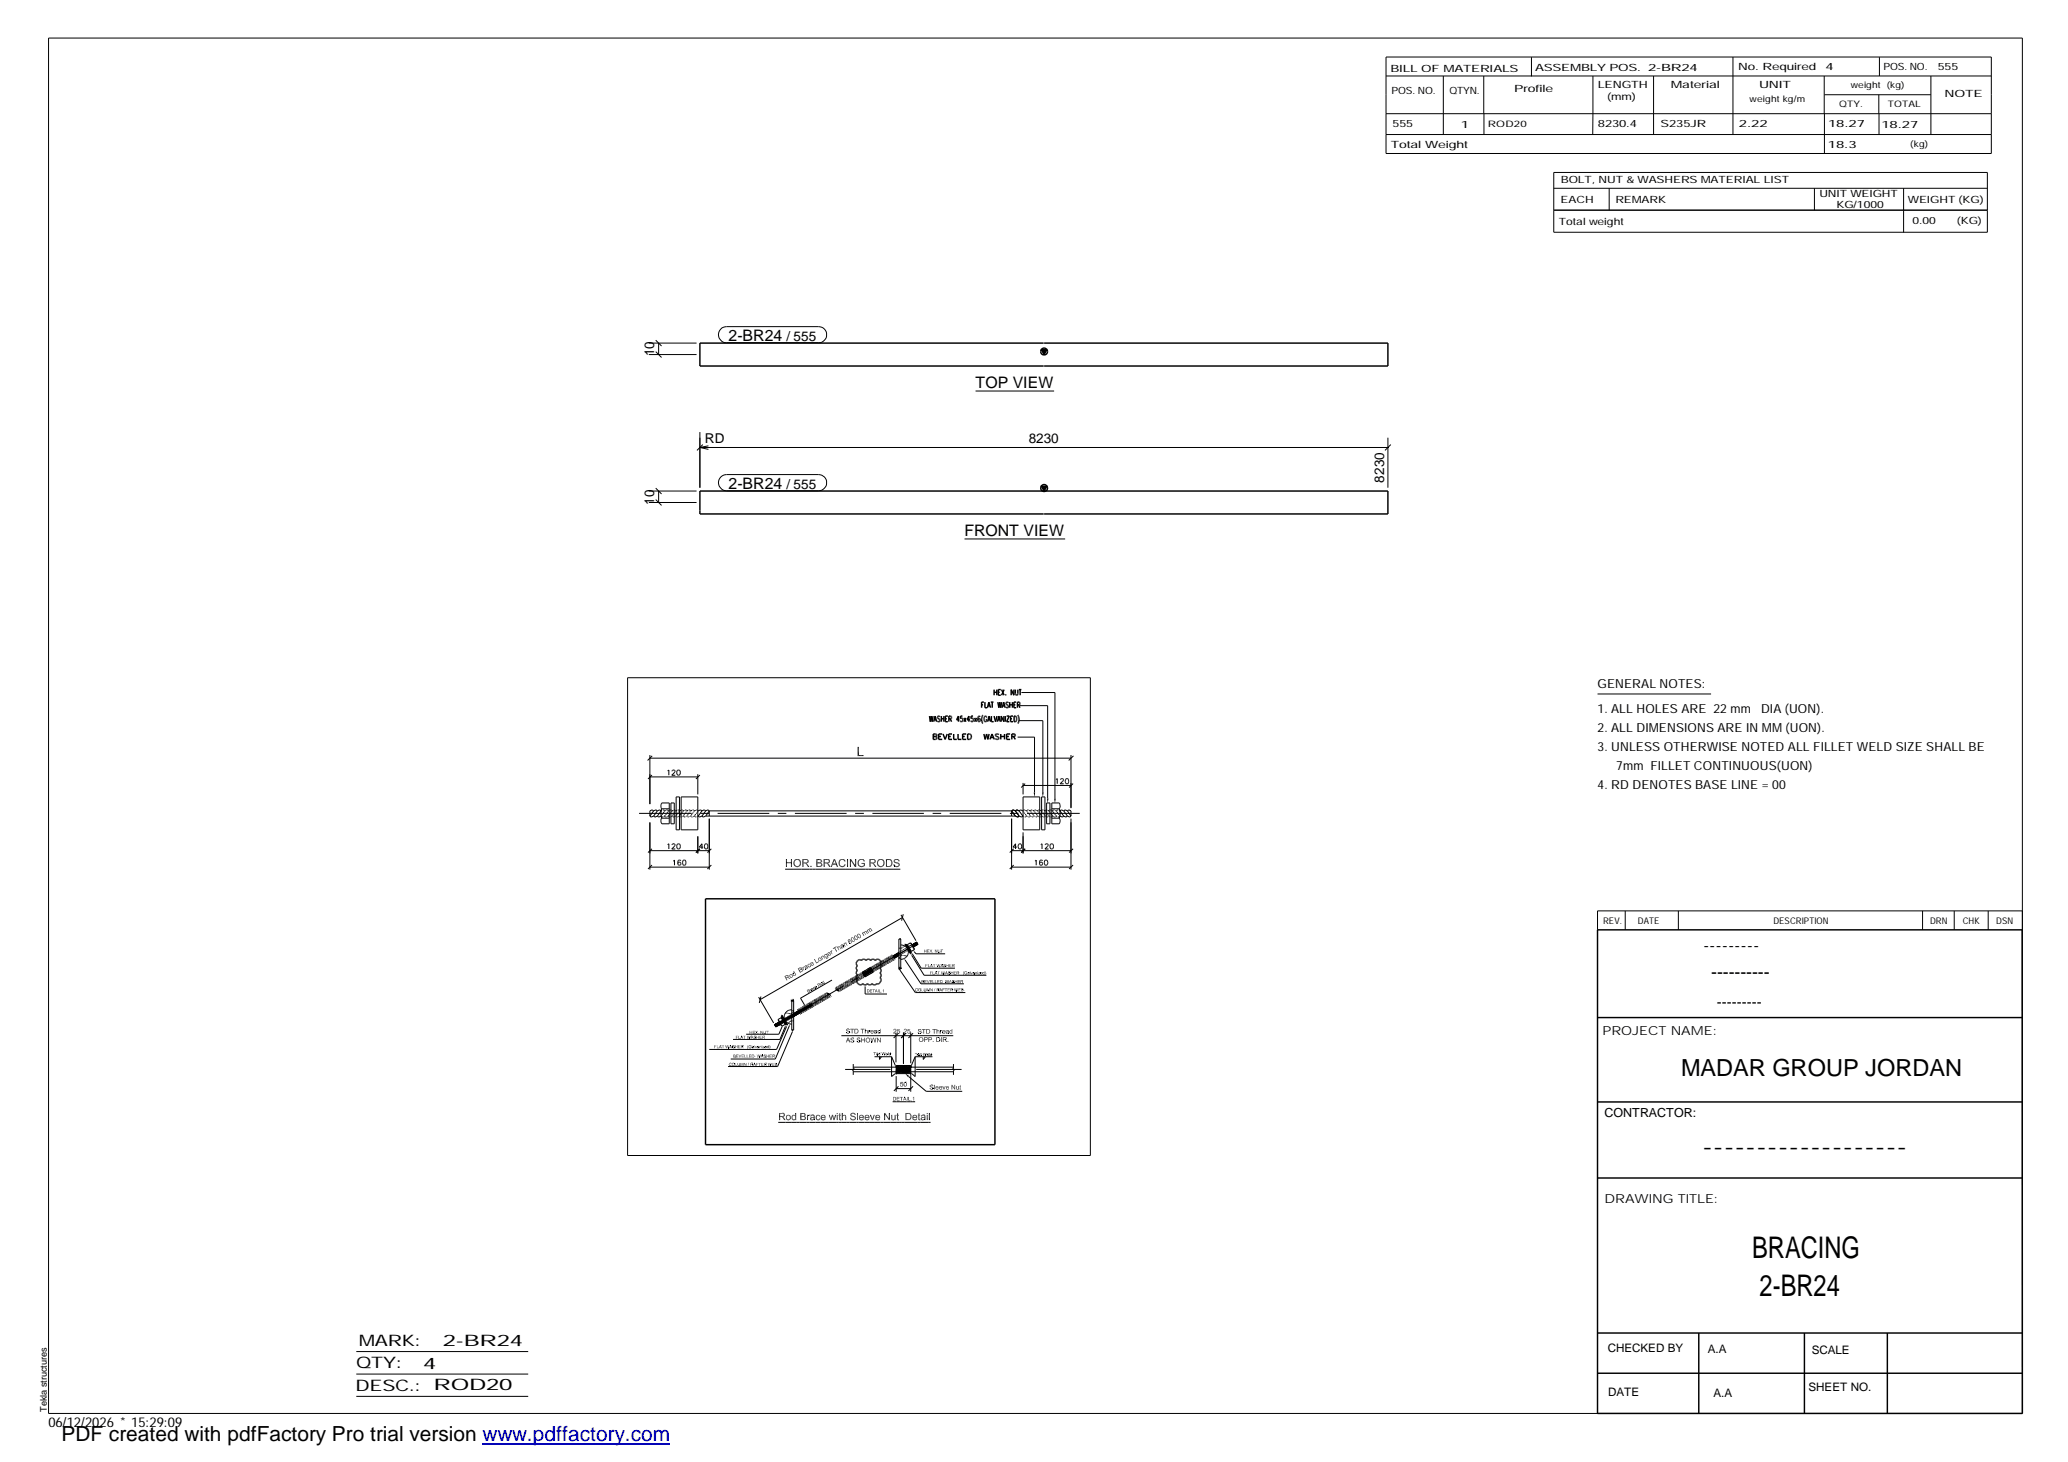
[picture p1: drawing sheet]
<svg xmlns="http://www.w3.org/2000/svg" width="420mm" height="297mm" viewBox="0 0 420 297" stroke-linecap="round" stroke-linejoin="round" font-family="sans-serif">
<defs><g id="words">
<g font-size="6.1">
<text x="356" y="255.5">BRACING</text>
<text x="357.5" y="263.3">2-BR24</text>
</g>
<text font-size="4.8" x="341.5" y="218.6">MADAR GROUP JORDAN</text>
<text font-size="4.2" x="12.5" y="292.7">PDF created with pdfFactory Pro trial version www.pdffactory.com</text>
<g font-size="3.6">
<text x="346.1" y="193.2">---------</text>
<text x="347.7" y="198.6">----------</text>
<text x="345.8" y="234.2">-------------------</text>
</g>
<g font-size="3.2">
<text x="148" y="69.2">2-BR24</text>
<text x="198.2" y="78.9">TOP VIEW</text>
<text x="148" y="99.3">2-BR24</text>
<text x="196" y="109">FRONT VIEW</text>
<text x="72.9" y="273.5">MARK:</text>
<text x="90" y="273.5">2-BR24</text>
<text x="72.4" y="278">QTY:</text>
<text x="86" y="278.1">4</text>
<text x="72.2" y="282.6">DESC.:</text>
<text x="88.1" y="282.4">ROD20</text>
</g>
<text font-size="3" x="348.8" y="204.5">---------</text>
<g font-size="2.8">
<text x="159.8" y="69.2">/ 555</text>
<text x="132.9" y="72.4" transform="rotate(-90 132.9 72.4)">10</text>
<text x="209" y="90">8230</text>
<text x="143.2" y="90.1">RD</text>
<text x="159.8" y="99.3">/ 555</text>
<text x="281.2" y="98.1" transform="rotate(-90 281.2 98.1)">8230</text>
<text x="132.9" y="102.5" transform="rotate(-90 132.9 102.5)">10</text>
<text x="9.8" y="290">06/12/2026 * 15:29:09</text>
</g>
<g font-size="2.5">
<text x="324.6" y="139.9">GENERAL NOTES:</text>
<text x="324.6" y="148.7">2. ALL DIMENSIONS ARE IN MM (UON).</text>
<text x="324.6" y="144.9">1. ALL HOLES ARE 22 mm</text>
<text x="357.8" y="144.9">DIA (UON).</text>
<text x="324.6" y="152.5">3. UNLESS OTHERWISE NOTED ALL FILLET WELD SIZE SHALL BE</text>
<text x="324.6" y="160.2">4. RD DENOTES BASE LINE = 00</text>
<text x="328.4" y="156.4">7mm FILLET CONTINUOUS(UON)</text>
<text x="325.6" y="210.3">PROJECT NAME:</text>
<text x="326" y="226.9">CONTRACTOR:</text>
<text x="326" y="244.4">DRAWING TITLE:</text>
</g>
<g font-size="2.4">
<text x="326.7" y="274.7">CHECKED BY</text>
<text x="347" y="275">A.A</text>
<text x="368.1" y="275.1">SCALE</text>
<text x="326.7" y="283.6">DATE</text>
<text x="348.1" y="283.9">A.A</text>
<text x="367.5" y="282.6">SHEET NO.</text>
</g>
<g font-size="2">
<text x="282.5" y="14.6">BILL OF MATERIALS</text>
<text x="311.9" y="14.4">ASSEMBLY POS.</text>
<text x="324.6" y="17.9">LENGTH</text>
<text x="334.9" y="14.4">2-BR24</text>
<text x="339.5" y="17.9">Material</text>
<text x="353.1" y="14.2">No. Required</text>
<text x="357.4" y="17.9">UNIT</text>
<text x="370.9" y="14.2">4</text>
<text x="382.7" y="14.2">POS. NO.</text>
<text x="393.7" y="14.3">555</text>
<text x="282.7" y="19.1">POS. NO.</text>
<text x="294.5" y="19">QTYN.</text>
<text x="307.6" y="18.7">Profile</text>
<text x="326.5" y="20.4">(mm)</text>
<text x="395.1" y="19.6">NOTE</text>
<text x="282.9" y="25.8">555</text>
<text x="296.8" y="26">1</text>
<text x="324.7" y="25.9">8230.4</text>
<text x="337.4" y="25.9">S235JR</text>
<text x="353.3" y="25.9">2.22</text>
<text x="371.4" y="25.9">18.27</text>
<text x="382.3" y="25.9">18.27</text>
<text x="282.6" y="30.1">Total Weight</text>
<text x="371.4" y="30">18.3</text>
<text x="317.1" y="41.3">EACH</text>
<text x="317.1" y="37.2">BOLT, NUT &amp; WASHERS MATERIAL LIST</text>
<text x="328.2" y="41.3">REMARK</text>
<text x="369.7" y="40.1">UNIT WEIGHT</text>
<text x="387.6" y="41.2">WEIGHT (KG)</text>
<text x="316.7" y="45.7">Total weight</text>
<text x="373.1" y="42.2">KG/1000</text>
<text x="388.6" y="45.6">0.00</text>
<text x="397.6" y="45.5">(KG)</text>
</g>
<g font-size="1.9">
<text x="325.7" y="187.8">REV.</text>
<text x="332.8" y="187.6">DATE</text>
<text x="360.3" y="187.7">DESCRIPTION</text>
<text x="392.1" y="187.6">DRN</text>
<text x="398.8" y="187.6">CHK</text>
<text x="405.6" y="187.7">DSN</text>
<text x="9.5" y="286.8" transform="rotate(-90 9.5 286.8)">Tekla structures</text>
</g>
<g font-size="1.8">
<text x="376" y="17.9">weight (kg)</text>
<text x="355.5" y="20.7">weight kg/m</text>
<text x="373.6" y="21.7">QTY.</text>
<text x="383.5" y="21.8">TOTAL</text>
<text x="302.3" y="25.9">ROD20</text>
<text x="388.1" y="29.8">(kg)</text>
</g>
</g></defs>
<g fill="none" stroke="#000" stroke-width=".3">
<path d="M211.6 71.1h1.1l-.6 .9zM212 69.7h-69.8v4.7h69.8M212.1 69.7h69.9v4.7h-69.9M211.6 98.8h1.1l-.6 1zM212 99.8h-69.8v4.6h69.8M212.1 99.8h69.9v4.6h-69.9M188.8 145.5l.2 1.1 .2-1.1 .2 1.1 .2-1.1M189.6 149.1l.6 .1 .2 .1-.3 .3 .3 .2-.2 .4h-.6zM189.6 149.6h.5M189.7 146.6l.3-1.1 .3 1.1M189.8 146.2h.4M190.7 149.6h.5"/>
<path d="M190.9 146.2v.4h-.3l-.1-.1M190.9 146.2h.1M191 145.7l-.2-.2-.3 .2v.3l.4 .2M191.3 145.5v1.1M191.3 146h.5M191.4 149.1h-.7v1.1h.7M191.6 149.1l.4 1.1 .4-1.1M191.8 145.5v1.1M192.1 146h.3M192.6 145.5h-.5v1.1h.5M192.7 149.6h.5M192.8 146h.5v-.4l-.5-.1v1.1"/>
<path d="M193 146l.3 .6M193.4 149.1h-.7v1.1h.7M193.8 149.1v1.1h.6M194.6 149.1v1.1h.7M194.9 146.2h-.5l.3-.7v1.1M195.5 145.5h-.3v.5a.35 .35 0 0 1 .4 .2 .35 .35 0 0 1-.3 .4l-.2-.2M195.6 149.6h.4M195.8 145.9l.5 .7M196.3 145.9l-.5 .7M196.3 149.1h-.7v1.1h.7M196.6 149.1h.4a.58 .58 0 0 1 .4 .6 .58 .58 0 0 1-.4 .5h-.4zM197.1 146.2h-.6l.3-.7v1.1"/>
<path d="M197.7 145.5h-.4v.5a.32 .32 0 0 1 .4 0 .32 .32 0 0 1 0 .5 .32 .32 0 0 1-.5-.1M198 145.9l.4 .7M198.4 145.9l-.4 .7M199.1 145.7l-.1-.2-.2 .1-.1 .6M199.4 143.2h.3M199.7 145.3a1.59 1.59 0 0 0 0 1.7M199.9 142.6h-.5v1.2M199.9 149.1l.3 1.1 .2-1.1 .3 1.1 .3-1.1M200.1 142.6v1.2h.5M200.5 145.8l-.2-.3-.3 .2-.1 .7 .3 .2 .3-.2v-.2h-.2M200.6 143.8l.3-1.2 .4 1.2M200.7 146.6l.3-1.1 .3 1.1"/>
<path d="M200.7 143.4h.4M200.7 146.2h.4M201.1 150.2l.4-1.1 .5 1.1M201.3 142.6h.5M201.3 149.8h.5M201.4 145.5v1.1h.5M201.6 142.6v1.2M202 140.1v1.2M202 140.7h.5M202 145.5l.3 1.1 .3-1.1M202.5 140.1v1.2M202.6 146.6l.3-1.1 .3 1.1"/>
<path d="M202.7 142.6l.2 1.2 .2-1.2 .2 1.2 .2-1.2M202.7 146.2h.4M202.8 140.7h.3M202.9 149.3l-.2-.2-.5 .2 .1 .2 .6 .3v.4h-.4l-.3-.1M203.3 140.1h-.5v1.2h.5M203.3 149.6h.8M203.3 149.1v1.1M203.5 140.1l.5 1.2M203.6 143.8l.3-1.2 .3 1.2M203.7 143.4h.4M204 145.5v1.1l-.6-1.1v1.1M204 140.1l-.5 1.2"/>
<path d="M204.1 149.1v1.1M204.3 145.5v1.1M204.3 141.1v.2zM204.5 145.5h.6l-.6 1.1h.6M204.5 149.6h.5M204.9 142.8l-.2-.2-.3 .1v.3l.5 .4v.2l-.2 .2-.3-.2M205.1 143.2h.6M205.1 142.6v1.2M205.2 149.1h-.7v1.1h.7M205.3 146h.3M205.6 149.6h.6v-.4l-.6-.1v1.1M205.7 142.6v1.2"/>
<path d="M205.8 145.5h-.5v1.1h.5M205.9 149.6l.4 .6M206 140.1v1.2l-.6-1.2v1.2M206 143.2h.3M206 145.5h.3l.2 .3v.6l-.2 .2h-.3zM206.3 140.1v.8l.2 .4 .3-.2v-1M206.5 142.6h-.5v1.2h.5M206.7 143.2h.5v-.5l-.5-.1v1.2M206.8 145.3a1.59 1.59 0 0 1 0 1.7M207 143.2l.2 .6M207 140.1h.5M207.3 140.1v1.2"/>
<path d="M143.3 182.6h58.8v50h-58.8zM174.2 195.2l.4-.2 .4 .1a.54 .54 0 0 1 .9 0l.4-.2 .6 .2a.54 .54 0 0 1 .9 0 .56 .56 0 0 1 .8-.1 .56 .56 0 0 1 .2 .8l.2 .4-.2 .6a.54 .54 0 0 1 0 .9 .54 .54 0 0 1 0 .9 .74 .74 0 0 1 .1 .9 .74 .74 0 0 1-.7 .4l-.7 .2-.3-.3a.54 .54 0 0 1-1 0 .54 .54 0 0 1-.9 0 .68 .68 0 0 1-.9 .1 .68 .68 0 0 1-.2-.9 .55 .55 0 0 1 0-.9l-.1-.1a.54 .54 0 0 1 .1-.8l-.1-.1a.58 .58 0 0 1 .1-.9 .61 .61 0 0 1 0-1zM184.1 191.8l1.1 1.7zM324.6 188.9h86.2l.1 98.3h-86.3zM158.7 206.5l1.1 1.7zM159.8 208.2h-.1M324.6 206.7h86.3M324.6 239.3h86.3M324.6 223.9h86.3M324.6 270.8h86.3M324.6 279h86.3M345.1 270.8v16.4"/>
<path d="M366.6 270.8v16.4M383.5 270.8v16.4"/>
<circle cx="212.1" cy="71.4" r=".69"/>
<circle cx="212.1" cy="99.2" r=".68"/>
<circle cx="199" cy="146.3" r=".29"/>
</g>
<g fill="#000">
<path d="M211.6 71.1h1.1l-.6 .9zM211.6 98.8h1.1l-.6 1zM174.2 151.8h.3l-.3 1.8zM174.5 151.8v1.6l-.3 .2zM174.5 153.4h.9v.2zM174.2 153.6l.3-.2 .9 .2zM159.9 175.2l-.2 .9zM159.7 174.5l.2 .7-.2 .9zM159.7 174.5h.2v.7zM159.9 175.4v.7h-.2zM160.7 174.5h.2l-.2 .7zM160.9 174.5l-.2 .9z"/>
<path d="M159.9 175.2l.8 .2h-.8zM159.9 175.2h.8v.2zM160.9 174.5v1.6l-.2-.7zM160.7 175.4l.2 .7h-.2zM161.2 175.4h.2v.1zM161.3 174.9l-.1 .5zM161.4 174.7l-.2 .7zM161.4 174.7l.1 .2-.3 .5zM161.5 174.9l-.3 .5zM161.4 175.5l.1 .2-.2 .1zM161.2 175.7l.2-.2zM161.2 175.5h.2l-.2 .2z"/>
<path d="M161.2 175.4l.2 .1zM161.4 174.7l.4-.2zM161.4 174.7l.6-.2zM161.4 174.7l.6-.2-.1 .2zM161.4 174.7h.5zM161.4 175.2v.2h-.2zM161.4 174.7l.2 .2zM161.3 175.8l.2 .2zM161.3 175.8l.2-.1v.3zM161.5 175.7v.3zM161.6 175.8v.3zM161.4 174.7l.3 .1z"/>
<path d="M161.8 176h.2v.2zM161.7 176.1l.3 .1zM161.6 176.1l.4 .1zM161.7 175.9l.3 .3-.4-.1zM161.7 175.9l.3 .3zM162 176h.1l-.1 .2zM162 174.5l.3 .1zM162 174.5l.4 .1zM162 174.5l.4 .1-.2 .1zM162 174.5l.2 .2zM162 174.5l-.1 .2zM162 174.5l.1 .2z"/>
<path d="M162.1 176l.2-.1v.2zM162.1 176l.2 .1zM162.1 176l.2 .1-.2 .1zM162.1 176v.2h-.1zM162.4 174.6l-.1 .2zM162.4 175.7l.2 .1h-.3zM162.3 175.8h.3v.1zM162.3 175.8l.3 .1-.2 .1zM162.4 174.6l.2 .2zM162.4 174.6l.2 .3zM162.4 174.6l.2 .3h-.2zM162.4 174.6v.3l-.1-.1z"/>
<path d="M162.2 174.7l.2-.1zM162.3 175.9l.1 .1zM162.3 175.8l.1 .2zM162.4 175l.2-.1zM162.5 175.3h.2l-.2 .2zM162.6 174.9l.1 .3zM162.6 174.9l.1 .3h-.2zM162.6 174.9l-.1 .3zM162.4 174.9h.2zM162.7 175.3v.4zM162.7 175.3l-.1 .5zM162.7 175.3l-.1 .5-.2-.1z"/>
<path d="M162.5 175.5l.2-.2-.3 .4zM162.5 175.3l.2-.1v.1zM162.5 175.2h.2zM163 174.5l.2 .7-.2 .9zM163 174.5h.7v.2zM163 174.5l.7 .2h-.5zM163.2 175.4v.7h-.2zM163.2 175.2l-.2 .9zM163.2 175.2h.5l-.3 .2zM163.2 175.2l.2 .2h-.2zM163 174.5l.2 .2v.5zM163.4 175.4l.3-.2z"/>
<path d="M163.5 175.4l.2-.2zM163.7 175.2l-.1 .3zM163.7 175.2v.3zM163.7 174.5l.3 .1zM163.7 174.5l.3 .1v.1zM163.7 174.5l.3 .2zM163.7 175.5l.1-.1zM163.8 175.4l-.1 .1zM163.7 175.2l.1 .2-.1 .1zM163.7 175.2h.2l-.1 .2zM163.7 174.5l.1 .2zM163.9 175.4l-.1 .2z"/>
<path d="M163.9 175.4l.1 .1zM163.9 175.2h.3zM163.9 175.2l.2 .1zM163.9 175.2l.1 .2h-.2zM163.8 175.6l.2-.1-.1 .2zM164 175.5l-.1 .2zM164 175.5l.1 .1-.2 .1zM164 175.2h.2zM164 174.6v.2zM164.1 175.6l-.1 .2zM163.9 175.7l.2-.1zM164 174.8l.2-.1z"/>
<path d="M164.2 174.7l-.1 .2zM164.1 174.9l.2-.1v.1zM164.1 174.9l.2 .1zM164.1 174.6l.1 .1zM164.1 174.6l.1 .1-.2 .1zM164.1 174.6l-.1 .2zM164.1 175.7l.3 .4h-.2zM164 175.8l.1-.1 .1 .4zM164 175.1l.2 .1zM164.3 175v.2zM164.3 175l-.1 .2zM164 175.1l.3-.1-.1 .2z"/>
<path d="M164.1 175h.2zM164.6 175.9h.3l-.3 .2zM164.6 176.1l.3-.2v.2zM165.9 174.5h.6l-.1 .2zM165.9 174.5l.5 .2h-.3zM166.1 175.4v.6l-.2 .1zM166.1 175.2h.3v.2zM166.1 175.2l.3 .2h-.3zM165.9 174.5l.2 .9-.2 .7zM165.9 174.5l.2 .9zM165.9 174.5l.2 .2v.5zM166.4 175.2l.1 .2z"/>
<path d="M165.9 176.1l.2-.1 .4 .1zM166.1 176h.4v.1zM166.5 174.5l-.1 .2zM166.5 176v.1zM166.6 175.2h.2zM166.5 174.5l.1 .2h-.1zM166.5 174.5l.1 .2zM166.5 174.5l.2 .1-.1 .1zM166.6 175.9l.1 .2zM166.5 176l.2 .1zM166.6 175.4l.2-.1zM166.7 175.9l.2 .1z"/>
<path d="M166.7 175.1h.2zM166.7 175.1l.2 .1zM166.8 174.6l-.1 .2zM166.8 174.6l.1 .1-.2 .1zM166.7 174.8l.2-.1zM166.7 174.6l-.1 .1zM166.7 174.6v.1zM166.8 175.3l-.1 .1zM166.8 175.3l.1 .1zM166.8 175.3l.1 .1-.1 .1zM166.8 175.3v.2zM166.5 175.4l.3-.1z"/>
<path d="M166.5 175.2l.3 .1-.3 .1zM166.5 175.2l.3 .1zM166.8 174.8l.1-.1zM166.8 175.8l.2 .1zM166.7 175.1l.1 .1zM166.7 175.2h.1zM166.8 175.7h.2zM167 175.4l-.2 .2zM166.8 175.6h.2zM166.8 176.1l.1-.1zM166.7 176.1l.2-.1zM166.6 175.9l.3 .1-.2 .1z"/>
<path d="M166.6 175.9l.3 .1zM166.8 175.5l.1-.1zM166.9 175.4l-.1 .1zM166.9 174.7l.1 .2zM166.9 174.7l.1 .2h-.2zM166.8 174.9l.1-.2zM166.8 174.9h.2zM167 174.9v.2zM167 174.9l-.1 .2zM166.8 175.1l.2-.2-.1 .2zM166.8 175l.2-.1zM167 175.9l-.1 .1z"/>
<path d="M166.8 175.9h.2l-.1 .1zM166.8 175.9h.2zM167 175.7v.1zM167 175.7v.2zM166.8 175.8l.2-.1v.2zM166.8 175.6l.2 .1zM167.3 174.5l.3 .7-.3 .9zM167.3 174.5h.8v.2zM167.3 174.5l.8 .2h-.5zM167.6 175.4v.7h-.3zM167.6 175.2l-.3 .9zM167.6 175.2h.4l-.2 .2z"/>
<path d="M167.6 175.2l.2 .2h-.2zM167.3 174.5l.3 .2v.5zM167.8 175.4l.2-.2zM167.9 175.4l.1-.2zM168 175.2l-.1 .2zM168 175.2l-.1 .3zM168 175.2v.3zM168.1 174.5l.2 .1zM168.1 174.5l.3 .1zM168.1 174.5l.3 .1-.1 .1zM168.1 174.5l.2 .2zM168.1 175.5l.1-.1z"/>
<path d="M168.2 175.4l-.1 .1zM168.1 175.2l-.1 .3zM168.1 174.5v.2zM168 175.5l.2-.1zM168.1 175.2l.1 .2-.2 .1zM168.1 175.2l.1 .2zM168.2 175.2h.3zM168.2 175.2l.2 .1zM168.2 175.2v.2zM168.1 175.6l.2-.1-.1 .2zM168.3 175.5l-.1 .2zM168.4 175.5v.1l-.2 .1z"/>
<path d="M168.2 175.4l-.1 .2zM168.2 175.4l.1 .1zM168.2 175.4l.1 .1-.2 .1zM168.3 175.2h.2zM168.4 174.6l-.1 .2zM168.4 174.8l.2-.1zM168.4 174.9l.2-.1zM168.4 174.9l.2-.1v.1zM168.4 174.9l.2 .1zM168.4 175.6l-.1 .2zM168.2 175.7l.2-.1zM168.4 174.6l.2 .1z"/>
<path d="M168.4 174.6l.2 .1-.2 .1zM168.4 174.6v.2zM168.5 175.7l.2 .4h-.2zM168.3 175.8l.2-.1v.4zM168.4 175.1l.1 .1zM168.6 175v.2zM168.6 175l-.1 .2zM168.4 175.1l.2-.1-.1 .2zM168.4 175h.2zM169.2 175.5l-.4 .6zM169.2 175.7l-.2 .4h-.2zM169.4 175l-.6 1.1z"/>
<path d="M169.4 174.5v.5l-.6 1.1zM169.4 174.5v.5zM169.4 174.5l.1 .4zM169.4 174.5l.1 .3zM169.4 174.5h.2l-.1 .2zM169.6 174.5l-.1 .3zM169.6 174.5v.4zM169.6 174.5v.5zM169.6 174.5l.2 1zM169.6 174.5l.2 1.2zM169.6 174.5l.7 1.6-.5-.4zM169.2 175.5l.6 .2h-.6z"/>
<path d="M169.2 175.5h.6v.2zM169.8 175.7l.5 .4h-.2zM170.4 175l.2 .1-.2 .1zM170.4 175.2l.2-.1v.1zM170.4 175.3h.2l-.2 .2zM170.4 175.5l.2-.2zM170.5 174.9l.1 .1zM170.4 175l.2 .1zM170.5 174.9h.2zM170.4 175.5l.1 .3zM170.4 175.5l.2-.1-.1 .4zM170.6 175.4l-.1 .4z"/>
<path d="M170.5 175.8h.2zM170.4 175.3l.2-.1zM170.4 175.2h.2l-.2 .1zM170.6 175.6l-.1 .2zM170.5 175.8l.2 .3zM170.5 175.8h.2v.3zM170.7 175.8v.3zM170.7 176.1l.2-.2zM170.5 174.9l.3-.1zM170.5 174.8h.3l-.3 .1zM170.5 174.8l.1-.1 .2 .1zM170.6 174.7l.2-.1v.2z"/>
<path d="M170.8 174.6v.2zM170.8 174.6l.1 .1zM170.8 175.9l-.1 .2zM170.8 174.6l.2 .1zM170.9 174.6l.1-.1v.2zM171 174.5h.2l-.2 .2zM171 176l.2 .2zM171.2 174.5l.2 .1zM171.2 174.5l.3 .1zM171.2 174.5l.3 .1-.1 .1zM171.2 174.5l.2 .2zM171.2 174.5v.2h-.2z"/>
<path d="M170.8 176.1l.4 .1zM170.7 176.1l.5 .1zM170.7 176.1l.2-.2 .3 .3zM170.9 175.9l.3 .3zM171.1 176l.1 .2zM171.2 174.5v.2zM171.4 175.9l.2 .1zM171.5 174.6l-.1 .2zM171.5 174.6l.2 .3zM171.5 174.6l.3 .4zM171.5 174.6l.3 .4-.3-.1zM171.5 174.6v.3z"/>
<path d="M171.4 174.7l.1-.1zM171.3 176.2l.3-.2zM171.2 176.2l.4-.2zM171.2 176h.4l-.4 .2zM171.2 176h.4zM171.6 175.6h.2zM171.5 174.9l.3 .1zM171.8 175.6l-.1 .4zM171.8 175.6l-.2 .4zM171.5 175.8l.3-.2-.2 .4zM171.6 175.7l.2-.1-.3 .2zM172.1 174.5h.2l-.2 1.6z"/>
<path d="M172.3 174.5v1.6h-.2zM172.7 174.5h.2v.4zM172.9 174.9v1.2h-.2zM172.7 174.5l.2 .4-.2 1.2zM172.9 174.5l.8 1.3v.3zM172.9 174.5l.8 1.6-.8-1.2zM173.7 174.5h.2l-.2 1.3zM173.9 174.5v1.6l-.2-.3zM173.7 175.8l.2 .3h-.2zM174.3 174.9l-.1 .3zM174.3 174.9l.2 .2-.3 .1zM174.2 175.2l.3-.1v.1z"/>
<path d="M174.2 175.3l.3 .1zM174.3 174.9h.3zM174.3 174.9l.3-.1zM174.4 174.8l.1-.1zM174.5 174.7l-.2 .2zM174.3 174.9l.3-.3 .1 .1zM174.3 174.9l.4-.2zM174.3 174.9l.2 .2zM174.2 175.5l.1 .3zM174.2 175.3l.1 .5zM174.2 175.3l.3 .1-.2 .4zM174.5 175.4v.2l-.2 .2z"/>
<path d="M174.3 175.8l.2-.1zM174.2 175.3l.3-.1zM174.2 175.2h.3zM174.3 174.9h.2zM174.6 174.6l.2 .1zM174.6 174.6l.3-.1zM174.6 174.6l.3-.1 .1 .2zM174.6 174.6l.4 .1zM174.4 175.9l.2 .2zM174.3 175.8l.3 .3zM174.3 175.8h.2l.1 .3zM174.5 175.8l.1 .3z"/>
<path d="M174.8 175.9l-.2 .2zM174.7 175.9l-.1 .2zM174.9 174.5h.1v.2zM174.9 174.5l.1 .2zM175 176v.2zM174.7 176.1l.3 .1zM174.6 176.1l.4 .1zM174.6 176.1l.2-.2 .2 .3zM174.8 175.9l.2 .3zM175 174.5l.1 .2zM175.1 174.5l.2 .1zM175.1 174.5l.2 .1-.1 .1z"/>
<path d="M175.1 174.5l.1 .2h-.1zM175 176l.1 .2zM175.3 175.9l.1 .2zM175.3 175.9v.2zM175.3 174.6v.1zM175.1 176l.2 .1-.2 .1zM175.1 176l.2-.1v.2zM175.3 174.6l.2 .1zM175.3 174.6l.3 .1zM175.3 174.6l.3 .1-.2 .1zM175.3 174.6l.1 .2zM175.4 174.8l.2-.1z"/>
<path d="M175.3 175.9l.2 .2zM175 175.3l.5 .2h-.5zM175 175.3h.7l-.2 .2zM175.6 174.7l.1 .2zM175.6 174.7l.1 .2-.2 .1zM175.4 174.9l.2-.2-.1 .3zM175.5 175l.2-.1zM175.7 175.3v.6l-.2-.1zM175.5 175.5l.2-.2-.2 .5zM175.5 175.8l.2 .1zM175.5 176.1l.2-.2zM175.4 175.9h.3l-.2 .2z"/>
<path d="M175.4 175.9h.3zM176.7 174.5l.2 .7-.2 .9zM176.7 174.5h.6l.1 .2zM176.7 174.5l.7 .2h-.5zM176.9 175.4v.7h-.2zM176.9 175.2l-.2 .9zM176.9 175.2h.4l-.2 .2zM176.9 175.2l.2 .2h-.2zM176.7 174.5l.2 .2v.5zM177.1 175.4l.2-.2zM177.3 175.2l-.1 .3zM177.3 175.2v.3z"/>
<path d="M177.3 174.5l.3 .1zM177.3 174.5l.4 .1zM177.3 174.5l.4 .1-.1 .1zM177.3 174.5l.3 .2zM177.3 175.5l.2-.1zM177.5 175.4l-.1 .1zM177.4 175.2l-.1 .3zM177.4 175.2l.1 .2-.2 .1zM177.4 175.2h.1v.2zM177.3 174.5l.2 .2zM177.5 175.4l-.1 .2zM177.5 175.4l.1 .1z"/>
<path d="M177.5 175.4v.2zM177.5 175.2h.3zM177.5 175.2l.3 .1zM177.5 175.2l.1 .2h-.1zM177.5 175.6l.1-.1-.1 .2zM177.6 175.5l-.1 .2zM177.6 175.5l.1 .1-.2 .1zM177.6 175.2h.2zM177.7 174.6l-.1 .2zM177.7 175.6l-.1 .2zM177.5 175.7l.2-.1zM177.7 174.8l.1-.1z"/>
<path d="M177.8 174.7l-.1 .2zM177.7 174.9l.2-.1v.1zM177.7 174.9l.2 .1zM177.7 174.6l.1 .1zM177.7 174.6l.1 .1-.1 .1zM177.7 174.6v.2zM177.8 175.7l.3 .4h-.3zM177.6 175.8l.2-.1v.4zM177.7 175.1l.1 .1zM177.9 175v.2zM177.9 175l-.1 .2zM177.7 175.1l.2-.1-.1 .2z"/>
<path d="M177.7 175h.2zM178.2 175.4h.2v.1zM178.3 174.9l-.1 .5zM178.4 174.7l-.2 .7zM178.4 174.7l.1 .2-.3 .5zM178.5 174.9l-.3 .5zM178.4 175.5l.1 .2-.2 .1zM178.2 175.7l.2-.2zM178.2 175.5h.2l-.2 .2zM178.2 175.4l.2 .1zM178.4 174.7l.4-.2zM178.4 174.7l.5-.2z"/>
<path d="M178.4 174.7l.5-.2v.2zM178.4 174.7h.5zM178.4 175.2v.2h-.2zM178.4 174.7l.2 .2zM178.3 175.8l.2 .2zM178.3 175.8l.2-.1v.3zM178.5 175.7v.3zM178.6 175.8v.3zM178.4 174.7l.2 .1zM178.8 176h.1v.2zM178.6 176.1l.3 .1zM178.6 175.9l.3 .3-.3-.1z"/>
<path d="M178.6 175.9l.3 .3zM178.9 176h.2l-.2 .2zM178.9 174.5l.4 .1zM178.9 174.5l.5 .1zM178.9 174.5l.5 .1-.2 .1zM178.9 174.5l.3 .2zM178.9 174.5v.2zM178.9 174.5l.1 .2zM179.1 176l.2-.1v.2zM179.1 176l.2 .1zM179.1 176l.1 .1-.1 .1zM179.1 176v.2h-.2z"/>
<path d="M179.4 174.6l-.1 .2zM179.4 175.7l.2 .1h-.3zM179.3 175.8h.3v.1zM179.3 175.8l.3 .1-.2 .1zM179.4 174.6l.2 .2zM179.4 174.6l.2 .3zM179.4 174.6l.2 .3h-.2zM179.4 174.6v.3l-.1-.1zM179.2 174.7l.2-.1zM179.3 175.9l.1 .1zM179.3 175.8l.1 .2zM179.5 175l.1-.1z"/>
<path d="M179.5 175.3h.2l-.2 .2zM179.6 174.9l.1 .3zM179.6 174.9l.1 .3h-.2zM179.6 174.9l-.1 .3zM179.4 174.9h.2zM179.7 175.3v.4zM179.7 175.3l-.1 .5zM179.7 175.3l-.1 .5-.2-.1zM179.5 175.5l.2-.2-.3 .4zM179.5 175.3l.2-.1v.1zM179.5 175.2h.2zM180 174.5h.6v.2z"/>
<path d="M180 174.5l.6 .2h-.4zM180.2 174.7v1.3l-.2 .1zM180 174.5l.2 .2-.2 1.4zM180 176.1l.2-.1 .4 .1zM180.2 176h.4v.1zM180.6 176l.2-.1v.2zM180.6 176l.2 .1zM180.6 176l.2 .1h-.2zM180.6 176v.1zM180.6 174.5v.2zM180.6 174.5l.2 .2h-.2zM180.6 174.5h.2v.2z"/>
<path d="M180.8 174.5v.2zM180.8 175.9v.2zM180.8 174.6v.1zM180.8 174.6v.2zM180.8 174.6h.2zM180.8 174.6l.3 .1zM180.8 174.6l.3 .1-.1 .2zM180.8 174.6l.2 .3zM180.8 175.9l.2 .1zM180.8 175.9l.2 .2zM180.8 175.9l.1 .2zM180.9 175.8l.2 .1z"/>
<path d="M180.9 175.8l.2 .1v.1zM181.1 175.6l.2 .1h-.3zM181 175.7h.3zM181 175.7h.2v.1zM181 175.7l.1 .2zM181.1 174.7l-.1 .2zM181.1 174.7l.1 .2h-.2zM180.9 175.8l.2 .2zM181.1 175.3h.2zM181.1 175.4l.2-.1zM181.1 175l.1-.1-.1 .3zM181.2 174.9l-.1 .3z"/>
<path d="M181.1 175.2l.2-.2v.2zM181.1 175.2h.2v.1zM181.1 175l.1-.1zM181 174.9h.2zM181.3 175.4v.3zM181.1 175.6l.2-.2v.3zM181.1 175.4h.2l-.2 .2zM181.1 175.2l.2 .1h-.2zM181.5 175.6h.2zM181.6 174.8v.1zM181.7 174.7l.1 .1-.2 .1zM181.6 174.9l.2-.1z"/>
<path d="M181.6 174.9l.2 .1zM181.5 175.7l.1 .2zM181.5 175.6l.1 .3zM181.5 175.6l.2 .1-.1 .2zM181.7 175.7l-.1 .2zM181.7 175.2v.1zM181.7 175.2l.1-.2-.1 .3zM181.8 175l-.1 .3zM181.8 174.6l.1 .1zM181.8 174.6l.1 .2zM181.6 174.9h.2zM181.8 175l-.1 .2z"/>
<path d="M181.6 175.1l.2-.1zM181.6 175h.2l-.2 .1zM181.8 175.8v.3zM181.8 175.8v.3l-.1-.1zM181.6 175.9l.2-.1zM181.7 174.7l.2 .1zM181.9 175.1l-.1 .2zM181.9 175.1l-.2 .2zM181.9 175.1l.1 .1v.2zM181.9 175.1l.1 .3zM181.9 175.1v.2zM181.8 175.8l.1 .3z"/>
<path d="M181.9 175.9v.2zM182 175.2h.2l-.1 .2zM182 175.2l.1 .2h-.1zM181.9 174.6l.2 .1h-.2zM181.9 174.6l.2 .1zM181.9 174.5h.2v.2zM182.1 174.5v.2zM182 176l.1 .2-.2-.1zM182 176h.1v.2zM182.2 174.5h.2zM182.2 174.5l.3 .1zM182.2 174.5l.3 .1-.1 .1z"/>
<path d="M182.2 174.5l.2 .2zM182.2 174.5l-.1 .2zM182.2 175.2h.1l-.1 .2zM182.2 175.2v.2h-.1zM182.1 176l.1 .2zM182.2 174.5v.2zM182.3 175.2l.1 .3-.2-.1zM182.3 175.2l.1 .3zM182.3 175.2l.2 .3zM182.2 176l.1 .2zM182.4 176h.3zM182.4 176l.2 .1z"/>
<path d="M182.5 174.6v.2zM182.3 175.2l.2 .1v.2zM182.5 175.3v.2zM182.3 176.2l.2-.1zM182.2 176l.3 .1-.2 .1zM182.2 176l.3 .1zM182.5 174.8l.2-.1zM182.7 174.7l-.2 .2zM182.5 174.9l.2-.1 .1 .1zM182.5 174.9l.3 .1zM182.5 174.6l.2 .1zM182.5 174.6l.2 .1-.2 .1z"/>
<path d="M182.5 175.9h.3zM182.6 175.3l-.1 .3zM182.6 175.3l.1 .2zM182.4 175.9l.3 .1zM182.7 175.5l-.1 .2zM182.6 175.3l.1 .2-.1 .1zM182.5 175.9h.2zM182.8 175.5l-.2 .2zM182.8 175.5l-.2 .3zM182.8 175.5v.2zM182.5 175.8l.3 .1zM182.8 175.7v.2z"/>
<path d="M182.6 175.8l.2-.1v.2zM182.6 175.8l.2-.1zM182.8 175.5v.2l-.2 .1zM210 161h.3l-.1 1zM211.7 161h.3l-.1 .9zM212.7 162.2h.3l-.1 1zM214.2 162.2h.3l-.2 1zM159.4 198.4l.4-.3v.2zM159.4 198.4l.4-.1zM159.4 198.4l.3 .3zM159.7 198.7l.2-.2v.2zM159.7 198.7h.2l-.1 .1z"/>
<path d="M159.8 198.8l.2 .3-.1 .1zM159.7 198.7l.2 .5zM159.8 198.1h.1zM159.8 198.1l.1 .1zM159.4 198.4l.3 .3 .2 .5zM159.8 198.1v.2zM159.9 198.5v.2zM159.9 198.5l.1 .2zM160 198.5v.2zM159.9 198.1l.1 .1zM160 198.1v.1zM160 198.5l.2-.1z"/>
<path d="M160.1 198.1l-.1 .2zM160 198.3l.1-.1zM160.1 198.4h.1zM160.1 198.6v.1zM160.1 198.2l.1 .2zM160.1 198.2l.1 .2h-.1zM160.1 198.2v.2zM160.1 198.6l.1 .1zM160.2 198.6v.1zM160 198.4h.2zM160.3 198.6l-.1 .1zM160.3 198.7l.3 .1-.2 .1z"/>
<path d="M160.3 198.7l.1 .2-.2-.2zM160.5 198l-.1 .1zM160.4 198.1l.2-.1zM160.4 198.1h.2zM160.4 198.1l.1 .1zM160.4 198.4h.2zM160.4 198.2v.2zM160.4 198.1v.3zM160.5 198.2l-.1 .2zM160.5 198.3l-.1 .1zM160.6 197.9h.1zM160.6 198l.2-.1z"/>
<path d="M160.6 198h.1zM160.6 198v.1zM160.7 198.5v.2zM160.5 198.5l.2 .2zM160.4 198.4l.3 .3zM160.4 198.4h.2l.1 .3zM160.6 198.4l.1 .3zM160.6 198l.1 .1zM160.8 197.9l-.1 .2zM160.8 197.9l.2 .2zM160.8 197.9l.2 .2h-.1zM160.8 197.9l.1 .2z"/>
<path d="M160.8 198.5l.1 .1zM160.7 198.7l.2-.1zM160.7 198.5l.2 .1-.2 .1zM160.7 198.5l.2 .1zM160.9 198.5h.1zM160.9 198.5v.1zM161 198.4l.1-.1zM161 198.4h.1zM160.9 198.2l.1-.1zM161 198.1l.1 .2zM161 198.1l.1 .2-.1 .1zM161 198.1v.3z"/>
<path d="M160.9 198.1h.1zM161 197.7l.2 .1zM161 197.8h.2zM161.1 198.1h.1zM161 197.9l.1 .2zM161.1 197.9v.2zM161.1 197.8l-.1 .1zM161.2 198l-.1 .1zM161 197.7h.2zM161.1 197.6l.1 .1zM161.2 198.1v.1zM161.3 197.3l.5 .8z"/>
<path d="M161.3 198.1l.1 .2zM161.2 198.2l.1 .1zM161.2 198.2l.1-.1v.2zM161.3 198.1v.2zM161.2 197.3h.1l.1 .3zM161.4 197.6v.1zM161.4 197.6l.1 .2zM161.3 197.3l.2 .5zM161.4 198.3l.1-.1zM161.4 198.2h.1zM161.6 198.1v.1zM161.6 198.1l-.1 .1z"/>
<path d="M161.5 198.1h.1zM161.5 197.8l.3 .3zM161.5 197.9l.3 .2zM161.6 198l.2 .1zM161.6 198.1h.2zM162.1 196.8l.3-.2v.2zM162.1 196.8h.3zM162.1 196.8l.3 .3zM162.4 197.1l.2-.1v.1zM162.4 197.1h.2zM162.4 196.6v.2zM162.5 197.2l.1 .3v.1z"/>
<path d="M162.1 196.8l.4 .4 .1 .4zM162.1 196.8l.4 .4zM162.5 196.6l.1 .1zM162.4 196.6l.2 .1zM162.6 197v.1zM162.7 196.9h.1zM162.7 196.6l.1 .1zM162.7 196.6l.1 .1-.1 .1zM162.7 196.6v.2zM162.7 196.6l-.1 .1zM162.8 196.9h.1zM162.8 196.9l.1 .1z"/>
<path d="M162.8 196.9l-.1 .1zM162.6 197l.2-.1-.1 .1zM162.6 197l.2-.1zM162.7 196.9l.1-.1zM162.7 196.8l.1-.1zM162.8 196.7v.1zM162.8 196.7l-.1 .1zM162.6 197.5l.3-.1-.3 .2zM162.6 197.5l.3-.1zM162.9 197.3h.1zM162.9 196.9v.1zM162.8 197.3l.1 .1z"/>
<path d="M162.9 197.2l.2 .1zM162.9 197.3h.2zM162.9 197.1l.2-.1zM162.9 196.9v.2zM163 197l-.1 .1zM162.9 197.3l.1 .1zM163 197.1h.1zM163 197.2l.1-.1zM163 197.2h.1zM163 196.6h.1zM162.9 197.2h.2zM163.1 197l-.1 .1z"/>
<path d="M163.1 196.6l.1 .2zM163.1 196.6l.1 .1zM163.2 196.5l-.1 .1zM163.2 196.5v.1h-.1zM163.1 196.6h.1zM163.1 196.6l.2 .6zM163 196.6l.3 .6zM163.2 196.5l.1-.1zM163.2 196.5l.1-.1v.1zM163.2 196.5h.1zM163.2 196.5v.1zM163.1 196.6l.3 .5z"/>
<path d="M163.4 196.4v.1zM163.5 196.4l-.1 .1zM163.4 196.4h.2zM163.5 196.3h.1zM163.5 196.5h-.1zM163.4 196.3l.2 .1zM163.6 196.2l.1 .1zM163.7 196.7l-.1 .1zM163.6 196.8h.1zM163.6 196.2h.1zM163.6 196.2h.1v.1zM163.6 196.6l.1 .1z"/>
<path d="M163.6 196.7h.1zM163.7 196.8v.1zM163.6 196.9l.1-.1zM163.7 196.2l.1 .1zM163.7 196.5v.1zM163.7 196.5l.1 .1zM163.8 196.2v.1zM163.9 196.2l-.1 .1zM163.7 196.5h.1zM163.9 196.8h.1zM163.8 196.3l.1-.1zM163.9 196.2v.2z"/>
<path d="M163.9 196.2v.3zM163.8 196.5h.1zM163.7 196.5h.2zM163.8 196.8l.1 .1zM163.9 196.8l.1-.1zM164 196.3l-.1 .2zM164 196.3v.2h-.1zM163.9 196.5h.1zM164 196.7l.1-.1zM164 196.5v.1zM164 196.6l.1-.1zM164.1 196.5l-.1 .2z"/>
<path d="M164.1 196h.1zM164.2 196.6l-.1 .2zM164.1 196.6v.1zM164.1 196.2v.1zM164.2 196.1l-.1 .2zM164.1 196.3h.2zM164.2 196.1l-.1 .1zM164.2 195.9l.2-.1zM164.2 195.9h.1zM164.2 196.2l-.1 .1zM164.1 196l.2-.1zM164.1 195.9h.2z"/>
<path d="M164.2 196.4l.1 .1zM164.1 196.3l.2 .2zM164.1 196.3h.2v.2zM164.3 196.3v.2zM164.4 195.8l.1 .1zM164.4 195.8l.2 .1zM164.4 195.8l-.1 .1zM164.5 196.4l.1 .1zM164.5 195.9h.1zM164.4 196.5h.2zM164.3 196.5h.3zM164.4 196.4l.2 .1z"/>
<path d="M164.6 196.3h.1zM164.6 196.2l.1-.1zM164.6 195.7h.2zM164.7 195.7l.1-.1zM164.8 195.6l-.2 .1zM164.8 195.5l-.2 .2zM164.6 195.7l.2-.1zM164.6 195.7l.1 .2zM164.6 195.7l.2 .1-.1 .1zM164.8 195.8l-.1 .1zM164.7 196.3l-.1 .2zM164.5 196.4l.2-.1-.1 .2z"/>
<path d="M164.7 196.1v.2zM164.7 196h.1zM164.7 196l.6-.3zM164.6 195.7l.2 .1zM164.7 195.9l.1-.1zM164.8 195.5h.2zM164.8 195.5h.3zM164.8 195.5l.2 .1zM164.8 196.1l.1 .1zM164.7 196l.2 .2zM164.8 196l.1 .2zM164.9 196.1l.1 .1z"/>
<path d="M165 196.1v.1zM165.1 195.5l.1 .1zM165.1 195.5l.1 .1-.1 .1zM165.1 195.5v.2zM165 195.6l.1-.1zM165.1 195.7h.2zM165.2 196l.1-.1zM165.1 196.1l.1 .1zM165 196.2h.2zM165 196.1l.2 .1h-.2zM165 196.1l.2 .1zM165.2 195.9l.1-.1z"/>
<path d="M165.1 195.7l.1-.1zM164.8 195.9l.5-.2-.6 .3zM164.8 195.9l.5-.2zM165.3 195.8v.1zM165.3 195.8l-.1 .1zM165.3 196l-.1 .1zM165.3 196l-.1 .2zM165.1 196h.2l-.1 .2zM165.1 196h.2zM165.4 194.9l.1-.1 .4 .9zM165.5 194.8l.4 .9zM165.9 195.6l.4-.3 .1 .1z"/>
<path d="M165.9 195.6l.5-.2-.5 .3zM166 199.9h.3zM166 199.9l.2 .2zM166.2 194.7l.1-.1zM166.3 194.6l-.1 .2zM166.4 194.6v.1l-.2 .1zM166.2 194.8l.2-.1zM166.3 195.1h.1zM166.2 194.8l.1 .3zM166.3 194.8v.3zM166.4 194.6l.2-.1zM166.4 194.6h.2z"/>
<path d="M166.4 194.6l.1 .1zM166.4 194.6v.1zM166.4 195l-.1 .1zM166.5 195.1v.2zM166.3 195.1l.2 .2zM166.4 195.1l.1 .2zM166.5 199.8v.2zM166.6 194.6l.2 .1zM166.6 194.6l.2 .2zM166.6 194.6l.1 .2zM166.5 194.7l.1-.1zM166.7 199.8l.1-.1z"/>
<path d="M166.5 195.3l.3-.1zM166.6 195.2h.2zM166.8 195.1h.1zM166.8 195h.1zM166.8 194.4l.2 .2zM166.8 194.4l.2 .1zM166.8 194.4h.1zM166.8 199.7h.1zM166.8 199.7h.2zM166.8 199.9l-.1 .1zM166.8 194.8l.1 .1zM166.8 194.8l.1 .2z"/>
<path d="M166.8 194.8l.1 .2h-.1zM166.8 194.8v.2zM166.7 194.8h.1zM167 194.2l-.1 .2zM166.9 194.4l.1-.1zM167 199.7v.1zM167 199.7l.1 .1zM167 194.2l.1 .1zM167 194.6l.1 .4zM166.8 194.4l.2 .2 .1 .4zM167.1 199.8v.1zM167.1 199.8l-.1 .1z"/>
<path d="M167.1 194.2v.1zM167.1 199.6v.2zM167.2 199.6l-.1 .2zM167.2 194.2v.1zM167.2 194.2l-.1 .1zM167.3 194.2l-.1 .1zM167.3 199.2l.3 .6zM167.3 194.4l.1-.1zM167.4 194.3l-.1 .1zM167.3 194.3v.1zM167.3 194.3h-.1zM167.3 199.2v.3z"/>
<path d="M167.4 194.3l.1 .5zM167.3 194.4l.1-.1 .1 .5zM167.3 199.5l.1 .1zM167.3 199.2l.1 .4zM167.3 199.9h.1zM167.3 199.8l.1 .1zM167.5 199.8l-.1 .1zM167.6 194.3h.1zM167.5 194.2l.1 .1zM167.5 194.2l.1-.1v.2zM167.6 194.1v.2zM167.4 199.6l.2 .2z"/>
<path d="M167.4 199.7l.2 .1zM167.5 194.2l.1-.1zM167.5 194.1h.1zM167.6 194.2v.1zM167.6 193.9h.2zM167.6 193.9h.3zM167.6 193.9l.2 .1zM167.5 194h.1zM167.6 193.9v.1zM167.6 194.4l.1 .1zM167.6 194.3l.1 .2zM167.7 194.3v.2z"/>
<path d="M167.7 194.5l.2-.1zM167.6 193.9l.1 .1zM167.8 194.7l.1-.1zM167.9 193.7v.3zM167.9 193.9v.1zM167.9 194.7v.1zM167.8 194.7h.1zM167.9 194.4l.1 .1zM167.9 193.7l.3 .6zM167.9 193.7l.1 .4zM167.8 194.5h.2zM167.7 194.5h.3z"/>
<path d="M168 194.4l.1-.1zM168 194.4h.1zM168 194.4v.1zM168 194.8l.1-.1zM167.9 194.8l.2-.1zM168 194.7h.1l-.2 .1zM168 194.7h.1zM168.1 194.3h.1zM168.2 194.3l-.1 .1zM168 194.3h.1zM168.1 194.5l.1 .1zM168.1 194.5h.2z"/>
<path d="M168.1 194.5l.2 .1zM168.1 193.7h.2zM168.2 193.5l-.1 .2zM168.3 193.5v.1l-.2 .1zM168.1 193.7l.2-.1zM168.1 193.7v.2zM168.2 193.7l-.1 .2zM168 194.1l.2 .2zM168 194.3h.2zM168 194.2l.2 .1zM168.2 194h.2zM168.2 194l.5-.3z"/>
<path d="M168.1 193.9h.2zM168.1 194.7l.1-.1zM168.1 194.6h.1zM168.1 194.4l.1-.1zM168.2 193.8l-.1 .1zM168.1 194.4h.2zM168.3 194.4l-.1 .1zM168.1 194.5l.2-.1zM168.3 193.5l.2-.1zM168.3 193.5h.2zM168.3 193.5l.1 .1zM168.3 193.5v.1z"/>
<path d="M168.2 194l.2 .2zM168.2 194h.2v.2zM168.4 194v.2zM168.5 193.5l.2 .1zM168.5 193.5l.1 .1zM168.5 193.5l-.1 .1zM168.6 193.7h.1zM168.7 194l.1-.1zM168.4 194.2l.3-.1zM168.5 194.1h.2zM168.6 193.6h.1zM168.7 193.3h.1z"/>
<path d="M168.3 193.9l.4-.2-.5 .3zM168.3 193.9l.4-.2zM168.8 193.8v.1zM168.8 193.8v.1h-.1zM168.8 193.8l-.1 .1zM168.8 194l-.1 .1zM168.7 194.1l.1-.1zM168.6 194h.2zM168.7 193.9h.1zM168.8 193.3l.2 .2zM168.8 193.3l.1 .1zM168.8 193.2l.2 .1z"/>
<path d="M168.8 193.3h.2zM168.8 193.3l.2 .6zM168.7 193.3l.3 .6zM168.9 193.2h.1zM168.9 193.2l.1 .1zM168.8 193.3l.3 .5zM169.2 192.7l.6-.4-.2 .3zM169.2 192.7l.3-.1-.3 .2zM169.2 192.7l.4-.1zM169.6 192.6l.5 .7-.2 .1zM169.6 192.6l.3 .8-.4-.8zM169.8 192.3l.1 .1-.3 .2z"/>
<path d="M170 192.3l.2 .2zM170.2 192.5l.1 .1zM170.3 192.3l-.1 .2zM170.2 192.5l.1-.1zM170.2 192.5l.2 .6zM170 192.3l.4 .8zM170.2 192.5l.1 .2zM170.3 192.3l.1 .1zM170.3 192.7l.1 .4zM170.5 192.3v.1zM170.3 192.3l.2 .1zM170.4 192.3l.1 .1z"/>
<path d="M170.5 192.4l.1-.1zM170.6 192.3v.1zM170.6 192.4h.1zM170.7 192.4l.1 .5zM170.6 192.5l.2 .4zM170.8 192.2l.1-.1zM170.8 192.2v.1zM170.8 192.2h.1l-.1 .1zM170.9 192.2l-.1 .1zM170.8 192.1h.1zM170.9 192l.1 .1zM170.9 192.4l.1 .1z"/>
<path d="M170.9 192l.2-.1zM170.9 192h.2zM170.9 192.5v.1zM170.9 192.5h.1l-.1 .1zM171 192.5l-.1 .1zM170.9 192.6l.2-.1zM170.9 192.3l.1 .1zM171.1 191.9l.1 .2zM171.1 191.9h.1zM171 192.3l.1 .1zM171.1 192.5v.2zM171.1 192.5l-.1 .2z"/>
<path d="M170.9 192.6l.2-.1-.1 .2zM171 192.3h.1zM171.1 192.6h.1zM171.1 192.6v.1zM171.2 191.9v.2zM171.3 192l-.1 .1zM171.3 192v.2zM171.2 192.2v.1zM171.1 192.2h.2zM171.2 192.1l.1 .1h-.2zM171.3 192.5l.1-.1zM171.3 192.2h.1z"/>
<path d="M171.3 192.1l.1 .1h-.1zM171.4 191.8l.2 .2zM171.4 191.8h.1zM171.4 191.8l.2 .1zM171.3 192.5l.2-.2zM171.4 192.2l-.1 .1zM171.3 192.3l.1-.1zM171.5 192.4l-.1 .1zM171.5 192.3l-.1 .2zM171.3 192.3h.1zM171.4 192.3l-.1 .1zM171.5 191.7l.1-.1z"/>
<path d="M171.5 191.7h.1zM171.4 192.5l.2-.1zM171.6 191.6v.1zM171.6 192l.1 .3zM171.4 191.8l.2 .2 .1 .3zM171.6 191.6l.1 .1zM171.7 191.5v.2zM171.7 191.5l.1 .2zM171.8 191.5v.2zM171.8 191.7l.1-.1zM171.9 191.6l-.1 .2zM171.8 191.8l.2-.1z"/>
<path d="M171.9 191.8l.1-.1zM171.9 191.6l-.1 .1zM172 191.7l.1 .4zM171.9 191.8l.2 .3zM172.3 191h.1zM172.4 190.9l-.1 .1zM172.4 190.8l-.1 .2zM172.3 191.1l.1 .1zM172.3 191.1h.1zM172.3 191.1l.1-.1zM172.3 191.1l.1 .1-.1 .1zM172.4 191.2l-.1 .1z"/>
<path d="M172.3 191.3l.1 .2zM172.4 191.3v.2zM172.4 190.8h.2zM172.4 190.8h.2v.1zM172.4 190.8l.2 .1zM172.4 190.8v.2zM172.5 191.5h.1zM172.5 191.2v.1zM172.5 191.3l.1-.1zM172.5 191.3l-.1 .2zM172.4 191.5l.2-.1-.1 .1zM172.6 191.4l-.1 .1z"/>
<path d="M172.4 190.8l.1 .1zM172.6 191.1l.1 .1zM172.6 191.5h-.1zM172.6 190.8l.2 .1zM172.6 190.8l.2 .1-.1 .1zM172.6 190.8l.1 .2zM172.6 190.8v.1zM172.6 191.6v.1zM172.6 191.5v.2zM172.5 191.5l.1 .2zM172.5 191.5h.1v.2zM172.5 191.2h.1z"/>
<path d="M172.6 191.1h.2l-.1 .1zM172.8 191.1l-.1 .1zM172.8 190.9l-.1 .1zM172.8 191.1v.1zM172.8 191.1l.2 .1zM172.8 191.1l.1 .1zM172.7 191.6l.1 .1zM172.6 191.7h.2zM172.7 191.6l.1 .1h-.2zM172.8 191.6l.1 .1zM172.9 191.6l.1-.1zM172.9 190.7h.1z"/>
<path d="M172.9 191.4h.2zM172.9 191.5l.2-.1zM172.9 191.5h.2zM173 191.2l.1 .2zM173 191.2l.1 .2h-.2zM173 191.2l-.1 .2zM172.9 190.8l.1 .2zM172.9 190.8l.1-.1v.3zM173 190.7v.3zM172.9 191.5h.1zM172.9 190.8l.1-.1zM173 191l.1 .2z"/>
<path d="M173.1 191l.1 .1-.1 .1zM173.1 190.5l.1-.1zM173.1 190.5h.1zM172.9 190.6h.2zM173 190.5l.1 .1zM173.1 190.9l-.1 .1zM173.2 190.4v.2zM173.3 190.4l-.1 .2zM173.3 191.2v.1zM173.1 191.2l.2 .1zM173.1 191.2l.1-.1 .1 .2zM173.2 191.1l.1 .2z"/>
<path d="M173.3 190.5l-.1 .1zM173.3 190.6l.1-.1zM173.3 190.6l.1 .1zM173.4 190.6v.1zM173.4 190.6l.1 .1zM173.4 191.2l.1 .1zM173.4 190.7h.1l-.1 .1zM173.5 190.7l-.1 .1zM173.5 190.7v.2zM173.4 191.4l.1-.1zM173.3 191.3h.2zM173.5 191.2h.2z"/>
<path d="M173.5 191.2v.1zM173.5 190.3h.2zM173.7 191l-.1 .1zM173.6 190.8l.1 .2zM173.6 190.8v.2zM173.5 190.4l.1 .2zM173.5 190.4h.2l-.1 .2zM173.7 190.4l-.1 .2zM173.5 191.2l.2-.1zM173.7 190.1h.1zM173.7 190.1h.1v.1zM173.7 190.1l.1 .1z"/>
<path d="M173.7 190.1v.1zM173.7 190.3l-.2 .1zM173.5 190.4l.2-.1zM173.5 190.3h.2l-.2 .1zM173.7 190.7v-.1zM173.7 190.6l.1 .1-.1 .1zM173.6 190.2h.1zM173.6 190.1l.1 .1zM173.7 190.5v.2zM173.8 190.1l.1 .1zM173.7 190.8l.2 .2zM173.7 190.8l.1-.1 .1 .3z"/>
<path d="M173.8 190.7l.1 .3zM173.9 190.2v-.1zM173.9 190.1v.1zM173.9 190.2l.1-.1zM173.9 190.2h.1v.1zM174 190.2v.1zM174.1 190.2l.1 .1zM174.1 190.9l.1 .1zM174 190.3h.2l-.1 .1zM174.2 190.3l-.1 .1zM174.1 190.4h.1zM174.2 190.4l-.1 .1z"/>
<path d="M174 191h.2zM173.9 191h.3zM174 190.9l.2 .1zM174.2 190.8h.1zM174.2 190.8v.2zM174.2 189.9h.1zM174.2 190.7l.1-.1zM174.3 190.6l-.1 .1zM174.2 190.4l.1 .2zM174.2 190.4v.3zM174.2 190.1v.1zM174.2 190.1l.1-.1-.1 .2z"/>
<path d="M174.3 190l-.1 .2zM174.3 189.8l.2-.1zM174.3 189.8h.2zM174.3 189.8l.1 .1zM174.3 189.9l-.1 .2zM174.2 190l.1-.1zM174.3 190.3v.1zM174.4 190.3l.1 .1h-.2zM174.2 189.8l.1 .1zM174.3 190.1v.2zM174.5 189.7v.2zM174.5 190.5v.1z"/>
<path d="M174.3 190.4l.2 .2zM174.3 190.4h.2v.2zM174.5 190.4v.2zM174.6 190.5l-.1 .1zM174.6 189.7l-.1 .2zM174.5 189.9l.2-.1v.2zM174.7 189.8v.2zM174.7 189.9h.1l-.1 .1zM174.7 190l.1-.1zM174.8 189.9l-.1 .2zM174.7 190.1l.1 .1zM174.8 190v.2z"/>
<path d="M174.6 190.6h.2zM174.5 190.6h.3zM174.6 190.5l.2 .1h-.3zM174.6 190.5l.2 .1zM174.8 190.4h.1zM174.8 190.5l.1-.1zM174.9 190.3l-.1 .1zM174.8 190.1l.1 .2zM174.8 190.1v.2zM175.1 189.6h.2zM175.3 189.6l.1 .2zM175.3 189.5l.1 .1z"/>
<path d="M175.3 189.6l.3 .5h-.1zM175.1 189.6h.2l.2 .5zM175.3 189.5h.1zM175.5 189.3l.1 .2zM175.5 189.3l.1 .1zM175.5 189.3l.1 .1v.2zM175.5 189.3l.1 .3zM175.4 189.4l.1 .1zM175.3 189.6l.3 .5zM175.7 189.2l-.1 .2zM175.8 189.2l-.2 .2zM175.6 189.4l.2-.1z"/>
<path d="M175.6 189.4v.2zM175.7 189.4l-.1 .2zM175.7 189.6l.2 .3zM175.6 189.6l.3 .3zM175.8 189.2v.1zM175.8 189.2h.1zM175.8 189.2l.1 .1zM175.9 189.2v.1zM175.9 189.2l.2 .1zM175.9 189.2l.1 .1zM176.1 189.3l.2 .4-.1 .1zM176.1 189.3l.1 .5-.2-.4z"/>
<path d="M176.1 189h.1zM176.2 189l.2 .2zM176.2 189l.1 .1zM176.2 189l.2 .6zM176.1 189l.3 .6zM176.3 188.9l.1 .1zM176.4 188.8v.1zM176.5 188.8l-.1 .1zM176.5 188.8v.2zM176.2 189l.3 .6zM176.7 188.7l-.1 .1zM176.6 188.8h.1z"/>
<path d="M176.6 189h.1zM176.6 188.8v.2zM176.7 188.9l-.1 .1zM176.6 188.8l-.1 .2zM176.7 189l.2 .3-.1 .1zM176.6 189h.1l.1 .4zM176.7 188.6l.1 .1zM176.7 188.6h.2zM176.9 188.6v.2zM176.9 188.6l.1 .1zM176.9 188.6l.1 .2zM177 188.8l.2 .3-.1 .1z"/>
<path d="M177 188.8l.1 .4-.2-.4zM182.6 196.8l.3 .2-.1 .1zM183.7 194.8l.2 .2v.1zM185 193.8l.3 .3h-.1zM185.2 193.5l.2 .3-.1 .1zM185.5 193.1l.3 .2-.1 .1zM187.2 199.1l.3 .1zM187.3 199.5l-.1 .3zM187.3 199.4l.2 .1zM187.2 199.1v.7zM187.2 199.1l.1 .4zM187.2 199.1l.1 .3z"/>
<path d="M187.2 199.8h.3zM187.3 199.7l.2 .1zM187.5 199.1v.1zM187.6 199.3l.1-.1zM187.8 193.2l-.1 .3zM187.7 192.9v.6zM187.7 192.9l.1 .3zM187.9 199.5l-.1 .3zM187.9 199.4l-.1 .4zM187.8 199.1v.7zM187.8 199.1l.1 .3zM187.8 199.1l.5 .1z"/>
<path d="M187.8 193.3l-.1 .2zM187.9 199.7l.4 .1zM187.9 199.7l.4 .1h-.5zM187.9 199.4l.3 .1zM188.1 196.2l-.1 .3zM188 195.9v.6zM188 195.9l.1 .3zM188 195.9h.5zM188.1 196.2h.3zM188.1 192.9v.3zM188.2 192.9l-.1 .4zM187.8 193.2l.3 .1z"/>
<path d="M188.2 192.9v.6zM188.1 193.3l.1 .2zM188.4 193.3l-.1 .2zM188.4 193.2l-.1 .3zM188.3 192.9v.6zM188.3 192.9l.1 .3zM188.3 192.9l.5 .1zM188.4 193.5h.4zM188.3 193.5h.5zM188.4 193.2l.4 .1zM188.6 195.9v.6zM188.6 199.6v.2z"/>
<path d="M188.3 199.1l.3 .7zM188.4 199.1l.2 .7zM188.6 196.4l.3 .1zM188.6 196.4l.3 .1h-.3zM188.8 199.1l-.2 .5zM188.8 199.1l-.2 .7zM189 199.5l-.1 .3zM189 199.4l-.1 .4zM188.9 199.1v.7zM188.9 199.1l.1 .3zM188.9 199.1l.5 .1zM189.1 196.2l-.1 .3z"/>
<path d="M189.1 197.6l-.1 .4zM189 197.4v.6zM189 197.4l.1 .2zM189 197.4h.4zM189 199.7l.4 .1zM189 199.7l.4 .1h-.5zM189 199.4l.4 .1zM189.1 197.7l-.1 .3zM189.1 197.6l.2 .1zM189.1 196.3l-.1 .2zM189.1 193.1v.1zM188.9 192.9l.2 .3z"/>
<path d="M189 192.9l.1 .3zM188.8 193.5l.3-.2zM189.1 193.2l-.3 .3zM189.2 196.1l-.2 .4zM189.2 195.9l-.2 .6zM189.2 195.9v.2zM189.2 195.9v.1zM189.3 192.9l-.1 .2zM189.2 193.1l.2-.2-.2 .3zM189.1 193.1l.1 .1zM189.2 193.2l.2 .3zM189.2 193.2l.1 .3z"/>
<path d="M189.3 195.9v.1zM189.3 195.9v.2zM189.3 195.9l.1 .3zM189.3 195.9l.1 .4zM189.3 195.9l.2 .6zM189.1 196.2l.3 .1zM189.5 199.1v.7zM189.6 199.1l-.1 .7zM189.6 193.4l-.1 .1zM189.5 197.4v.6zM189.6 197.4l-.1 .6zM189.4 196.3l.1 .2z"/>
<path d="M189.5 195.9h.5zM189.6 199.7l.3 .1zM189.6 199.7l.3 .1h-.4zM189.6 197.9l.3 .1zM189.6 197.9l.3 .1h-.4zM189.5 195.9h.2zM189.5 195.9h.3zM189.8 195.9l-.1 .6zM189.7 195.9v.6zM190.1 197.7l-.2 .3zM189.9 199.1v.7zM190 199.1l-.1 .7z"/>
<path d="M189.9 192.9l.1 .2zM189.8 195.9h.2zM190 199.7l.3 .1zM190 199.7l.3 .1h-.4zM190 193.1l-.1 .4zM189.9 192.9v.6zM190 192.9l.3 .6zM190 197.8l-.1 .2zM190.1 197.6l-.2 .4zM190.1 197.4l-.2 .6zM190.1 197.4v.2zM190.1 197.4v.1z"/>
<path d="M190.2 197.4v.1zM190.2 197.4v.2zM190.2 197.4v.3zM190.2 197.4l.1 .4zM190.2 197.4l.3 .6zM190.1 197.7l.2 .1zM190.3 192.9v.5zM190.4 192.9v.6zM190.5 199.5l-.1 .3zM190.5 199.4l-.1 .4zM190.4 199.1v.7zM190.4 199.1l.1 .3z"/>
<path d="M190.4 199.1l.5 .1zM190.3 193.4l.1 .1zM190.5 196.4v.1zM190.5 196.3v.2zM190.3 195.9l.2 .6zM190.4 195.9l.1 .6zM190.3 197.8l.2 .2zM190.5 197.4h.5zM190.5 199.7l.4 .1zM190.5 199.7l.4 .1h-.5zM190.5 199.4l.3 .1zM190.5 192.9v.4z"/>
<path d="M190.6 192.9l-.1 .4zM190.5 193.3l.1 .1zM190.6 193.3v.1zM190.6 195.9l.1 .1zM190.7 196l-.2 .5zM190.6 195.9l-.1 .4zM190.6 193.4l.1 .1zM190.7 193.4v.1zM190.5 197.4h.2zM190.5 197.4h.3zM190.7 195.9l.1 .3zM190.7 195.9v.1z"/>
<path d="M190.8 197.4l-.1 .6zM190.7 197.4v.6zM190.8 196.4v.1zM190.8 196.2v.3zM190.7 196l.1 .5zM190.7 193.5l.1 .1zM191 195.9l-.1 .4zM191.1 195.9l-.2 .6zM190.9 196.3v.2zM191 192.9v.4zM190.8 197.4h.2zM191 199.1l.2 .1z"/>
<path d="M191 193.3v.1zM191 193.3l-.1 .1zM191.3 196.2l-.2 .3zM191.1 199.2l-.1 .6zM191 199.1v.7zM191.1 192.9h.5zM191.2 196.3l-.1 .2zM191 199.8h.2zM191.1 199.7l.1 .1zM191.3 196.1l-.2 .4zM191.3 195.9l-.2 .6zM191.3 195.9v.2z"/>
<path d="M191.3 195.9v.1zM191.3 199.6l.1 .1zM191.3 199.1v.1zM191.2 199.1l.1 .1zM191.1 192.9l.2 .1zM191.1 192.9l.3 .1zM191.4 197.9l-.1 .1zM191.4 197.8l-.1 .2zM191.2 197.4l.1 .6zM191.3 197.4v.6zM191.4 195.9v.1zM191.4 195.9v.2z"/>
<path d="M191.4 195.9v.3zM191.4 195.9l.1 .4zM191.4 195.9l.2 .6zM191.4 199.2v.1zM191.4 193l-.1 .5zM191.3 193v.5zM191.4 197.8v.2zM191.3 196.2l.2 .1zM191.3 199.6l.2-.1zM191.6 197.5l-.2 .5zM191.6 197.4l-.2 .4zM191.6 197.4v.1z"/>
<path d="M191.4 193l.2-.1zM191.5 196.3l.1 .2zM191.6 197.4l.1 .3zM191.7 196.3v.1zM191.8 197.9l-.1 .1zM191.7 197.7v.3zM191.6 197.5l.1 .5zM191.8 196.4v.1zM191.9 197.4l-.1 .4zM192 197.4l-.2 .6zM191.8 197.8v.2zM191.8 197.9v.1z"/>
<path d="M191.9 195.9h.1zM191.9 196.1v.1zM192 196.4h.1zM192.2 197.7l-.2 .3zM191.9 196.4l.1 .1zM192.1 196.2v.1zM192.1 196.3l.1-.1zM192.2 197.8l-.2 .2zM192.2 199.6v.2zM192.2 199.5v.3zM192 199.1l.2 .7zM192.1 199.1l.1 .7z"/>
<path d="M192.2 197.6l-.2 .4zM192.2 197.4l-.2 .6zM192.2 197.4v.2zM192.2 197.4v.1zM192.3 196.1v.4zM192.3 195.9v.6zM192.3 195.9v.2zM192.2 199.5l.1 .3zM192.2 199.6l.1 .2zM192.3 196.2v.3zM192.3 197.4v.1zM192.3 197.4v.2z"/>
<path d="M192.3 197.4l.1 .3zM192.3 197.4l.1 .4zM192.3 197.4l.3 .6zM192.4 199.1v.2zM192.4 199.1v.1zM192.4 199.3l-.1 .5zM192.4 199.1l-.2 .4zM192.2 197.7l.2 .1zM192.4 199.1l.1 .3zM192.6 199.6l-.1 .2zM192.6 199.5l-.1 .3zM192.4 199.3l.1 .5z"/>
<path d="M192.5 199.4v.4zM192.4 197.8l.2 .2zM192.7 199.1l-.1 .4zM192.8 199.1l-.2 .7zM192.6 199.5v.3zM192.6 199.6v.2zM192.6 197.8v.1zM192.7 195.9v.2zM192.7 195.9v.3zM192.3 196.1l.4 .1zM192.7 197.9v.1zM192.7 195.9v.6z"/>
<path d="M192.7 196.2v.3zM193 199.5l-.2 .3zM192.8 197.3l.2 .1zM192.8 197.3l.1 .1zM192.8 197.6l.1 .1zM193 196.2l-.1 .3zM192.9 195.9v.6zM192.9 195.9l.1 .3zM192.9 195.9h.4zM192.9 197.6l.1 .1zM192.9 197.9h.1zM193 196.4l.3 .1z"/>
<path d="M192.9 196.5h.4zM193 196.2h.3zM193 197.5v-.1zM193 197.6v.2zM192.9 197.9l.1 .1zM193 199.3l-.2 .5zM193 199.1l-.2 .7zM193 199.1v.2zM193.1 199.1v.2zM193.1 199.1l.1 .4zM193.1 199.1l.3 .7zM193.3 197.6l-.1 .4z"/>
<path d="M193.2 197.4v.6zM193.2 197.4l.1 .2zM193 199.5h.2zM193.3 197.7l-.1 .3zM193.2 199.5l.2 .3zM193.4 195.9v.6zM193.4 195.9h.3zM193.4 199.5v.2zM193.5 199.5l-.1 .2zM193.5 196.2l-.1 .3zM193.5 196.2h.2zM193.5 196.2h.1z"/>
<path d="M193.4 195.9l.1 .3zM193.5 199.6v.1zM193.5 199.6l-.1 .1zM193.5 199.3l.1 .2zM193.6 197.4v.2zM193.7 197.4l-.1 .3zM193.3 197.6l.3 .1zM193.6 199.1l.2 .1zM193.6 199.1l.1 .1zM193.7 196.2h-.1zM193.7 199.4v.1zM193.7 199.4l.1 .1z"/>
<path d="M193.7 197.4v.6zM193.6 197.7l.1 .3zM193.7 199.7h.1zM193.8 196.2h.1zM193.8 199.6h.1zM193.8 199.4v.1zM193.9 197.7l-.1 .3zM193.9 197.6l-.1 .4zM193.8 197.4v.6zM193.8 197.4l.1 .2zM193.8 197.4h.4zM193.8 196.3l.2 .2h-.2z"/>
<path d="M193.8 196.4v.1zM193.8 196.3v.1zM193.8 196.1l.1 .1zM193.9 199.5l-.1 .1zM193.9 197.9l.3 .1zM193.9 197.9l.3 .1h-.4zM193.9 197.6l.3 .1zM193.9 196v.2zM193.8 196.1l.1-.1v.2zM193.8 196.1l.1-.1zM194.1 199.4l-.1 .4zM194 199.1v.7z"/>
<path d="M194 199.1l.1 .3zM194.1 199.5l-.1 .3zM194.4 197.4v.6zM194.4 197.4h.2zM194.4 199.1v.3zM194.5 199.1l-.1 .4zM194.1 199.4l.3 .1zM194.4 197.7v.3zM194.4 197.6v.4zM194.4 197.6h.2zM194.4 197.6l.1 .1zM194.4 197.4v.2z"/>
<path d="M194.5 199.1v.7zM194.4 199.5l.1 .3zM194.7 199.5l-.1 .3zM194.7 199.4l-.1 .4zM194.6 199.1v.7zM194.6 199.1l.1 .3zM194.6 199.1l.4 .1zM194.6 197.6l-.1 .1zM194.6 197.4h.1zM194.7 199.7l.4 .1zM194.7 199.7l.4 .1h-.5zM194.7 199.4l.3 .1z"/>
<path d="M194.7 197.5l.1-.1zM194.8 197.8l.1 .2h-.1zM194.7 197.9l.1 .1zM194.8 197.8l-.1 .1zM194.8 197.5v.1zM195.2 199.1v.7zM195.2 199.1l.3 .1zM195.2 199.5v.3zM195.2 199.4v.4zM195.2 199.4h.2zM195.2 199.1v.3zM195.4 199.1h.1z"/>
<path d="M195.4 199.1l.1 .1zM195.5 199.4h.1zM195.6 199.6l.1 .2h-.1zM195.5 199.6l.1 .2zM195.5 199.6l.1-.1zM195.5 199.3l.1 .1zM195.7 199.3l-.1 .1zM195.5 199.3h.2l-.1 .1zM195.5 199.3h.2zM195.7 197.6v.1zM195.7 197.8v.2zM195.7 197.8v.1z"/>
<path d="M195.7 198v.1zM195.7 197.9v.2zM196 197.5l-.1 .1zM195.9 197.6h.1zM196 197.5h.1zM196 197.4v.1zM196 197.4l.1 .1h-.1zM195.9 197.7l.1 .2zM196 197.7v.2zM196 197.4l.2-.1zM196 197.4h.2zM196 197.9h.1z"/>
<path d="M196 197.4l.1 .1zM196.1 198h.1zM196.1 197.9l.1 .1zM196.3 197.9v.1zM196.2 197.7h.2zM196.2 197.7h.3zM196.4 197.4v.2zM196.5 197.7v.2zM196.4 197.7v.2zM196.3 197.9h.2zM196.8 197.5v.1zM196.8 197.6h.1z"/>
<path d="M196.9 197.7v.1zM196.9 197.6l-.1 .2zM196.8 197.9h.1zM197.1 197.4v.6zM197.4 197.9v.1zM197.4 197.8v.2zM197.2 197.6l.2 .4zM197.3 197.6l.1 .4zM197.5 197.6l-.1 .2zM197.6 197.6l-.2 .4zM197.9 197.9h.1zM198 197.7v.1z"/>
<path d="M198 197.6v.2zM198.1 197.6l.1 .1zM198.1 197.6h.1zM198.2 197.6l.1-.1zM198.2 197.7l-.1 .3zM198.1 197.6v.4zM198.5 197.7l-.1 .3zM198.4 197.7v.3zM198.6 197.6v.4zM198.7 197.6l-.1 .4zM198.7 197.4l-.1 .1zM198.8 197.6h.3z"/>
<path d="M198.8 197.6h.2zM198.8 198l.1-.1zM198.8 197.9v.1zM198.8 197.9h.1zM199 197.6h.1l-.3 .3zM198.8 197.9l.3-.3zM198.8 197.6h.1zM198.9 197.9l.2 .1zM198.8 198h.3zM199 197.6h.1zM199.2 197.8h.4zM199.2 197.7l.1-.1z"/>
<path d="M199.2 197.8l.1 .1zM199.3 197.8v.1zM199.3 197.6l.1-.1zM199.3 197.9l.1 .1zM199.4 197.5l.1 .1zM199.4 197.9h.2zM199.4 198l.1-.1zM199.5 197.6l.1 .1zM199.5 197.9h.1zM199.3 197.7l.3 .1zM199.7 197.6l-.1 .2zM199.7 197.9l.2 .1z"/>
<path d="M199.8 197.9l.1 .1zM199.9 197.4v.2zM199.9 198l.1-.1zM199.9 197.9h.1zM199.9 197.6l.1 .1zM200 197.4v.3zM200 197.4v.6zM200 197.7v.3zM200 197.8v.2zM199.9 197.9l.1 .1zM200.2 197.3v.2zM200.3 198l-.1 .1z"/>
<path d="M200.3 197.9l-.1 .2zM200.3 197.9l.1-.1zM200.3 197.9v.1zM200.2 197.6h.1zM200.3 197.6v.1zM145.2 212.6v.4zM145.2 212.4v.6zM145.2 212.4v.2zM145.2 212.4h.3zM145.2 212.7v.3zM145.2 212.6l.3 .1zM145.7 212.4v.6z"/>
<path d="M145.7 212.9l.3 .1zM146.2 212.7l-.2 .3zM146 213l.2-.2zM146.3 212.5l-.3 .5zM146.3 212.4l-.3 .6zM146.3 212.4v.1zM146.4 212.4l-.1 .1zM146.4 212.4v.1zM146.4 212.4v.3zM146.4 212.4l.1 .4zM146.4 212.4l.2 .6zM146.2 212.7l.3 .1z"/>
<path d="M146.5 212.8l.1 .2zM146.6 212.4h.5zM146.6 212.4h.3zM146.9 212.4v.6zM146.9 212.4h.2zM147.6 212.8l-.1 .2zM147.4 212.4l.1 .6zM147.6 212.8v.2zM147.7 212.4v.1zM147.7 212.5l-.1 .5zM147.7 212.4l-.1 .4zM147.7 212.4h.1z"/>
<path d="M147.8 212.4l.1 .3zM147.8 212.4v.1zM148 212.8l-.1 .2zM147.9 212.7v.3zM147.8 212.5l.1 .5zM148.1 212.4l-.1 .4zM148.2 212.4l-.2 .6zM148 212.8v.2zM148.2 216.3l-.1 .1zM148.3 212.7l-.1 .3zM148.1 216.4l.1 .1zM148.2 216.4v.1z"/>
<path d="M148.1 216.1h.2zM148.2 216h.1zM148.2 213l.1-.2zM148.4 215.9l.1 .1zM148.3 216.6h.1zM148.2 216.5l.2 .1zM148.3 216.5l.1 .1zM148.4 212.4v.1zM148.4 212.5l-.2 .5zM148.4 212.4l-.2 .6zM148.5 212.4v.1zM148.5 212.4v.3z"/>
<path d="M148.5 212.4v.4zM148.5 212.4l.2 .6zM148.5 216v.1zM148.5 216l.1 .1zM148.5 216l.1 .1h-.1zM148.4 216.6l.1-.1zM148.4 216.5h.1zM148.3 212.7l.2 .1zM148.5 216.1h.1zM148.6 216.4l-.1 .1zM148.5 216.4h.1zM148.8 216.1l-.1 .2z"/>
<path d="M148.8 216l-.1 .3zM148.5 212.8l.2 .2zM148.8 216l.1-.1zM148.8 216l.2-.1zM148.8 216h.1zM148.7 216.4l.1 .1zM148.8 216.4v.1zM148.8 212.8v.1zM148.8 216l.1 .1zM148.9 212.8v.2zM148.8 216.5l.2 .1zM148.9 216.5l.1 .1z"/>
<path d="M149 215.9l.1 .1zM149 216.5h.1zM149 216.5l.1 .1zM149 212.3l.1 .1zM149 214.3h.2zM149 214.3l.2 .1zM149.1 212.9h.1zM149.1 214.6l-.1 .3zM149.1 214.5l.1 .1zM149 214.3v.6zM149 214.3l.1 .3zM149 214.3l.1 .2z"/>
<path d="M149.1 216l.1 .1zM149.1 216v.1zM149.1 212.6v.2zM149.1 212.9v.1zM149.2 216.1l.1 .1zM149.2 216.1v.1zM149 214.9h.2zM149.1 214.8l.1 .1zM149.3 216.3v.1zM149.3 216.3l-.1 .1zM149.3 214.8l.1 .1zM149.4 212.6v.4z"/>
<path d="M149.4 212.4v.6zM149.4 212.4v.2zM149.4 214.7v-.1zM149.2 214.5l.2 .1zM149.4 216v.6zM149.4 216.5l.3 .1zM149.4 212.7v.3zM149.6 210.7l-.1 .4zM149.5 210.5v.6zM149.5 210.5l.1 .2zM149.5 210.5h.4zM149.6 214.6v.3z"/>
<path d="M149.6 214.5v.4zM149.6 214.3v.6zM149.6 214.3v.2zM149.6 214.3l.4 .1zM149.6 210.8l-.1 .3zM149.6 210.7l.3 .1zM149.6 214.8l.4 .1zM149.6 214.9h.4zM149.6 214.5l.4 .1zM149.7 212.4v.2zM149.8 212.4l-.1 .3zM149.4 212.6l.3 .1z"/>
<path d="M149.8 212.4v.6zM149.7 212.7l.1 .3zM149.9 216v.3zM149.9 216.4v.1zM150 212.7l-.1 .3zM150 212.6l-.1 .4zM149.9 212.4v.6zM149.9 212.4l.1 .2zM149.9 212.4h.5zM150 210.5v.6zM150.1 210.5l-.1 .6zM150 212.9l.4 .1z"/>
<path d="M150 212.9l.4 .1h-.5zM150 212.6l.4 .1zM149.9 216.5l.2 .1zM150.1 211l.3 .1zM150.1 211l.3 .1h-.4zM150.1 216.5h.1zM150.1 216.5l.1 .1zM150.2 216v.3zM150.3 216l-.1 .3zM150.3 214.7v.2zM150.1 214.3l.2 .6zM150.2 214.3l.1 .6z"/>
<path d="M150.3 216.3v.1zM150.3 216.3l-.1 .1zM150.5 214.3l-.1 .4zM150.6 214.3l-.2 .6zM150.6 210.8l-.2 .3zM150.5 216h.1zM150.5 216.1v.5zM150.5 216v.6zM150.5 212.4v.6zM150.5 212.4h.3zM150.4 211.1l.2-.2zM150.6 216l.1 .6z"/>
<path d="M150.6 212.7l-.1 .3zM150.6 212.6l-.1 .4zM150.6 212.6h.2zM150.6 212.6l.1 .1zM150.5 212.4l.1 .2zM150.7 210.6l-.3 .5zM150.7 210.5l-.3 .6zM150.7 210.5v.1zM150.7 216.4v.2zM150.7 214.6v.3zM150.7 214.5v.4zM150.7 214.3v.6z"/>
<path d="M150.7 214.3v.2zM150.7 214.3l.4 .1zM150.7 210.5l.1 .3zM150.7 210.5l.1 .4zM150.7 210.5l.3 .6zM150.7 214.8l.4 .1zM150.7 214.5l.4 .1zM150.7 216.4l.1 .2zM150.8 212.6l-.1 .1zM150.8 212.4h.1zM150.8 212.4l.1 .1zM150.6 210.8l.2 .1z"/>
<path d="M150.8 212.6l.2 .1zM150.9 212.5l.1-.1zM151 216.1l-.2 .5zM150.9 216l-.1 .4zM150.9 216h.1zM151 212.8v.2zM150.9 212.8l.1 .2zM150.8 212.6h.2zM150.8 210.9l.2 .2zM151 210.5h.5zM151 216v.6zM151.2 216v.1z"/>
<path d="M151 210.5h.2zM151 210.5h.3zM151.2 216.1v.5zM151.2 216v.6zM151.3 216l.3 .6zM151.3 214.3v.6zM151.3 210.5l-.1 .6zM151.2 210.5v.6zM151.3 214.8l.3 .1zM151.3 214.9h.3zM151.3 210.5h.2zM151.6 216v.4z"/>
<path d="M151.6 216v.6zM151.6 216.4v.2zM151.7 214.3v.6zM151.8 214.3l-.1 .6zM151.8 212.6v.1zM151.9 212.6l-.1 .1zM151.8 214.8l.3 .1zM151.7 214.9h.4zM151.9 210.9v.2zM151.9 210.8v.3zM151.8 210.5l.1 .6zM151.9 212.8l-.1 .2z"/>
<path d="M151.8 212.8v.1zM152.1 215.9l-.2 .7zM152.2 215.9l-.3 .7zM151.8 213l.1 .1zM151.9 212.8v.3zM152 210.8v.3zM152.1 210.6l-.1 .5zM152.1 210.5l-.1 .3zM152.1 210.5v.1zM152.1 212.5v.1zM152.1 212.5h.2zM152.2 212.4l-.1 .1z"/>
<path d="M152.1 212.7v.1zM152.2 212.7l-.1 .1zM152.2 210.5l.1 .3zM152.2 210.5l-.1 .1zM152.3 214.6l-.1 .3zM152.3 214.5l-.1 .4zM152.2 214.3v.6zM152.2 214.3l.1 .2zM152.2 214.3l.4 .1zM152.2 212.4l.2-.1zM152.2 212.4h.2zM152.1 212.8l.1 .1z"/>
<path d="M152.3 210.9v.2zM152.3 210.8v.3zM152.1 210.6l.2 .5zM152.3 214.8l.4 .1zM152.2 214.9h.5zM152.3 214.5l.3 .1zM152.4 209.7l-.1 .3zM152.3 209.5v.5zM152.3 209.5l.1 .2zM152.4 210.5v.3zM152.5 210.5l-.1 .6zM152.4 210.8v.3z"/>
<path d="M152.3 210.9l.1 .2zM152.3 213h.1zM152.2 212.9l.2 .1zM152.3 212.9l.1 .1zM152.5 216v.6zM152.5 216h.2zM152.7 210.8l-.2 .3zM152.6 216.3l-.1 .3zM152.6 216.2l-.1 .4zM152.6 216.2h.1zM152.5 216l.1 .2zM152.4 212.7h.2z"/>
<path d="M152.4 212.7h.3zM152.6 212.4v.1zM152.7 212.7v.2zM152.6 212.7v.1zM152.5 212.9h.2zM152.5 211.1l.2-.2zM152.7 209.5v.2zM152.8 209.5l-.1 .2zM152.4 209.7h.3zM152.7 216h.2zM152.7 212.7l.2-.1zM152.7 214.3l.3 .1z"/>
<path d="M152.8 210.6l-.3 .5zM152.8 210.5l-.3 .6zM152.8 210.5v.1zM152.8 209.5v.5zM152.7 209.7l.1 .3zM152.8 216.2l.1 .1zM152.8 214.4l-.1 .5zM152.7 214.3v.6zM152.9 210.5l-.1 .1zM152.9 210.5v.1zM152.9 210.5v.3zM152.9 210.5l.1 .4z"/>
<path d="M152.9 210.5l.2 .6zM152.9 216.4l.1 .2zM152.8 216.4l.1 .2zM152.8 216.2h.1zM152.7 210.8l.3 .1zM153 209.8v.2zM153 209.7v.3zM153 209.5v.5zM153 209.5v.2zM153 209.5h.4zM153 216.1l-.1 .1zM152.7 214.9h.3z"/>
<path d="M152.8 214.8l.2 .1zM153 210h.4zM153 209.7l.3 .1zM153.2 216.3l-.2 .3zM153 212.9h.1zM153 212.8l.1-.1zM153.1 212.6l-.1 .2zM153 210.9l.1 .2zM153.1 214.3v.1zM153 212.9l.1-.1zM153.2 214.3l-.1 .1zM153.1 210.8l.1 .2z"/>
<path d="M153.2 216.4l-.2 .2zM153.2 210.9v.2zM153.2 216.1l-.2 .5zM153.2 216l-.2 .6zM153.2 216v.1zM153.2 212.4v.6zM153.3 212.4l-.1 .6zM153.3 216v.1zM153.3 216l.1 .3zM153.3 216l.1 .4zM153.3 216l.3 .6zM153.4 210.4l.1 .1z"/>
<path d="M153.4 210.7l.1 .1zM153.2 216.3l.2 .1zM153.5 211h.1zM153.6 210.5l-.1 .1zM153.5 210.7v.1zM153.4 211l.1 .1zM153.6 212.8l-.1 .2zM153.5 212.8v.2zM153.4 212.5l.1 .5zM153.5 212.5v.5zM153.4 216.4l.2 .2zM153.7 212.5l-.1 .3z"/>
<path d="M153.8 212.5l-.2 .5zM153.7 216.2l-.1 .4zM153.6 216v.6zM153.6 216l.1 .2zM153.6 216h.5zM153.6 212.8v.2zM153.7 209.6v.1zM153.5 209.5l.2 .2zM153.4 210l.3-.2zM153.7 209.7l-.3 .3zM153.8 210.7l-.1 .4zM153.7 210.5v.6z"/>
<path d="M153.7 210.5l.1 .2zM153.7 216.3l-.1 .3zM153.7 216.2l.3 .1zM153.9 209.5l-.1 .1zM153.8 209.6l.2-.1-.2 .2zM153.8 209.6v.1zM153.8 209.7l.2 .3zM153.8 209.7l.1 .3zM153.8 210.8l-.1 .3zM153.8 212.7l.1-.1zM153.8 212.6h.2zM154 214.7l-.1 .2z"/>
<path d="M153.9 214.7v.2zM153.8 214.3l.1 .6zM154 212.5h.1zM154 212.5l.1 .1zM154 214.7v.2zM154.1 216h.5zM154.1 214.3v.1zM154.1 214.3l.1 .1zM154.1 210.5v.2zM154.2 210.5l-.1 .3zM153.8 210.7l.3 .1zM154.1 212.9h.1z"/>
<path d="M154.2 212.7v.1zM154.2 212.6l-.1 .2zM154.1 214.4l-.1 .5zM154.1 214.3l-.1 .4zM154.1 214.3h.1zM154.2 210.5v.6zM154.1 210.8l.1 .3zM154.2 214.3v.1zM154.2 214.3l.1 .3zM154.1 216h.2zM154.1 216h.3zM154.3 212.5l.1 .2z"/>
<path d="M154.3 212.5l.1 .1zM154.3 214.7v.2zM154.2 214.4l.1 .5zM154.3 214.6v.3zM154.4 210.8l-.1 .3zM154.4 210.7l-.1 .4zM154.3 210.5v.6zM154.3 210.5l.1 .2zM154.3 210.5h.5zM154.4 216l-.1 .6zM154.3 216v.6zM154.4 212.5h.1z"/>
<path d="M154.4 212.7l-.1 .3zM154.3 212.5v.5zM154.5 214.3l-.1 .4zM154.6 214.3l-.2 .6zM154.3 214.7l.1 .2zM154.4 211l.4 .1zM154.3 211.1h.5zM154.4 210.7l.3 .1zM154.5 209.5l.1 .1zM154.7 214.7l-.1 .2zM154.6 209.6l-.1 .4zM154.5 209.5v.5z"/>
<path d="M154.6 209.5l.3 .5zM154.4 216h.2zM154.6 212.7v.3zM154.8 216.3l-.1 .3zM154.8 216.2l-.1 .4zM154.7 216v.6zM154.7 216l.1 .2zM154.7 216h.4zM154.8 216.5l.3 .1zM154.8 216.5l.3 .1h-.4zM154.8 216.2l.3 .1zM154.8 212.5v.5z"/>
<path d="M154.9 212.5l-.1 .5zM154.9 212.4l-.1 .1zM154.8 214.3v.1zM154.8 214.4l-.2 .5zM154.8 214.3l-.2 .6zM154.9 214.3v.1zM154.9 214.3v.2zM154.9 214.3v.4zM154.9 214.3l.2 .6zM154.9 210.5v.6zM154.9 210.5h.3zM154.9 209.5v.4z"/>
<path d="M155 209.5v.5zM154.9 212.5h.4zM154.9 212.5l.3 .1zM154.9 213l.2-.1zM155 212.9l-.1 .1zM154.9 212.9l.2-.1zM154.9 213l.2-.2zM155.2 212.6l-.3 .3zM155.3 212.5l-.4 .4zM154.9 212.9l.4-.3zM154.7 214.7h.2zM155 210.8l-.1 .3z"/>
<path d="M155 210.7l-.1 .4zM155 210.7h.2zM155 210.7l.1 .1zM154.9 210.5l.1 .2zM154.9 209.9v.1zM154.9 212.5l.2 .1zM155.1 212.9l.2 .1zM154.9 213h.4zM154.9 214.7l.2 .2zM155.2 210.7l-.1 .1zM155.2 210.5h.1zM155.2 210.5v.1z"/>
<path d="M155.2 209.5v.3zM155.2 209.8v.2zM155.2 210v-.1zM155.2 209.9v.1zM155.2 216v.6zM155.2 216h.3zM155.2 214.7v.2zM155.4 210.5l-.1 .1zM155.2 212.6l.1-.1zM155.3 214.5v.1zM155.3 210.9l.1 .2zM155.2 210.9l.1 .2z"/>
<path d="M155.3 210.8l-.1 .1zM155.3 216.3l-.1 .3zM155.3 216.2l-.1 .4zM155.3 216.2h.2zM155.2 216l.1 .2zM155.2 210h.2zM155.3 210h.1zM155.4 212.8h.3zM155.4 212.6v.1zM155.4 212.7v-.1zM155.3 214.3l.1 .1zM155.4 210h.1z"/>
<path d="M155.4 212.8v.1zM155.4 212.6l.1-.1zM155.4 212.6l.2-.1zM155.4 212.6h.1zM155.4 214.3l.1 .1zM155.4 214.5l.1 .2zM155.5 216h.1zM155.5 209.5v.3zM155.6 209.5l-.1 .3zM155.5 216.2l.2 .1zM155.6 214.4h-.1zM155.4 212.9l.2 .1z"/>
<path d="M155.5 212.9l.1 .1zM155.6 212.5l.1 .1zM155.6 214.6l-.1 .1zM155.6 209.8v.1zM155.6 209.8l-.1 .1zM155.6 216.1l.1-.1zM155.6 214.7l-.1 .1zM155.5 214.8h.1zM155.7 216.4v.2zM155.6 216.4l.1 .2zM155.7 216.4h-.1zM155.5 216.2h.2z"/>
<path d="M155.7 209.5h.5zM155.7 216.1v.1zM155.6 213l.1-.1zM155.6 212.9h.1zM155.4 212.7l.3 .1zM155.8 214.5l-.1 .4zM155.7 214.3v.6zM155.7 214.3l.1 .2zM155.8 212.6v.2zM155.9 212.6l-.1 .2zM155.8 214.6l-.1 .3zM155.9 212.5l.1 .1z"/>
<path d="M155.7 209.5h.2zM155.7 209.5h.3zM156 209.5l-.1 .5zM155.9 209.5v.5zM155.8 212.6h.2zM156.1 212.4v.2zM156 213l.1-.1zM156.1 212.6v.1zM156.2 212.4l-.1 .3zM156.1 214.3v.2zM156.2 214.3l-.1 .3zM155.8 214.5l.3 .1z"/>
<path d="M156 209.5h.2zM156.2 216.4v.2zM156 216l.2 .6zM156.1 216l.1 .6zM156.2 212.4v.6zM156.1 212.7l.1 .3zM156.1 212.8l.1 .2zM156.2 214.3v.6zM156.1 214.6l.1 .3zM156.3 216.4v.2zM156.2 216.4l.1 .2zM156.4 214.6l-.1 .3z"/>
<path d="M156.4 214.5l-.1 .4zM156.3 214.3v.6zM156.3 214.3l.1 .2zM156.3 214.3l.5 .1zM156.4 216.1l-.1 .5zM156.4 216l-.1 .4zM156.4 216v.1zM156.4 212.3v.2zM156.4 212.8h.1zM156.4 212.8l.1 .1zM156.4 212.8l.1 .2zM156.4 214.8l.4 .1z"/>
<path d="M156.3 214.9h.5zM156.4 214.5l.4 .1zM156.5 216v.3zM156.5 216l-.1 .1zM156.5 213l-.1 .1zM156.4 212.8v.2zM156.4 212.6l.1-.1zM156.5 212.6l-.1 .1zM156.6 216.4l-.1 .2zM156.5 216.3v.3zM156.4 216.1l.1 .5zM156.7 216l-.1 .4z"/>
<path d="M156.8 216l-.2 .6zM156.6 216.4v.2zM156.9 216.3v.3zM156.9 216.2v.4zM156.9 216v.6zM156.9 216v.2zM156.9 216h.4zM156.9 216.5l.4 .1zM156.9 216.2l.4 .1zM156.9 214.3v.6zM156.9 214.3l.3 .1zM157 214.6l-.1 .3z"/>
<path d="M157 214.5l-.1 .4zM157 214.5h.2zM157 214.5l.1 .1zM156.9 214.3l.1 .2zM157.2 214.5l-.1 .1zM157.2 214.5v.2zM157.2 214.3h.1zM157.2 214.3l.1 .1zM157.2 214.5l.2 .1zM157.4 214.4h-.1zM157.4 214.7v.2zM157.3 214.7l.1 .2z"/>
<path d="M157.4 214.4v.2zM157.4 216h.2zM157.5 216.3l-.1 .3zM157.5 216.2l.1 .1zM157.4 216v.6zM157.4 216l.1 .3zM157.4 216l.1 .2zM157.5 216.5l.1 .1h-.2zM157.5 216.5l.1 .1zM157.6 216.2h.2zM157.8 216.4h.1zM159 208.3v.4l-.2-.1z"/>
<path d="M159.7 208.2l-.1 .4h-.1zM160 208.2l-.2 .3zM160.6 208l-.2 .4zM161.2 209.3l-.1 .4-.1-.1zM163.4 204.2l.1-.1 .1 .4zM163.9 201.2l.2-.1zM163.9 201.2l.2 .2zM164.1 201.4l.2-.1zM164.2 201.4v.3zM163.9 201.2l.3 .2v.3zM163.9 201.2l.3 .2zM164.3 201.3l.1-.1z"/>
<path d="M164.4 201.1l-.1 .1zM164.3 201.6h.1l-.2 .1zM164.3 201.6h.1zM164.5 201.3v.1zM164.6 201.1l.1 .3zM164.5 201l.2 .4zM164.6 201.1l.2 .3zM164.8 200.9v.1zM165 200.8l.1 .1zM165.1 200.8v.1zM165 200.9h.1zM165.1 200.9v.1z"/>
<path d="M165.1 201.1l.1-.1zM165.2 201l-.1 .1zM165.2 200.7v.2zM165.3 200.7l-.1 .2zM165.3 200.9l.1 .1zM165.2 200.9l.2 .1zM165.4 200.5l.1 .1zM165.4 201l.1-.1zM165.4 200.9h.1zM165.7 200.3l-.1 .2zM165.6 200.5v.1zM165.6 200.9h-.1z"/>
<path d="M165.6 200.7v.2zM165.6 200.6l.3-.1zM165.6 200.6l.3-.2zM165.7 200.3h.1zM165.7 200.3l.1 .1zM165.6 200.7l.1 .1zM165.6 200.6l.1 .2zM165.7 200.6v.2zM165.8 200.8l.1-.1zM165.8 200.7h.1zM165.7 200.6l.2-.2zM166 200.5l-.1 .1z"/>
<path d="M166 200.6l-.1 .1zM165.9 200.7l.1-.1zM166.2 200.1h.2zM166.3 200.2v.3zM166.2 200.1l.1 .4zM166 199.9l.3 .6zM166.6 200.1l.2 .1zM166.6 200.1l.1 .2zM166.5 200.2l.1-.1zM166.7 200h.1zM166.7 199.8v.2zM166.8 199.8l-.1 .2z"/>
<path d="M166.8 200.1h.1zM166.7 200l.2 .1zM166.9 200.1h.1zM172.1 211.4l-.2 .4zM172 209.2l-.1 .1zM172 209.2h.1l-.2 .1zM171.9 209.3l.2-.1zM171.9 209.7h.1zM171.9 209.7l.1 .1zM171.9 209.7h.1v.1zM172 209.7v.1zM172 209.1l.1 .1z"/>
<path d="M171.9 209.3l.1-.1zM172 209.3v.1zM171.9 209.3h.1zM172 209.4l.1-.1zM172.1 209.3l-.1 .2zM172 209.8v.1zM172 209.7v.2zM172 209.2h.1zM172.1 209.4v.1zM172.1 209.8v.2zM172.1 211.5l-.2 .3zM172.1 209.4l.1 .1z"/>
<path d="M172.2 209.8l-.1 .2zM172.1 209l.1 .1zM172.2 209.4l.1 .1zM172.2 210.8l.1 .3zM172.2 210.8l.1 .2zM172.3 209h.1zM172.3 209h.2zM172.3 209h.2l-.1 .2zM172.3 209l.1 .2zM172.2 209.9l.1 .1zM172.3 211.1l-.4 .7zM172.2 210.8l.1 .3-.4 .7z"/>
<path d="M172.3 209.4v.1zM172.3 209.9v.1zM172.2 210.8h.2zM172.3 209v.1zM172.3 209.5l.1 .1zM172.3 209.5l.2 .1zM172.4 209.9h.2zM172.4 209.9h.1zM172.3 210.9l.1-.1zM172.4 210.8l-.1 .3zM172.4 210.8l.1 .6zM172.4 210.8l.1 .7z"/>
<path d="M172.4 210.8l.4 1-.3-.3zM172.5 209l-.1 .2zM172.5 209.5v.1zM172.3 210h.2zM172.3 209.9l.2 .1h-.2zM172.3 209.9l.2 .1zM172.5 209.2h.1zM172.5 209.2l.1 .1zM172.5 209.1l.1 .1zM172.5 209.1l.1 .1h-.1zM172.5 209.1v.1zM172.5 209.5v.2z"/>
<path d="M172.5 209.5l.1 .1zM172.5 209.8h.1zM172.1 211.4l.4 .1h-.4zM172.1 211.4h.4v.1zM172.6 209.6l-.1 .1zM172.5 209.8l.1 .1zM172.4 209.8l.2 .1zM172.6 209.7v.1zM172.5 209.8l.1-.1v.1zM172.5 209.7h.1zM172.6 209.6v.1zM172.8 209h.7l-.3 .2z"/>
<path d="M172.5 211.5l.3 .3h-.2zM172.8 211.5h.1zM172.8 211v.1zM172.9 211l-.1 .1zM172.8 211.1l.2-.1zM172.8 211.5v.2zM172.8 211.5h.1l-.1 .2zM172.9 211.5l-.1 .2zM172.9 211.2l.1-.1zM173 211.1l-.1 .2zM172.9 211.6v.1zM172.8 211.7l.1-.1z"/>
<path d="M173 210.8l.1 .2zM173 210.9l.1 .1zM172.8 211.1h.2zM173 211.1l-.1 .1zM172.8 211.2l.2-.1zM173 211.6v.2zM172.9 211h.1zM172.9 210.9l.1 .1zM173 211.2v.1zM173 211.2l.1 .2zM173.1 211.7l-.1 .1zM173 211.7v.1z"/>
<path d="M172.8 209l.3 .2h-.3zM172.8 209l.4 .2zM173 210.8l.1 .1zM173.1 211.2v.2zM173.1 211.7v.1h-.1zM173.1 211.7v.1zM173.2 209.2v.8h-.1zM173.1 209.2h.1l-.1 .8zM173.2 210.8h.1zM173.2 210.8h.2zM173.2 210.8h.2l-.1 .2zM173.2 210.8l.1 .2z"/>
<path d="M173.1 210.9l.1-.1zM173.2 211.2v.2zM173.2 211.2l-.1 .2zM173.1 211.7l.1 .1zM173.3 211.3v.1zM173.3 211.3l.1 .1zM173.2 211.7l.1 .1zM173.3 211.7h.2zM173.3 211.7h.1zM173.4 210.8l-.1 .2zM173.4 210.8v.2zM173.4 211.3v.1z"/>
<path d="M173.4 211h.1zM173.4 211.1l.1-.1zM173.4 211.1h.1zM173.4 210.9l.1 .1zM173.4 210.9l.1 .1h-.1zM173.4 210.9v.1zM173.3 211.8h.1zM173.2 211.7l.2 .1zM173.4 211.3v.2zM173.4 211.3l.1 .1zM173.2 209.2l.3-.2v.2zM173.5 211.4l-.1 .1z"/>
<path d="M173.5 211.4l-.1 .2zM173.4 211.6l.1 .1zM173.4 211.7h.1zM173.6 211.5l-.1 .2zM173.4 211.6l.2-.1zM173.6 209h.3v.2zM173.6 209l.3 .2zM173.7 209.2v.7l-.1 .1zM173.6 209l.1 .2-.1 .8zM173.6 210h.3zM173.7 209.9l.2 .1zM174 209.9l.1 .1z"/>
<path d="M173.9 209l.1 .2zM174 211.5h.2zM174 209l.1 .2zM174.1 209v.2zM174.1 211v.1zM174.1 211h.1l-.1 .1zM174.1 211.1l.1-.1zM174.2 209.8v.1zM174.1 209.8l.1 .1zM174.1 209.8l.1 .2zM174.1 209.8v.2zM174.1 209l.1 .2z"/>
<path d="M174.1 209l.1 .1zM174 211.5l.1 .2zM174.2 211.5l-.1 .2zM174.2 209.8h.1zM174.2 210.9l.1 .1zM174.1 211.1h.1zM174.2 211.1l-.1 .1zM174.1 211.2l.1-.1zM174.2 211.1v.2zM174.2 211.6v.1zM174.2 211.6l-.1 .1zM174.2 209.6l.2 .1z"/>
<path d="M174.2 209.1v.2zM174.3 209.2l-.1 .1zM174.1 211h.1zM174.2 211.2v.1zM174.2 211.2l.1 .2zM174.2 211.6v.2zM174.3 209.5h.1zM174.2 209.3h.2zM174.4 209.3l-.1 .1zM174.3 209.4l.1 .1zM174.3 211.7v.1zM174.3 211.7l-.1 .1z"/>
<path d="M174.2 209.7h.2zM174.4 209.7l-.1 .1zM174.2 209.8l.2-.1-.1 .1zM174.2 210.8l.2 .1zM174.3 210.8l.1 .1zM174.4 211.2v.2zM174.3 211.7l.1 .1zM174.2 209.6l.2-.1zM174.4 210.8h.1zM174.4 210.8h.2zM174.4 210.8h.2l-.1 .2zM174.4 210.8l.1 .2z"/>
<path d="M174.4 211.2l.1 .2zM174.4 211.7l.1 .1zM174.5 211.3v.1zM174.5 211.3l.1 .1zM174.5 211.7v.1zM174.5 211.7h.3zM174.5 211.7h.2zM174.6 210.8l-.1 .2zM174.6 210.8v.2zM174.5 211.3h.1v.1zM174.6 211.3v.1zM174.6 210.9l.1 .1z"/>
<path d="M174.6 210.9v.1zM174.6 211.7h.2zM174.5 211.8h.1zM174.5 211.7l.1 .1h-.1zM174.5 211.7l.1 .1zM174.7 211.3l-.1 .1zM174.7 211.3v.2zM174.7 211.3l.1 .1zM174.8 211.4l-.1 .1zM174.7 211.5l.1-.1zM174.8 211.5v.2zM174.7 211.6l.1-.1v.2z"/>
<path d="M174.7 211.6l.1-.1zM174.7 211.6l.1-.2zM174.7 211.6l.1 .1zM174.9 209h.7l-.3 .2zM175.1 211.2l-.1 .6zM175 210.8l.1 .4-.1 .6zM175 210.8h.1v.4zM175.1 211.4v.4h-.1zM174.9 209l.3 .2h-.3zM174.9 209l.4 .2zM175.3 209.2v.8h-.1zM175.2 209.2h.1l-.1 .8z"/>
<path d="M175.3 209.2l.3-.2v.2zM175.6 210.8h.1l-.1 .4zM175.7 210.8l-.1 .6zM175.1 211.2l.5 .2h-.5zM175.1 211.2h.5v.2zM175.8 200.1v.4h-.1zM175.9 209.5l-.2 .5zM175.9 209.4l-.2 .6zM175.7 209h.2l-.2 1zM175.9 209l-.2 1zM175.7 210.8v1l-.1-.4zM175.6 211.4l.1 .4h-.1z"/>
<path d="M175.9 209.6v.4h-.2zM175.9 209.4v.1zM175.9 209.4l.1-.1zM175.9 209.4l.2-.1zM175.9 209.4h.1zM175.9 211.3l.1 .1zM175.9 211v.3zM176 211l-.1 .3zM176.1 211.1l-.2 .2zM176 211.4l.1 .2h-.2zM175.9 211.5l.1-.1zM175.9 211.4h.1l-.1 .1z"/>
<path d="M175.9 211.6l.1 .1zM175.9 211.6h.2l-.1 .1zM176.1 211.6l-.1 .1zM176.1 210.9l.1-.1zM176 211l.3-.2zM176 211l.3-.1zM175.9 211.3l.1-.1v.2zM176.1 209.3l-.1 .1zM176.1 209.3v.1zM176.1 211.6v.1zM176 211.7l.1-.1zM176.1 201l.3 .1z"/>
<path d="M176.1 209.4h.2zM176.3 209.4l-.2 .1zM176.1 209.5l.2-.1zM176.1 209.5h.2zM176.2 209.3l-.1 .1zM176 211h.1zM176.2 201.1l-.1 .5zM176.1 201v.6zM176.3 209.5v.5h-.2zM176.1 209.5h.2l-.2 .5zM176.3 211.7v.1zM176.1 211.8h.2z"/>
<path d="M176.1 211.7l.2 .1zM176.3 210.8h.2zM176.3 210.8l.3 .1zM176.3 210.8l.3 .1-.2 .1zM176.3 210.8l.1 .2zM176.1 201.6h.3zM176.2 201.5l.2 .1zM176.4 201.5v.1zM176.4 211.7h.2zM176.4 211.7v.1zM176.4 211.7l-.1 .1zM176.4 201l.1 .2z"/>
<path d="M176.4 209.3l.2 .1zM176.5 211l.1-.1zM176.6 201.2v.1zM176.6 209.4v.6zM176.6 209.4v.2zM176.7 209.3v.1h-.1zM176.6 209.4h.1zM176.6 209.4v.6h-.2zM176.4 209.3l.2 .1-.2 .6zM176.6 211.6h.1zM176.6 211.6l.1 .1h-.1zM176.6 210.9l.1 .1z"/>
<path d="M176.6 210.9l.1 .2zM176.6 210.9v.2zM176.4 211l.2-.1zM176.5 211.7h.1zM176.6 211.6v.1zM176.6 211.1h.1zM176.5 201.4h.2zM176.7 211.3h.1zM176.7 209.3h.1zM176.7 209.3l.1 .1zM176.7 209.3v.1zM176.8 201.4l-.1 .2z"/>
<path d="M176.8 201.3l-.1 .3zM176.7 201v.6zM176.7 201l.1 .3zM176.7 201l.5 .1zM176.7 211.1l.1 .2zM176.7 211.1l.1 .2h-.1zM176.6 211.1h.1v.2zM176.8 211.3l-.1 .2zM176.8 211.3l-.1 .3zM176.8 211.3l-.1 .3h-.1zM176.7 211.4l.1-.1-.2 .3zM176.8 201.5l.4 .1z"/>
<path d="M176.8 201.5l.4 .1h-.5zM176.8 201.3l.4 .1zM176.9 209.6l.1 .1zM176.9 209.6l.6 .1zM176.9 209.5l.1 .1zM177 209.4l-.1 .1zM177 209.4v.1h-.1zM176.9 209.5h.1zM176.9 209.7l.1 .2zM176.9 209.6l.1 .3zM177 209.7v.2zM177 209.4h.1z"/>
<path d="M177 209.4l.1-.1zM177 209.4l.2-.1zM177 209.8v.2zM177 209.4v.1zM177.2 211.6l-.1 .2zM177.1 211.5v.3zM176.9 210.8h.1l.1 1zM177 210.8l.1 1zM177.2 209.3h.2zM177.2 209.3l.2 .1zM177.2 209.3l.1 .1zM177.2 209.9v.1z"/>
<path d="M177 210h.2zM177.1 209.9l.1 .1h-.2zM177.1 209.9l.1 .1zM177.2 201h.6zM177.2 211.5v.3zM177.2 211.6v.2zM177.2 211.7v.1h-.1zM177.3 209.9h.1zM177.3 209.8l.2-.1zM177.2 210l.2-.1zM177.2 209.9h.2l-.2 .1zM177.2 209.9h.2z"/>
<path d="M177.4 209.6l.1-.1zM177.4 210.8l.1 .3zM177.4 209.4l.1 .1zM177.4 209.4l.1 .1h-.1zM177.3 209.5l.1-.1zM177.3 209.4h.1zM177.4 211.1l-.2 .7v-.3zM177.4 210.8l-.2 .7zM177.2 201l.3 .1zM177.4 210.8h.1v.2zM177.5 213.8h.5zM177.5 209.7l-.1 .2z"/>
<path d="M177.3 209.8l.2-.1-.1 .2zM177.4 209.5h.1zM176.9 209.6h.6zM177 209.6h.5zM177.5 201.1v.5zM177.5 210.8v.2zM177.5 210.8l.2 .5zM177.5 210.8v.3zM177.6 209.8l.1-.1zM177.6 209.4v.1zM177.7 209.4l-.1 .1zM177.6 209.5l.2-.1z"/>
<path d="M177.7 209.4h.1zM177.7 209.6l.1 .1zM177.7 209.8v.2zM177.8 211.6l-.1 .2zM177.7 211.4v.4zM177.5 211.1l.2 .2v.5zM177.7 211.3v.5zM177.5 213.8l.2 .1zM177.5 213.8l.3 .1zM177.6 209.7h.1zM177.7 209.8v.1zM177.7 209.8l-.1 .1z"/>
<path d="M177.6 209.8h.1zM177.5 201.1l.3-.1zM177.9 201.4l-.1 .2zM177.8 209.3h.1zM177.8 209.3v.1zM177.8 209.6v.1zM177.8 209.9v.1zM177.8 213.9l-.1 .5zM177.7 213.9v.5zM177.7 209.3l.1 .1zM177.9 210.8h.2l-.3 .6zM178.1 210.8l-.3 1z"/>
<path d="M177.8 211.4v.4zM177.8 211.5v.3zM177.8 211.6v.2zM177.8 211.7v.1h-.1zM177.9 209.9l.1 .1zM177.9 209.9l-.1 .1zM177.9 201.5l-.1 .1zM177.9 209.3h.2zM177.9 209.3l.1 .1zM177.8 209.6l.1 .1zM177.9 209.9h.2zM178 201v.2z"/>
<path d="M177.8 213.9l.2-.1zM178 201.2l-.2 .4zM178 201l-.2 .6zM178 201h.1zM178.1 209.3v.1zM178.1 209.3v.2zM178.1 209.4v.1zM177.9 209.6h.2zM177.9 209.6l.2-.1zM178.1 209.7h.1zM178.1 209.6l.1-.1zM178.2 209.5l-.1 .2z"/>
<path d="M178.2 209.5l-.1 .1zM178.1 201v.2zM178.1 201v.4zM178.1 201l.1 .5zM178.1 201l.2 .6zM178.1 210h.1zM178.2 209.9l-.1 .1zM178 209.9h.2zM177.9 201.4l.3 .1zM178.1 209.5l.1-.1zM178.1 209.5h.1zM178 209.8l.2-.1v.2z"/>
<path d="M178.1 209.8l.1-.1zM178.2 210.8h.1v.3zM178.2 201.5l.1 .1zM178.3 209.6l.1 .1zM178.4 209.5l-.1 .1zM178.4 209.5h.1l-.2 .1zM178.3 209.6l.2-.1zM178.3 211.1v.7h-.1zM178.2 210.8l.1 .3-.1 .7zM178.3 210.8l.5 1zM178.3 213.9v.2zM178.3 214.3h.1z"/>
<path d="M178.4 214.1l-.1 .1zM178.3 214.2l.1-.1zM178.4 214l-.1 .2zM178.4 201v.6zM178.5 201l-.1 .6zM178.3 214.3l.1-.1zM178.4 209.7v.1zM178.3 209.7h.1v.1zM178.4 209.8v.1zM178.4 209.8h.1l-.1 .1zM178.5 209.8l-.1 .1zM178.4 209.3l.1 .1z"/>
<path d="M178.3 209.6h.1zM178.5 209.8v.2zM178.4 209.5l.1-.1zM178.5 214v.2zM178.5 214.2l.1-.1zM178.5 214.2v.1zM178.6 214.2l-.1 .1zM178.5 209.3l.1 .1zM178.6 201v.6zM178.7 201l-.1 .6zM178.6 209.9v.1zM178.5 210h.1z"/>
<path d="M178.5 209.9l.1 .1zM178.7 201.5l.3 .1zM178.6 201.6h.4zM178.6 214.4h.1zM178.5 214.3l.2 .1zM178.6 214.3l.1 .1zM178.6 209.4l.1-.1zM178.7 209.3v.1zM178.8 214l.1 .1zM178.8 209v.4zM178.7 210l.1-.1zM178.6 210l.2-.1z"/>
<path d="M178.6 209.9h.2l-.2 .1zM178.6 209.9h.2zM178.8 209.4v.2zM178.9 209l-.1 .6zM178.8 210.8h.1l-.1 .8zM178.9 210.8v1l-.1-.2zM178.7 214.4h.1zM178.7 214.3l.1 .1zM178.9 214.2l-.1 .2zM178.9 209v1zM178.8 209.6l.1 .4zM178.8 209.8l.1 .2z"/>
<path d="M178.8 209.7l.1 .3zM178.8 209.9l.1 .1zM178.8 211.6l.1 .2h-.1zM179.1 201.6l.1-.1zM179.3 214.2v.2zM179.1 213.8l.2 .6zM179.2 213.8l.1 .6zM179.3 214.2l.1 .2zM179.5 213.8v.1zM179.5 213.9l-.1 .5zM179.5 213.8l-.2 .4zM179.5 201l.1 .6z"/>
<path d="M179.5 201v.6zM179.5 213.8l.1 .3zM179.7 214.2v.2zM179.5 213.9l.2 .5zM179.6 214.1l.1 .3zM179.8 213.8l-.1 .4zM179.9 213.8l-.2 .6zM179.9 214.2h.1zM179.9 214.2h.4zM180 214l-.1 .1zM179.9 214.1h.1zM179.9 214.2l.1 .1z"/>
<path d="M180 214l.1-.1zM180 214.4h.1zM180 214.3l.1 .1zM180.1 213.9l.2 .1zM180.1 213.9l.1 .1zM180.2 214.3h.1zM180.1 214.4h.2zM180.3 214v.1zM180.2 214.3l.1-.1zM180 214.1l.3 .1zM180.4 213.8v.6zM180.5 213.8l-.1 .6z"/>
<path d="M180.9 213.8v.2zM180.9 214.3l-.1 .1zM180.8 214.4l.1-.1zM180.9 214v.1zM181 213.8l-.1 .3zM181 213.8v.6zM180.9 214.1l.1 .3zM180.9 214.2l.1 .2zM180.9 214.3l.1 .1zM181.6 209.2l-.1 .1zM181.7 209.2l-.2 .1zM181.5 209.9h.2z"/>
<path d="M181.6 209.8l-.1 .1zM181.5 209.9l.2-.1zM181.6 209.2h.1zM181.6 209.1l.2-.1zM181.6 209.1h.2zM181.6 209.7l.1 .1zM181.6 209.7h.2zM181.5 209.3h.2zM181.7 209.9l.4 .1zM181.5 210h.6zM181.6 209.1l.1 .1zM181.7 209.6h.2z"/>
<path d="M181.7 209.6l.1 .1zM181.8 218.1l.3-.1-.2 .3zM181.8 209l.2 .1zM181.8 209l.1 .2zM181.7 209.6l.2 .1zM182 209.1l-.1 .1zM182 209.1v.1zM182 209.3h.1zM182.1 209.3l-.1 .1zM182 209.4l.1-.1zM182 209.4h.1zM182 209.3l.1-.1z"/>
<path d="M181.8 209.6l.2-.1zM181.9 209.5h.1l-.2 .1zM181.9 216.5l.1-.1 .1 .4zM182 209.1l.1 .1zM182 209.1l.1 .1h-.1zM181.9 209.5h.1zM182 209.2h.1zM182.1 209.4l-.1 .1zM182 209.5l.1-.1zM182 209.4h.1l-.1 .1zM182 216.4l.1 .4zM182 217.7v.5z"/>
<path d="M182 217.7l.1 .4zM182.2 209.7h.2zM182.3 209.5h.1zM182.3 209.5h.2zM182.4 209.1l-.1 .4zM182.5 209.2l-.2 .3zM182.2 209.8l.1 .1zM182.2 209.7l.1 .2zM182.2 209.7h.2l-.1 .2zM182.4 209.7l-.1 .2zM182.4 209.1l.4 .1zM182.4 209.8v.2z"/>
<path d="M182.4 209.4h.1zM182.4 209.4l.1 .1zM182.4 210h.1zM182.5 209.9v.1h-.1zM182.5 209.9v.1zM182.6 209.4h.2zM182.6 209.4h.2l-.1 .1zM182.6 209.4l.1 .1zM182.8 209.4l-.1 .1zM182.8 209.7l.1-.1zM182.8 209.5l.1 .1zM182.8 209.5l.1 .1h-.1z"/>
<path d="M182.8 209.5v.1zM182.7 209.8l.1 .1zM182.7 209.9h.1zM182.6 210l.2-.1zM182.5 210l.3-.1zM182.6 209.9h.2zM182.8 209.6h.1zM182.9 209.7l-.1 .1zM182.9 209.7l-.1 .2zM182.7 209.8l.2-.1-.1 .2zM182.8 209.7h.1zM183 219.8h.5v.1z"/>
<path d="M183 219.8l.5 .1zM183.5 216.8l.1 .9zM183.6 209.9h.2zM183.7 209.2l-.1 .1zM183.8 209.2l-.2 .1zM183.6 209.9l.2-.1zM183.7 209.2h.1zM183.7 209.1l.2-.1zM183.7 209.1h.2zM183.7 209.7l.1 .1zM183.8 209.7h.1h-.2zM183.7 209.7h.2z"/>
<path d="M183.7 219.9h.1zM183.8 209.9l.4 .1zM183.6 210h.6zM183.6 220l.2-.1zM183.6 219.9h.2zM183.7 209.8h.1zM183.9 209.6h.1zM183.9 209.6v.1zM183.7 219.9h.2zM183.8 219.8l.1 .1zM183.9 209l.2 .1zM183.9 209l.2 .1-.1 .1z"/>
<path d="M183.9 209l.1 .2zM183.9 219.8h.2zM183.9 219.8h.2l-.1 .1zM183.9 219.8l.1 .1zM184.1 209.1v.1zM184.1 209.3h.1zM184.1 209.4l.1-.1zM184.1 209.4h.1zM184.1 219.9v.1zM184.1 220h.1zM184.1 220l.1 .1zM184.1 219.8v.2z"/>
<path d="M184.1 209.3l.1-.1zM184.1 209.4v.1zM184 209.5h.1zM183.9 209.6l.2-.1zM184 209.5h.1l-.2 .1zM184.1 209.1l.1 .1zM184.1 209.1l.1 .1h-.1zM184.2 209.4l-.1 .1zM184.1 209.4h.1l-.1 .1zM184.1 209.2h.1zM184.4 209.5h.1zM184.4 209.5h.2z"/>
<path d="M184.4 209.1l.2 .1-.2 .3zM184.6 209.2l-.2 .3zM184.4 209.7h.1zM184.4 209.1l.5 .1zM184.4 209.8v.1zM184.4 209.7v.2zM184.4 209.7h.1l-.1 .2zM184.5 209.7l-.1 .2zM183.9 218.1l.8 .5-.2 .2zM184.5 209.4h.1zM184.5 209.4l.1 .1zM184.5 209.8v.2z"/>
<path d="M184.6 209.4l.1 .1zM184.5 210h.2zM184.6 209.9l.1 .1h-.2zM184.6 209.9l.1 .1zM184.7 209.4h.1zM184.7 209.4l.1 .1zM184.8 209.4v.1zM184.9 209.5l.1 .1zM184.9 209.5v.1zM185 209.6l-.1 .1zM184.8 209.8l.1 .1zM184.7 210l.2-.1z"/>
<path d="M184.7 209.9h.2zM184.9 209.7l.1-.1zM185 209.7v.1zM185 209.7l-.1 .2zM184.8 209.8l.2-.1-.1 .2zM185 216.4v.4zM185 216.5v.3zM185 217.7v.5zM185.1 216.4l.2 .1-.3 .3zM185 218l.3 .1v.2zM185.9 213.9h.5zM185.9 201.2l.1 .1z"/>
<path d="M186 201.2v.1zM186 201.3l.1 .1zM186.1 201.3v.1zM186 200.9h.1zM185.9 213.9l.2 .1zM186.1 214v.5zM186.1 200.9h.1zM186.2 200.8h.2zM186.2 200.8l.2 .1zM186.2 200.8l.1 .1zM186.1 201.4h.1zM186.1 201.3l.1 .1h-.1z"/>
<path d="M186.1 201.3l.1 .1zM186.1 214l.3-.1zM186.4 200.9l.1 .1zM186.4 200.9l.1 .1h-.1zM186.4 200.9v.1zM186.3 201.4h.1zM186.2 201.4h.2zM186.4 201h.1zM186.4 201.3l.1-.1zM186.5 209.7h.1zM186.6 209.2l-.1 .1zM186.5 209.3l.1-.1z"/>
<path d="M186.5 209.7v.2zM186.5 209.7h.1l-.1 .2zM186.6 209.7l-.1 .2zM186.6 200.9v.2zM186.6 200.9l.2-.1zM186.6 200.9h.2zM186.6 209.1l.1 .1zM186.6 209.3l-.1 .2zM186.5 209.4l.1-.1zM186.5 209.5l.1-.1zM186.6 209.4v.1zM186.6 209.8v.2z"/>
<path d="M186.5 209.9l.1-.1zM186.6 201.3v.1zM186.6 214.3v.1zM186.7 211.2l.1 .1zM186.7 210.9v.3zM186.8 210.8l-.1 .4zM186.9 211l-.2 .2zM186.6 209.2h.1zM186.7 209.4v.2zM186.7 209.9v.1zM186.7 209.9l-.1 .1zM186.6 200.9h.1z"/>
<path d="M186.7 214.1v.1zM186.6 214.3h.1zM186.6 214.5h.2zM186.8 214.2l-.1 .1zM186.6 209.1l.2 .1zM186.7 209.1l.1 .1zM186.8 209.5v.1zM186.6 214.4h.2zM186.6 214.4l.2 .1zM186.8 211.3l.1 .1h-.2zM186.8 211.3l-.1 .1zM186.7 211.3h.1l-.1 .1z"/>
<path d="M186.9 210.8l.1-.1zM186.8 210.8l.4-.1zM186.8 210.8h.3zM186.8 211.1l-.1 .1zM186.8 210.8l.1 .2zM186.7 201.4h.1zM186.7 201.3l.1 .1zM186.8 200.8h.1zM186.8 200.8l.2 .1zM186.8 200.8l.1 .1zM186.8 209.1h.2zM186.8 209.1l.2 .1z"/>
<path d="M186.7 209.9l.1 .1zM186.7 211.4l.2 .2zM186.7 211.4h.2v.2zM186.9 211.4v.2zM186.9 201.4h.1zM186.9 209.5v.1zM186.8 209.9l.1 .1zM186.9 214.2v.1zM187 214.2l-.1 .1zM186.9 211.5v.1zM186.8 209.1l.1 .1zM186.9 209.5l.1 .1z"/>
<path d="M186.9 209.5l.1 .2zM186.9 209.9v.1zM186.8 210.8l.1 .1zM186.9 209.9h.3zM186.9 209.9l.2 .1zM186.9 214.4v.1zM186.9 214.3v.2zM187 200.9h.1zM186.9 209.5h.1v.2zM187 209.5v.2zM186.9 209.9l.1 .1h-.1zM186.9 209.9l.1 .1z"/>
<path d="M187.1 211.6l.1 .1zM187.1 200.9v.2zM187.1 200.9l-.1 .2zM187 209.2h.2zM187.2 209.2l-.1 .1zM187.1 209.3h.1zM187.1 209.1l.1 .1zM187.1 209.1l.1 .1h-.2zM187 209.2l.1-.1zM187.1 209.5v.2zM187.1 209.5l-.1 .2zM187.1 209.9h.1z"/>
<path d="M187.1 214.1h.1zM186.9 214.5h.2zM187 214.4l.1 .1zM187.1 201.1v.1zM187.1 201.1v.2zM187.1 201.1l-.1 .2zM187 201.2v.1zM186.9 211.7h.3zM186.9 211.6l.3 .1zM186.9 211.5l.3 .2zM187.2 211.6v.1zM187.2 210.7l.1 .1z"/>
<path d="M187.2 210.7l.2 .1zM187.2 210.7l-.1 .1zM187.2 209.6l-.1 .1zM187 209.9h.2zM187.2 211.6l.2 .1zM187.2 211.6l.1 .1h-.1zM187.2 209.7l-.1 .1zM187.2 209.7v.2zM187.1 209.8l.1-.1v.2zM187.1 209.8l.1 .1zM187.2 214.1v.1zM187.1 214.5h.1z"/>
<path d="M187.2 200.8v.6zM187.3 200.8l-.1 .6zM187.3 201.4h.3zM187.3 209.1h.7l-.3 .1zM187.4 211.5h.1zM187.4 211.5h.1l-.1 .1zM187.4 210.8l.1 .1zM187.4 210.8l.1 .2zM187.4 210.8v.2zM187.4 210.8l-.1 .1zM187.3 211.5l.1 .2zM187.4 211.5v.1z"/>
<path d="M187.5 211.2h.1l-.1 .1zM187.4 211h.1zM187.5 211l.1 .1zM187.5 211l.1 .1h-.1zM187.5 211v.1zM187.6 211.2v.2zM187.6 211.2l-.1 .3zM187.6 211.2l-.1 .3-.1-.1zM187.6 211.2l-.2 .2zM187.5 211.2l.1-.1zM187.5 211.1h.1zM187.3 209.1l.3 .1h-.3z"/>
<path d="M187.3 209.1l.4 .1zM187.7 214.4v.1zM187.7 214.3v.2zM187.5 213.9l.2 .6zM187.6 213.9l.1 .6zM187.7 200.8v.4zM187.8 200.8l-.1 .4zM187.7 201.2v.1zM187.8 201.2l-.1 .1zM187.7 210.7l.2 .5-.2 .5zM187.7 210.7h.4v.1zM187.7 210.7l.4 .1z"/>
<path d="M187.7 209.2v.8h-.1zM187.6 209.2h.1l-.1 .8zM187.7 201.3l.1 .1zM187.8 201.3v.1zM187.8 213.9l.1 .2zM187.8 213.9l.1 .1zM187.9 211.3v.4h-.2zM187.9 211.2l-.2 .5zM187.9 211.2h.2v.1zM187.9 211.2l.2 .1h-.2zM187.7 210.7l.2 .5zM187.9 214.1l-.2 .4z"/>
<path d="M187.8 213.9l-.1 .5zM187.8 201.4h.1zM187.8 213.9h.2zM188 201.4h.1zM188 213.9l-.1 .2zM188 213.9v.3zM187.7 209.2l.3-.1v.1zM188.1 214.4l-.1 .1zM188 214.3v.2zM187.9 214.1l.1 .4zM188 214.2v.3zM188.1 200.8v.4z"/>
<path d="M188.2 200.8l-.1 .4zM188.1 211.2v.1zM188.2 213.9l-.1 .4zM188.3 213.9l-.2 .6zM188.1 214.4v.1zM188.1 210.7l.1 .1zM188.2 201.2v.1zM188.2 201.2l-.1 .1zM188.1 201.2h.1zM188.2 209.1h.3v.1zM188.2 209.1l.3 .1zM188.2 210.7v.1z"/>
<path d="M188.3 210.8h.1zM188.3 210.8h.1l-.1 .1zM188.3 210.8v.1zM188.3 211.1l.1 .1zM188.4 210.8l-.1 .1zM188.3 200.8h.1zM188.3 209.2v.7l-.1 .1zM188.2 209.1l.1 .1-.1 .8zM188.3 211h.2zM188.3 211l.2-.1zM188.3 214.3h.4zM188.4 214.2l-.1 .1z"/>
<path d="M188.3 214.3l.1-.1zM188.2 211.3l.2-.1zM188.1 211.3l.3-.1zM188.2 211.2h.2l-.3 .1zM188.2 211.2h.2zM188.4 200.9l-.1 .5zM188.3 200.8v.6zM188.3 214.4l.1 .1zM188.3 214.3l.1 .2zM188.4 214.4v.1zM188.3 210.9l.1-.1zM188.4 200.8l.2 .6z"/>
<path d="M188.4 214.1h.2zM188.5 211l-.1 .2zM188.3 211.1l.2-.1-.1 .2zM188.3 211.1l.2-.1zM188.2 210h.3zM188.3 209.9l.2 .1zM188.6 201.3v.1zM188.6 201.2v.2zM188.6 209.9l.1 .1zM188.6 209.9v.1zM188.5 209.1l.1 .1zM188.4 214.5h.2z"/>
<path d="M188.6 214.1l.1 .1zM188.5 209.9l.1 .1zM188.6 210.7l.2 .5-.2 .5zM188.6 210.7h.4v.1zM188.6 210.7l.4 .1zM188.6 209.1v.1zM188.7 209.9l.1 .1zM188.7 209.9v.1zM188.7 209.1l-.1 .1zM188.7 209.1v.1zM188.7 209.1l.1 .1zM188.7 209.1l.1 .2z"/>
<path d="M188.6 214.5h.1zM188.7 214.2v.1zM188.4 214.3h.3zM188.8 211.3v.4h-.2zM188.8 211.2l-.2 .5zM188.8 211.2h.2v.1zM188.8 211.2l.2 .1h-.2zM188.6 210.7l.2 .5zM188.8 209.8l.1 .1zM188.8 209.8v.2zM188.8 200.9l-.2 .5zM188.8 200.8l-.2 .4z"/>
<path d="M188.8 200.8h.1zM188.8 209.7h.1zM188.8 209.2v.1zM188.8 209.2l.1 .1h-.1zM188.8 213.9v.6zM188.9 213.9l-.1 .6zM188.8 209.5h.2zM188.8 209.6l.2-.1zM188.8 209.4l.1-.1zM188.9 209.3l-.1 .2zM188.9 209.4l.1 .1h-.2zM188.9 200.8l-.1 .6z"/>
<path d="M188.9 209.7v.2zM188.8 209.8l.1-.1zM188.8 209.3h.1zM189 211.2v.1zM189 209.6l-.1 .1zM189 209.6l-.2 .1zM188.8 209.6h.2l-.2 .1zM189 214.2v.1zM189.1 214.2l-.1 .1zM189 210.7v.1zM189 200.8l.1 .1zM189.1 200.9l-.1 .5z"/>
<path d="M189 200.8v.6zM189 210.7l.1 .1zM189.1 210.7v.1zM189.1 200.8l.3 .6zM189.1 210.8l.1 .1zM189.2 211.1l.1 .1zM189.3 210.8l-.1 .1zM189.1 214.5h.1zM189.1 214.4l.1 .1zM189.2 211h.2zM189.2 210.9h.1zM189.1 211.1l.2 .1z"/>
<path d="M189.1 211.3l.2-.1zM189 211.3l.3-.1zM189.1 211.2h.2l-.3 .1zM189.1 211.2h.2zM189.3 213.9v.3zM189.3 214.2v.1zM189.4 213.9l-.1 .4zM189.2 210.9l.1-.1zM189.4 211l-.1 .2zM189.2 211.1l.2-.1-.1 .2zM189.2 211.1l.2-.1zM189.4 213.9v.6z"/>
<path d="M189.3 214.3l.1 .2zM189.3 214.4l.1 .1zM189.4 200.8v.5zM189.5 200.8v.6zM189.4 209.1h.8l-.3 .1zM189.4 201.3l.1 .1zM189.5 211.5h.2l-.2 .2zM189.7 211.5v.2h-.2zM189.4 209.1l.3 .1h-.3zM189.4 209.1l.5 .1zM189.9 200.8l-.1 .6zM190 200.8l-.2 .6z"/>
<path d="M189.9 209.2v.8h-.2zM189.7 209.2h.2l-.2 .8zM189.9 209.2l.3-.1v.1zM190.2 210.7h.3v.1zM190.2 210.7l.3 .1zM190.4 209.6l-.1 .4zM190.4 209.4l-.1 .6zM190.3 209.1h.1l-.1 .9zM190.4 209.1l-.1 .9zM190.3 200.8v.6zM190.3 200.8l.3 .1zM190.4 210.8v.8l-.2 .1z"/>
<path d="M190.2 210.7l.2 .1-.2 .9zM190.4 201.2l-.1 .2zM190.4 201.1l-.1 .3zM190.4 201.1h.2zM190.4 201.1l.1 .1zM190.3 200.8l.1 .3zM190.4 209.7v.3h-.1zM190.4 209.4v.2zM190.4 209.4v.1zM190.4 209.4l.2-.1zM190.4 209.4h.2zM190.4 211.6l.2 .1h-.4z"/>
<path d="M190.4 211.6h.2v.1zM190.6 201.1l-.1 .1zM190.6 200.8h.1zM190.6 200.8l.1 .1zM190.6 211.6l.1 .1zM190.6 211.6v.1zM190.5 210.7l.1 .1zM190.7 201.2l-.1 .1zM190.6 201.3l.1-.1zM190.6 201.1h.2zM190.6 209.3l.1 .2zM190.7 209.3v.2z"/>
<path d="M190.7 210.8l.1 .1zM190.7 210.8h.1zM190.7 210.8h.2zM190.7 210.8h.2l-.1 .1zM190.6 210.7l.1 .1zM190.7 210.7v.1zM190.8 209.4l-.1 .1zM190.8 211.5v.1zM190.8 211.5v.2zM190.8 211.5l-.1 .2zM190.8 201.2v.2zM190.7 201.3l.1 .1z"/>
<path d="M190.7 209.5h.1zM190.8 211.5h.1zM190.8 211.5l.1 .1zM190.7 209.5l.1-.1zM190.9 210.8l-.1 .2zM191 201.2l-.2 .2zM190.8 209.6v.4zM190.9 211.4h.1zM190.9 211.2h.1zM190.9 211.3l.1-.1zM190.9 211v.1zM191 211l-.1 .1z"/>
<path d="M190.9 211.1l.1 .1zM191 210.9l-.1 .1zM190.8 211l.2-.1zM190.8 211.4h.2zM191 211.4l-.1 .1zM190.8 211.5l.2-.1zM191 211.3v.1zM190.9 211.4l.1-.1v.1zM190.9 211.3h.1zM191 209.3l.1 .2zM191.1 201l-.3 .4zM191.1 200.8l-.3 .6z"/>
<path d="M191.1 200.8v.2zM191.1 200.8v.1zM191.1 209.5v.5zM191.1 209.5v.2zM191.1 209.5v.1zM191.2 209.3l.1 .2h-.2zM191.1 209.5h.2zM191.1 209.5v.5h-.1zM191 209.3l.1 .2-.1 .5zM191.2 200.8v.2zM191.2 200.8v.4zM191.2 200.8l.1 .4z"/>
<path d="M191.2 200.8l.2 .6zM191.2 210.7h.1l-.1 1zM191.3 210.7v1h-.1zM191 201.2h.3zM191.3 209.3h.1zM191.3 209.3l.1 .1zM191.3 209.3v.2zM191.2 209.3l.1 .2zM191.3 201.2l.1 .2zM191.4 209.7h.2zM191.4 209.7h.7zM191.4 209.6h.2l-.2 .1z"/>
<path d="M191.5 209.4l-.1 .2zM191.5 209.4l.1 .1-.2 .1zM191.4 209.6l.2-.1zM191.6 201.1l-.1 .3zM191.5 200.8v.6zM191.5 200.8l.1 .3zM191.5 200.8l.4 .1zM191.4 209.7l.1 .3zM191.4 209.7h.2l-.1 .3zM191.6 209.7l-.1 .3zM191.5 209.4l.1 .1zM191.6 209.4l.1-.1z"/>
<path d="M191.5 209.4l.2-.1zM191.5 209.4h.2zM191.6 210.7l.1 .4-.1 .6zM191.6 210.7h.4v.1zM191.6 210.7l.4 .1zM191.6 201.2l-.1 .2zM191.6 201.1l.3 .1zM191.6 209.9v.1zM191.6 209.8v.2zM191.4 209.6h.2zM191.7 211.3v.4h-.1zM191.7 211.1l-.1 .6z"/>
<path d="M191.7 211.1h.2l-.1 .2zM191.7 211.1l.1 .2zM191.6 210.7l.1 .4zM191.7 209.3l.2 .1zM191.7 209.3l.3 .1zM191.7 209.3l.2 .2zM191.6 210h.2zM191.6 209.9l.2 .1h-.2zM191.6 209.9l.2 .1zM191.7 209.3l.1 .1zM191.9 209.9l.1 .1zM191.8 211.3l.1-.2z"/>
<path d="M191.9 211.1v.2zM191.9 200.8h.5zM191.9 209.8h.2zM191.8 210h.1zM191.9 209.6l.2 .1zM192 210.7l.2 .1zM192 210.7l.1 .1zM192 209.4l.1 .2zM192 209.4l.1 .2h-.2zM191.9 209.5l.1-.1zM192 211.1l-.1 .2zM192 210.7v.1z"/>
<path d="M192.1 211.3v.1zM192.2 211.3l-.1 .1zM192.1 211.1h.1zM192.1 211.1l.1 .1zM191.9 209.9l.2-.1-.1 .2zM191.9 209.9l.2-.1zM191.9 209.6h.2zM191.6 209.6l.5 .1zM192.2 210.8v.1zM191.9 200.8l.3 .1zM192.2 209.8h.1zM192.2 209.8l.1 .1z"/>
<path d="M192.2 211.4l-.1 .1zM192.1 211.4h.1zM192.2 211h.1zM192.2 210.9l.1-.1zM192.3 210.8l-.1 .2zM192.2 211l.1-.1zM192.2 210.8h.1zM192.2 210.8h.1l-.1 .1zM192.2 209.4v.1zM192.2 209.5h.1zM192.2 211.4l.2 .3h-.2zM192.1 211.5l.1-.1v.3z"/>
<path d="M192.2 200.9v.5zM192.2 209.4l.2 .1zM192.2 209.7l.1 .1zM192.3 209.9l-.1 .1zM192.2 209.9h.1zM192.3 211v.1zM192.3 211l-.1 .1zM192.2 211.1l.1-.1-.1 .1zM192.2 211.1l.1-.1zM192.3 209.4l.1-.1zM192.3 209.4h.1zM192.2 209.7h.1z"/>
<path d="M192.3 209.9l.1 .1zM192.3 209.9v.1zM192.4 209.6v.1zM192.2 200.9l.2-.1zM192.4 209.3l.1 .1zM192.5 209.3h.1zM192.5 209.3h.1v.2zM192.5 209.3l.1 .2zM192.5 211.5h.2l-.2 .2zM192.7 211.5v.2h-.2zM192.6 201.2l-.1 .2zM192.6 201.1l-.1 .3z"/>
<path d="M192.5 200.8v.6zM192.5 200.8l.1 .3zM192.5 200.8l.5 .1zM192.5 209.9h.2zM192.6 201.4h.4zM192.6 201.1l.3 .1zM192.6 209.3v.2zM192.7 209.4l-.1 .1zM192.6 209.5h.1zM192.6 209.3l.1 .1zM192.5 209.7h.1zM192.5 209.6l.1 .1z"/>
<path d="M192.6 209.7h.1zM192.6 209.7l.1-.1zM192.7 209.6v.1h-.1zM192.7 209.5l-.1 .2zM192.7 210h.1zM192.6 209.6l.1-.1zM192.6 209.8h.1zM192.6 209.9l.1-.1zM192.6 209.8l.1-.1zM192.9 209.7h.1zM192.9 209.5v.2zM192.9 209.5h.1l-.1 .2z"/>
<path d="M192.9 209.7l.1-.2zM193 209.7l-.1 .2zM192.9 209.9l.1 .1zM192.9 209.9l.1-.1v.2zM193 209.8v.2zM192.9 209.7l.1-.1zM192.9 209.5h.1zM193.1 200.8v.6zM193.1 200.8l.2 .1zM193.1 209.9l-.1 .1zM193.2 201.2l-.1 .2zM193.2 201.1l-.1 .3z"/>
<path d="M193.2 201.1h.1zM193.2 201.1l.1 .1zM193.1 200.8l.1 .3zM193 210h.2zM193.1 209.9l.1 .1zM193 209.4h.2zM193 209.3l.2 .1zM193.3 201.1v.1zM193.3 200.8h.2zM193.3 200.8l.1 .1zM193.4 201.1h.1zM193.4 209.1v.3z"/>
<path d="M193.4 209.9l-.1 .1zM193.2 210l.2-.1zM193.4 209.4v.2zM193.5 209.1l-.1 .5zM193.4 209.4l-.1 .1zM193.4 201.2v.1zM193.5 209.1v.9zM193.4 209.6l.1 .4zM193.4 209.7l.1 .3zM193.3 209.8l.2 .2zM193.4 209.9l.1 .1zM193.5 201.2l.1 .2z"/>
<path d="M193.4 201.3l.1 .1zM194.1 201.3l-.1 .1zM194.1 201.2l-.1 .2zM193.8 200.8l.2 .6zM193.9 200.8l.1 .6zM194.1 201.3v.1zM194.2 200.9l-.1 .5zM194.2 200.8l-.1 .4zM194.2 200.8v.1zM194.3 200.8v.1zM194.3 200.8l.1 .3zM194.4 201.3v.1z"/>
<path d="M194.4 201.2v.2zM194.3 200.9l.1 .5zM194.4 201.1v.3zM194.6 200.8l-.1 .4zM194.6 200.8l-.1 .6zM194.4 201.2l.1 .2zM194.8 201.2l-.1 .2zM194.8 201.1l-.1 .3zM194.7 200.8v.6zM194.7 200.8l.1 .3zM194.7 200.8l.5 .1zM194.8 201.4h.4z"/>
<path d="M194.8 201.1l.3 .1zM195.3 200.8h.2zM195.3 200.8l.2 .1zM195.4 201.2l-.1 .2zM195.4 201.1l.1 .1zM195.3 200.8v.6zM195.3 200.8l.1 .4zM195.3 200.8l.1 .3zM195.3 201.4h.2zM195.4 201.4h.1zM195.5 201.1h.1zM158.3 226.1l.2 .7-.2 .8z"/>
<path d="M158.3 226.1h.6l.1 .2zM158.3 226.1l.7 .2zM158.5 226.9v.7h-.2zM158.5 226.8l-.2 .8zM158.5 226.8h.4l-.2 .1zM158.5 226.8l.2 .1h-.2zM158.3 226.1l.2 .2v.5zM158.7 226.9l.2-.1zM158.9 226.8l-.1 .1zM158.9 226.8v.2zM158.9 226.1h.3zM158.9 226.1l.4 .1z"/>
<path d="M158.9 226.1l.4 .1-.2 .1zM158.9 226.1l.2 .2zM158.9 227l.1-.1zM159 226.9v.2zM159 226.8l-.1 .2zM159 226.8v.1l-.1 .1zM159 226.8h.1l-.1 .1zM158.9 226.1l.1 .2zM159 227.1l.2-.1-.1 .2zM159.2 227l-.1 .2zM159.2 227l.1 .1-.2 .1zM159.1 226.9l-.1 .2z"/>
<path d="M159.1 226.8h.2zM159.1 226.8l.2 .1zM159.1 226.8l.1 .1h-.2zM159.1 226.7l.2 .1zM159.1 226.3l.2-.1zM159.3 226.2l-.1 .1zM159.3 226.5h.2zM159.2 226.4l.2-.1zM159.4 226.3l-.1 .2zM159.3 226.5l.1-.2 .1 .2zM159.1 227.3l.2-.1zM159.1 227.2l.2-.1z"/>
<path d="M159.3 226.2l.1 .1zM159.3 226.2l.1 .1-.2 .1zM159.3 226.2l-.1 .2zM159.3 227.2l.3 .4h-.3zM159.1 227.3l.2-.1v.4zM159.2 226.6l.1 .2zM159.5 226.5l-.1 .2zM159.5 226.5l-.2 .3zM159.3 226.6l.2-.1-.2 .3zM159.3 226.6l.2-.1zM159.7 227.1h.2zM159.8 226.7l-.1 .4z"/>
<path d="M159.9 226.6l-.2 .5zM159.9 226.6v.2l-.2 .3zM159.9 226.8l-.2 .3zM159.7 227.2l.1 .3zM159.7 227.1l.1 .4zM159.7 227.1h.2l-.1 .4zM159.9 227.1l-.1 .4zM159.9 227.4l-.1 .1zM159.9 226.6l.2-.1zM159.9 226.6l.3-.1zM159.9 226.6l.3-.1-.1 .1zM159.9 226.6h.2z"/>
<path d="M159.7 227.1l.2-.2v.2zM159.9 226.6v.2zM159.9 227.3l-.1 .2zM160.1 227.4l.1 .2zM159.9 227.5l.3 .1zM159.8 227.5l.4 .1zM159.8 227.5l.2-.1 .2 .2zM160 227.4l.2 .2zM160.2 227.4v.2zM160.2 226.5l.3 .1zM160.2 226.5l.2 .2zM160.2 226.5l-.1 .1z"/>
<path d="M160.2 227.4l.2 .1zM160.2 227.4l.2 .2h-.2zM160.2 226.5v.1zM160.4 227.4h.2zM160.4 227.4h.2l-.1 .1zM160.4 226.8l.1-.2zM160.4 227.4l.1 .1zM160.5 227.1l.2-.1zM160.5 226.6l.2 .3zM160.5 226.6l.2 .4zM160.5 226.6l.2 .4-.2-.1zM160.5 226.6v.3z"/>
<path d="M160.4 226.7l.1-.1zM160.7 227v.3zM160.7 227l-.1 .4zM160.7 227l-.1 .4-.2-.1zM160.5 227.1l.2-.1-.3 .3zM160.5 226.9l.2 .1-.2 .1zM160.8 227.1h.2zM160.9 226.8l-.1 .3zM160.9 226.8h.1l-.2 .3zM161 226.8l-.2 .3zM161 227.1v.2l-.1 .1zM161 227.1l-.1 .3z"/>
<path d="M160.8 227.1h.2l-.1 .2zM160.9 227.4l.1 .1zM160.9 227.4l.1-.1v.2zM161 227.3v.2zM161 226.6l.1 .1zM160.8 227.1l.2-.2v.2zM161.1 227.4l-.1 .1zM160.9 226.8l.2-.1zM160.9 226.7h.2zM160.9 226.7l.1-.1 .1 .1zM161.2 227.4l.1 .2zM161 226.6h.2z"/>
<path d="M161.1 226.5l.1 .1zM161.2 226.5v.1zM161.1 227.6h.2zM161 227.5l.3 .1zM161.1 227.4l.2 .2-.3-.1zM161.1 227.4l.2 .2zM161.3 227.4v.2zM161.3 226.5l-.1 .1zM161.3 226.5v.1zM161.4 226.5l-.1 .1zM161.5 227.4h.1zM161.3 226.6h.2v.1z"/>
<path d="M161.5 226.6v.1zM161.5 226.7v-.1zM161.5 226.1h.3l-.3 .5zM161.5 226.6v.2zM161.4 227.6l.2-.2zM161.3 227.6l.3-.2zM161.4 227.4h.2l-.3 .2zM161.4 227.4h.2zM161.5 226.6l.1 .4zM161.8 226.1l-.2 .9-.1-.4zM161.8 226.1v1.5l-.2-.6zM161.6 227l.2 .6z"/>
<path d="M161.6 227.1l.2 .5zM161.5 227.3l.3 .3zM161.6 227.1l.2 .5-.3-.3zM161.6 227.4l.2 .2h-.2zM162.6 226.1h.6l-.1 .2zM162.6 226.1l.5 .2zM162.8 226.9v.5l-.2 .2zM162.8 226.7h.3l.1 .2zM162.8 226.7l.4 .2h-.4zM162.6 226.1l.2 .8-.2 .7zM162.6 226.1l.2 .8zM162.6 226.1l.2 .2v.4z"/>
<path d="M163.1 226.7l.1 .2zM163.2 226.1l-.1 .2zM162.6 227.6l.2-.2 .4 .2zM162.8 227.4h.4v.2zM163.2 227.4v.2zM163.3 226.7l.2 .1zM163.2 226.1l.1 .2zM163.2 226.1h.2l-.1 .2zM163.3 227.4l.1 .2zM163.2 227.4l.2 .2h-.2zM163.2 227.4l.2 .2zM163.3 226.9l.1-.1z"/>
<path d="M163.4 227.4l.2 .1zM163.4 226.6l.2 .1zM163.4 226.2v.1zM163.5 226.2l.1 .1h-.2zM163.4 226.3h.2zM163.4 226.1l-.1 .2zM163.4 226.1v.2zM163.4 226.8v.1zM163.4 226.8l.2 .1zM163.4 226.8l.2 .1-.2 .1zM163.4 226.8v.2zM163.2 226.9l.2-.1z"/>
<path d="M163.2 226.7l.2 .1-.2 .1zM163.2 226.7l.2 .1zM163.4 226.5h.3zM163.4 226.4l.2-.1zM163.5 227.1h.2zM163.5 227.1l.2-.2zM163.7 226.9l-.2 .2zM163.5 227.1l.2-.1v.1zM163.4 227.5h.2zM163.4 227.6l.2-.1zM163.3 227.4l.3 .1-.2 .1zM163.3 227.4l.3 .1z"/>
<path d="M163.6 226.3l.1 .1zM163.6 226.3l.1 .2zM163.6 226.3l.1 .2h-.3zM163.6 226.3l-.2 .2zM163.4 227l.2-.1zM163.6 226.9l-.1 .2zM163.5 226.8l.1-.1zM163.4 226.7h.2zM163.5 227.3l.2 .1zM163.7 227.4l-.1 .1zM163.4 227.4h.3l-.1 .1zM163.4 227.4h.3z"/>
<path d="M163.7 226.5l-.1 .1zM163.7 226.5l-.1 .2zM163.4 226.6l.3-.1-.1 .2zM163.4 226.6l.3-.1zM163.7 227.1v.2zM163.7 227.1v.3zM163.5 227.3l.2-.2v.3zM163.5 227.2l.2-.1zM164 226.5h.1v.2zM164.1 226.7l.1 .3zM164.1 226.7l.1 .2zM164.1 226.7l.1 .1z"/>
<path d="M164.1 226.7h.2zM164.2 226.6l-.1 .1zM164.3 226.5v.2h-.2zM164.1 226.7l.1 .9h-.2zM164 226.5l.1 .2-.1 .9zM164.1 226.7l.1 .9zM164.3 226.5v.2zM164.4 226.5l-.1 .2zM164.4 226.5h.1zM164.4 226.5l.1 .1zM164.4 226.5l.1 .1v.1zM164.4 226.5l.1 .2z"/>
<path d="M164.5 226.6v.1zM164.6 227.2v.1zM164.6 227.1v.2zM164.6 227.1l.2 .1-.2 .1zM164.6 227.3l.2-.1zM164.7 226.7l-.1 .1zM164.7 226.6l.1 .1-.2 .1zM164.6 226.8l.2-.1zM164.7 227.1l.1 .1zM164.7 226.6l.2 .1zM164.8 227.4l-.1 .2zM164.7 227.5l.1-.1z"/>
<path d="M164.6 226.8l.2 .1zM164.6 227.3h.2zM164.8 227.3l-.1 .2zM164.6 227.5l.2-.2zM164.6 227.4l.2-.1-.2 .2zM164.8 226.5h.2zM164.8 226.5h.2v.1zM164.8 226.5l.2 .1zM164.7 227.1h.1zM164.8 227v.1zM164.8 227l.1 .1zM164.8 227.4l.2 .2z"/>
<path d="M164.8 227.4l.1 .2h-.2zM164.8 226.6l.1 .1zM164.9 227l.1 .1zM165 226.5l.1 .1zM165 227.5v.1zM164.9 227.5l.1 .1zM165 227v.1zM165 227l.1 .1zM165.1 227.5v.1zM165.1 226.5h.2zM165.1 226.5h.2l-.1 .2zM165.1 226.5l.1 .2z"/>
<path d="M165.1 227.4h.3zM165.1 227.4l.2 .1-.1 .1zM165.1 227.4l.1 .2zM165.3 226.5v.2zM165.3 226.5l.1 .1zM165.3 227.3h.2zM165.3 227.1h.2zM165.3 227.1l.2-.2zM165.3 227.1l.2-.2v.2zM165.4 227.5l.1-.1zM165.4 227.6l.1-.2zM165.3 226.5l.1 .3z"/>
<path d="M165.3 226.5l.1 .1v.2zM165.4 226.6v.2zM165.5 226.6l-.1 .2zM165.5 226.7l-.1 .1zM165.3 226.9l.1 .2zM165.1 227.1h.3zM165.1 227l.3 .1h-.3zM165.1 227l.3 .1zM165.2 227.4h.3zM165.5 226.9l-.1 .2zM165.5 226.8l-.1 .3zM165.4 227.6l.1-.1z"/>
<path d="M165.4 227.6h.2zM165.4 226.8l.1-.1zM165.4 226.8h.1zM165.4 226.9l.1-.1zM165.3 226.9l.2-.1-.1 .3zM165.4 227.4h.1zM165.2 227.4l.3-.1v.1zM165.3 227.3l.2-.2v.2zM165.3 227.2l.2-.1zM165.8 226.8l-.1 .3zM165.8 226.8h.2l-.3 .3zM165.7 227.1l.3-.3z"/>
<path d="M165.7 227.1h.2zM165.7 227.2l.2 .3zM165.7 227.1l.2 .4zM165.7 227.1h.2v.4zM165.9 227.1v.4zM166 227.4l-.1 .1zM165.9 226.6l.2 .1zM165.7 227.1l.2-.2v.2zM165.9 227.3v.2zM165.8 226.8l.2-.1zM165.8 226.7h.2zM166 226.6h.2z"/>
<path d="M166 226.5l.2 .1zM166.2 226.5v.1zM166.2 227.4v.2zM166.2 226.5l.3 .1zM166.2 226.5l.3 .1-.1 .1zM166.2 226.5l.2 .2zM165.9 227.5l.3 .1zM165.9 227.5l.1-.1 .2 .2zM166 227.4l.2 .2zM166.2 226.5l.1 .1zM166.4 227.4l.1 .1zM166.4 226.7l.1-.1z"/>
<path d="M166.5 226.6l.1 .2zM166.5 226.6l.2 .3zM166.5 226.6l.2 .3-.2-.1zM166.5 226.6v.2zM166.5 227.2h.2zM166.3 227.6l.2-.1zM166.2 227.6l.3-.1zM166.3 227.4l.2 .1-.3 .1zM166.3 227.4l.2 .1zM166.5 227.4v.1zM166.5 226.8l.2 .1zM166.7 227.2l-.1 .2z"/>
<path d="M166.7 227.2l-.2 .3zM166.5 227.4l.2-.2-.2 .3zM166.5 227.3l.2-.1zM166.8 227.1l.2 .1zM166.8 227.1h.9zM166.8 226.9h.2l-.2 .2zM166.8 226.7l.1-.1-.1 .3zM166.9 226.6l.1 .2-.2 .1zM166.8 226.9l.2-.1zM166.8 227.2l.1 .3zM166.8 227.1l.1 .4zM166.8 227.1l.2 .1-.1 .3z"/>
<path d="M167 227.2l-.1 .3zM167 227.4v.1zM167 227.3v.2zM167 226.6l.3-.1zM167 226.6l.3-.1-.1 .1zM167 226.6h.2zM166.8 226.9h.2zM166.9 226.6l.2 .1-.1 .1zM167 226.6l.1 .1zM167.3 227.4v.2zM167.2 227.4l.1 .2zM167 227.5l.3 .1z"/>
<path d="M167 227.5l.1-.1 .2 .2zM167.1 227.4l.2 .2zM167.3 226.5l.3 .1zM167.3 226.5l.1 .2zM167.3 226.5l-.1 .1zM167.3 226.5v.1zM167.4 227.4l.2 .1zM167.6 227.2l.1 .1zM167.6 226.6l-.1 .2zM167.3 227.6l.3-.1zM167.3 227.4l.3 .1-.3 .1zM167.3 227.4l.3 .1z"/>
<path d="M167.6 226.9h.1v.2zM167.6 226.6l.1 .3zM167.6 226.6l.1 .3h-.1zM167.6 226.6v.3zM167.4 226.7l.2-.1zM167.7 227.3l-.1 .2zM167.5 227.4l.2-.1-.1 .2zM167.5 227.3h.2zM167.6 226.9h.1zM166.8 227.1l.2-.2 .7 .2zM167 226.9l.7 .2zM168.7 227.1v.5z"/>
<path d="M168.4 226.5h.2l.1 1.1zM168.6 226.5l.1 1.1zM168.8 227.4l.1 .2h-.2zM168.9 227.1v.5zM168.9 227.2v.4zM169.1 226.8l-.2 .8v-.5zM169 226.5l.1 .3-.2 .3zM169 226.5h.2l-.1 .3zM169.2 226.5l.2 .6-.2-.2zM169.2 226.5v.4zM169.2 226.9l.2 .2-.1 .5zM169.4 227.1l.1 .3-.2 .2z"/>
<path d="M169.5 227.4v.2h-.2zM169.7 226.5h.2l-.4 .6zM169.9 226.5l-.4 1.1v-.5zM169.5 227.1v.5zM170 226.5h.2l-.2 1.1zM170.2 226.5v1.1h-.2zM170 226.1h.2l-.2 .2zM170.2 226.1v.2h-.2zM170.5 226.3l.2-.2-.2 .4zM170.4 226.5l.1 .1zM170.5 226.6l.2-.1v.1zM170.7 226.1v.4l-.2 .1z"/>
<path d="M170.5 227.5l.2-.1zM170.5 227.4v.1zM170.5 227.4l.2-.1-.2 .2zM170.5 227.5l.2-.2zM170.5 227.3h.2zM170.5 227.4l.2-.1zM170.7 227.4l-.1 .2zM170.7 226.1l-.2 .5zM170.7 226.6v.7h-.2zM170.5 226.6h.2l-.2 .7zM170.7 226.5h.2v.1zM170.7 226.5l.2 .1h-.2z"/>
<path d="M170.7 227.4l.1 .2zM170.7 227.4v.2zM170.8 227.4l.1 .2zM170.9 227.4v.2zM171.2 226.9l-.2 .7zM171.2 226.6l-.2 1zM171 226.1h.2l-.2 1.5zM171.2 226.1l-.2 1.5zM171.2 227v.6h-.2zM171.2 226.6v.3zM171.2 226.6v.2zM171.2 226.6l.1 .2z"/>
<path d="M171.2 226.6l.2 .1zM171.3 226.6l.1-.1zM171.2 226.6l.3-.1zM171.2 226.6h.2zM171.5 226.5l-.1 .1zM171.5 226.5l.1 .1zM171.7 226.6v.1zM171.5 226.5l.2 .2zM171.6 226.5l.1 .2zM171.7 226.5v.2zM171.7 226.7h.2l-.2 .2zM171.9 226.7l-.2 .2z"/>
<path d="M171.7 226.9l.2-.2v.2zM171.7 226.9h.2zM171.8 226.6l.1 .1zM171.8 226.6l.1 .1h-.2zM171.8 226.6l-.1 .1zM171.9 226.9v.7h-.2zM171.7 226.9h.2l-.2 .7zM172.7 227.1h.2zM172.8 226.3v.2zM172.8 226.3h.2l-.2 .2zM172.8 226.5l.2-.2zM172.8 226.5h.2z"/>
<path d="M172.7 227.2l.1 .2zM172.7 227.1l.1 .3zM172.7 227.1h.2l-.1 .3zM172.9 227.1l-.1 .3zM172.8 226.7l.1 .1zM172.8 226.7l.2-.1-.1 .2zM173 226.6l-.1 .2zM173 227.3l-.1 .2zM172.9 227.2v.3zM172.8 227.4l.1-.2zM173 226.2l.1 .1zM172.8 226.5l.2-.1z"/>
<path d="M172.8 226.7l.2-.2zM172.8 226.6l.2-.1zM173 226.6v.2zM173 227.3v.3zM172.8 226.3h.3zM172.8 226.3l.2-.1 .1 .1zM173.1 226.6l.1 .1-.1 .2zM173.1 226.6v.3h-.1zM173.1 226.6l-.1 .3zM173.1 227.4v.2zM173.1 227.4l-.1 .2zM173.2 226.7h.1v.2z"/>
<path d="M173.2 226.7l.1 .2h-.2zM173 226.1l.2 .2h-.1zM173 226.1l.2 .2zM173.1 226.1h.1v.2zM173.2 226.1v.2zM173.1 227.4l.1 .2h-.1zM173.1 227.4h.2l-.1 .2zM173.3 226.1h.2zM173.3 226.1h.3zM173.3 226.1h.3l-.1 .2zM173.3 226.1l.2 .2zM173.3 226.1v.2z"/>
<path d="M173.3 226.7h.1v.2zM173.3 226.7l.1 .2zM173.3 227.4l.1 .2h-.2zM173.3 227.4l.1 .2zM173.3 226.1l.1 .2zM173.4 226.7l.1 .3-.1-.1zM173.4 226.7l.1 .3zM173.4 226.7l.2 .3zM173.5 227.4h.3zM173.5 227.4l.2 .1zM173.6 226.1v.2zM173.4 226.7l.2 .1v.2z"/>
<path d="M173.6 226.8v.2zM173.4 227.6h.2zM173.4 227.4l.2 .2h-.2zM173.4 227.4l.2 .2zM173.6 226.4l.2-.1zM173.8 226.3l-.1 .2zM173.7 226.5l.1-.2v.2zM173.7 226.5h.1zM173.7 226.2l.1 .1zM173.7 226.2l.1 .1-.2 .1zM173.7 226.2l-.1 .2zM173.7 226.8v.2z"/>
<path d="M173.7 227.4h.2zM173.7 226.9v.2zM173.7 226.9l.1 .1zM173.8 227l-.1 .1zM173.7 227.1l.1-.1zM173.7 226.9l.1 .1-.1 .1zM173.6 227.4h.2zM173.7 227.1l.2-.1zM173.7 227.2l.2-.2zM173.9 227v.2zM173.7 227.3l.2 .1zM173.9 227.2v.2z"/>
<path d="M173.7 227.3l.2-.1v.2zM173.7 227.2h.2zM173.9 227v.2h-.2zM174.1 226.1h.2l-.2 1.5zM174.3 226.1v1.5h-.2zM174.5 227.1l.2 .1zM174.5 227.1h1zM174.5 226.9h.2l-.2 .2zM174.6 226.7l.1-.1-.2 .3zM174.7 226.6l.1 .2-.3 .1zM174.5 226.9l.3-.1zM174.5 227.2l.2 .3z"/>
<path d="M174.5 227.1l.2 .4zM174.5 227.1l.2 .1v.3zM174.7 227.2v.3zM174.8 227.4l-.1 .1zM174.8 227.3l-.1 .2zM174.7 226.6l.3-.1zM174.7 226.6l.3-.1v.1zM174.7 226.6h.3zM174.5 226.9h.2zM174.7 226.6l.1 .1v.1zM174.7 226.6l.1 .1zM175 226.5l.3 .1z"/>
<path d="M175 226.5l.4 .1zM175 226.5l.2 .2zM175 226.5v.1zM175 227.4v.2zM174.7 227.5l.3 .1zM174.7 227.5l.1-.1 .2 .2zM174.8 227.4l.2 .2zM175 226.5l.1 .1zM175.2 227.4l.2 .1zM175.3 227.2l.2 .1zM175.3 226.9h.2v.2zM175.1 227.6l.2-.1z"/>
<path d="M175 227.6l.3-.1zM175.1 227.4l.2 .1-.3 .1zM175.1 227.4l.2 .1zM175.4 226.6l.1 .3zM175.4 226.6l.1 .3h-.2zM175.3 226.8l.1-.2-.1 .3zM175.2 226.7l.2-.1zM175.5 227.3l-.1 .2zM175.2 227.4l.3-.1-.1 .2zM175.2 227.4l.3-.1zM175.3 226.9h.2zM174.5 227.1l.2-.2 .8 .2z"/>
<path d="M174.7 226.9l.8 .2zM175.7 227.1l.2 .1zM175.7 227.1h1zM175.7 226.9h.2l-.2 .2zM175.7 226.7l.1-.1-.1 .3zM175.8 226.6l.1 .2-.2 .1zM175.7 226.9l.2-.1zM175.7 227.2l.1 .3zM175.7 227.1l.1 .4zM175.7 227.1l.2 .1-.1 .3zM175.9 227.2l-.1 .3zM175.9 227.4v.1z"/>
<path d="M175.9 227.3v.2zM175.9 226.6l.2-.1zM175.9 226.6l.2-.1v.1zM175.9 226.6h.2zM175.7 226.9h.2zM175.8 226.6l.2 .1-.1 .1zM175.9 226.6l.1 .1zM176.1 226.5l.3 .1zM176.1 226.5l.4 .1zM176.1 226.5l.3 .2zM176.1 226.5v.1zM176.2 227.4v.2z"/>
<path d="M176.1 227.4l.1 .2zM175.9 227.5l.3 .1zM176 227.4l.2 .2-.3-.1zM176 227.4l.2 .2zM176.1 226.5l.1 .1zM176.3 227.4l.2 .1zM176.4 227.2l.3 .1zM176.4 226.9h.3v.2zM176.3 227.6l.2-.1zM176.2 227.6l.3-.1zM176.2 227.4l.3 .1-.3 .1zM176.2 227.4l.3 .1z"/>
<path d="M176.5 226.6l.2 .3zM176.5 226.6l.2 .3h-.3zM176.5 226.6l-.1 .3zM176.4 226.7l.1-.1zM176.7 227.3l-.2 .2zM176.4 227.4l.3-.1-.2 .2zM176.4 227.3h.3l-.3 .1zM176.4 226.9h.3zM175.7 227.1l.2-.2 .8 .2zM175.9 226.9l.8 .2zM177.2 227.3v.3zM177.2 227.2v.4z"/>
<path d="M177.2 227.1v.5zM176.7 226.5h.3l.2 1.1zM177 226.5l.2 1.1zM177.5 226.5h.2l-.4 .7zM177.7 226.5l-.4 1.1v-.4zM177.3 227.2v.4zM177.2 227.3l.1 .3zM177.2 227.4l.1 .2h-.1zM177.8 227.1l.2 .1zM177.8 227.1h1zM177.8 226.9h.2l-.2 .2zM177.9 226.7l.1-.1-.2 .3z"/>
<path d="M178 226.6l.1 .2-.3 .1zM177.8 226.9l.3-.1zM177.8 227.2l.2 .3zM177.8 227.1l.2 .4zM177.8 227.1l.2 .1v.3zM178 227.2v.3zM178.1 227.4v.1zM178.1 227.3v.2zM178.1 226.6l.3-.1zM178.1 226.6l.3-.1-.1 .1zM178.1 226.6h.2zM177.8 226.9h.3z"/>
<path d="M178 226.6l.2 .1zM178.1 226.6l.1 .1-.2-.1zM178.4 227.4v.2zM178.3 227.4l.1 .2zM178.1 227.5l.3 .1zM178.2 227.4l.2 .2-.3-.1zM178.2 227.4l.2 .2zM178.4 226.5l.2 .1zM178.4 226.5l.3 .1zM178.4 226.5l.1 .2zM178.4 226.5l-.1 .1zM178.4 226.5v.1z"/>
<path d="M178.5 227.4l.2 .1zM178.6 227.2l.2 .1zM178.7 226.6l-.1 .2zM178.6 226.9h.2v.2zM178.4 227.6l.2-.1zM178.4 227.4l.2 .1-.2 .1zM178.4 227.4l.2 .1zM178.7 226.6l.1 .3zM178.7 226.6l.1 .3h-.2zM178.7 226.6l-.1 .3zM178.5 226.7l.2-.1zM178.8 227.3l-.1 .2z"/>
<path d="M178.6 227.4l.2-.1-.1 .2zM178.6 227.3h.2zM178.6 226.9h.2zM177.8 227.1l.2-.2 .8 .2zM178 226.9l.8 .2zM179.6 226.1h.2v.3zM179.8 226.4v1.2h-.2zM179.6 226.1l.2 .3-.2 1.2zM179.8 226.1l.8 1.2v.3zM179.8 226.1l.8 1.5-.8-1.2zM180.6 226.1h.2l-.2 1.2zM180.8 226.1v1.5l-.2-.3z"/>
<path d="M180.6 227.3l.2 .3h-.2zM181.1 226.5h.2l-.2 .7zM181.3 226.5v.6l-.2 .1zM181.1 227.2h.2zM181.1 227.3l.2-.1zM181.1 227.2l.2-.1zM181.1 227.4l.2-.1zM181.1 227.3h.2zM181.3 227.3l-.2 .2zM181.4 227.4l-.1 .2zM181.3 227.4v.2zM181.3 227.4l-.1 .2z"/>
<path d="M181.2 227.5l.1-.1zM181.1 227.5l.2-.1zM181.4 227.4v.2zM181.4 222.9l.3 .1zM181.5 227.4l-.1 .2zM181.5 223l-.1 .6zM181.4 222.9v.7zM181.7 227.3l.1 .1h-.1zM181.7 227.4v.1zM181.5 223.5l.2 .1h-.3zM181.5 223.5l.2 .1zM181.7 223.5l.1 .1z"/>
<path d="M181.6 227.4l.1 .1zM181.4 227.6l.3-.1zM181.5 227.4l.2 .1-.3 .1zM181.5 227.4l.2 .1zM181.8 226.5h.1l-.1 .6zM181.9 226.5v1.1l-.1-.5zM181.8 222.9h.1zM181.8 222.9l.1 .1zM181.7 222.9l.1 .1zM181.9 222.9v.1zM182 223h-.1zM181.9 223.4l.1 .1z"/>
<path d="M181.9 223.2h.2zM181.9 223.3l.2-.1zM182 223l-.1 .2zM182 223.1l-.1 .1zM181.8 227.1l.1 .5zM181.7 227.3l.2 .3zM181.8 227.4l.1 .2h-.1zM182 223l-.1 .1zM181.9 223h.1zM182.1 223.3l-.1 .1zM181.9 223.3h.2zM182.3 223.3l-.1 .3z"/>
<path d="M182.3 223.2l-.1 .4zM182.2 222.9v.7zM182.2 222.9l.1 .3zM182.2 222.9l.6 .1zM182.2 226.3l.3-.2-.3 .4zM182.1 226.5l.1 .1zM182.2 226.6l.3-.1v.1zM182.5 226.1v.4l-.3 .1zM182.2 227.3h.3zM182.2 227.4l.3-.1zM182.3 223.5l.5 .1zM182.3 223.5l.5 .1h-.6z"/>
<path d="M182.3 223.2l.4 .1zM182.3 227.5l.2-.1zM182.2 227.4l.1 .1zM182.2 227.4l.3-.1-.2 .2zM182.3 227.5l.2-.2zM182.5 227.4l-.1 .2zM182.5 226.1l-.3 .5zM182.5 226.6v.7h-.3zM182.2 226.6h.3l-.3 .7zM182.5 226.5h.1v.1zM182.5 226.5l.1 .1h-.1zM182.5 227.4l-.2 .2z"/>
<path d="M182.5 227.4v.2zM182.5 227.4l.1 .2zM182.6 227.4l.1 .2zM182.6 227.4v.2zM182.8 222.9h.6zM182.9 220.3l.1-.1zM182.9 220.3l.2-.1zM183 219.8l.1 .1-.2 .4zM183.1 219.9l-.2 .4zM182.9 220.5h.1zM182.9 220.5l.1 .2zM182.9 220.5h.1v.2z"/>
<path d="M183 220.5v.2zM182.9 220.3h.1zM183 220.6v.1zM183 220.2l.2-.1zM182.8 222.9l.3 .1zM182.8 222.9l.4 .1zM183.2 220.1l-.1 .1zM183.2 220.1v.1zM183 220.7l.2 .1zM183.1 220.6l.1 .2-.2-.1zM183.1 220.6l.1 .2zM183.2 223v.6h-.1z"/>
<path d="M183.1 223h.1l-.1 .6zM183.2 220.1l.2 .1zM183.2 220.1l.2 .1h-.1zM183.2 220.1l.1 .1zM183.4 220.2l-.1 .1zM183.3 220.2h.1zM183.5 220.4l-.1 .1zM183.2 223l.2-.1zM183.4 220.2l.1 .2zM183.4 220.2l.1 .2h-.1zM183.4 220.2v.2zM183.3 220.6l.1 .1z"/>
<path d="M183.3 220.8l.1-.1zM183.2 220.8l.2-.1zM183.2 220.7h.2zM183.7 223.3l-.2 .3zM183.4 220.4h.1zM183.4 220.5l.1-.1zM183.5 220.4v.2zM183.5 220.4l-.1 .3zM183.3 220.6l.2-.2-.1 .3zM183.6 220.3h.1l-.1 .1zM183.7 220.3l-.1 .1zM183.6 220v.2z"/>
<path d="M183.6 220h.2l-.2 .2zM183.8 220l-.2 .2zM183.6 223.4l-.1 .2zM183.6 220.4l.1 .3zM183.6 220.4h.1v.3zM183.7 220.4v.3zM183.8 220.6l-.1 .1zM183.7 220.2l-.1 .1zM183.6 220.2h.1zM183.8 223.1l-.3 .5zM183.8 222.9l-.3 .7zM183.8 222.9v.2z"/>
<path d="M183.8 222.9v.1zM183.8 220.5l-.1 .2zM183.9 222.9v.1zM183.9 222.9v.2zM183.9 222.9v.4zM183.9 222.9l.1 .5zM183.9 222.9l.3 .7zM183.7 220.7l.2 .1zM183.8 220.6l.1 .2zM183.9 220.7h.2zM183.9 220.7l.2 .1zM183.7 223.3l.3 .1z"/>
<path d="M184 226.1h.5v.2zM184 226.1l.5 .2h-.4zM184.1 220.5h.1zM184.1 220.6l.1-.1zM184.1 220.6h.1zM184 220.6l.1 .1zM184.1 220.3h.1l-.1 .1zM184.2 220.3l-.1 .1zM184.1 220.2h.1l-.1 .1zM184.1 220.3l.1-.1zM184.1 220l.1 .1-.1 .1zM184.2 220.1l-.1 .1z"/>
<path d="M184.1 220.2l.1-.1zM184.1 226.3v1.1l-.1 .2zM184 226.1l.1 .2-.1 1.3zM184 223.4l.2 .2zM184.2 220.4v.1zM184.2 220.4l-.1 .1zM184.1 220.4h.1l-.1 .1zM184.3 222.9v.7zM184.4 222.9l-.1 .7zM184.1 227.4l.4 .2h-.5zM184.1 227.4h.4v.2zM184.5 222.9h.2l-.2 .7z"/>
<path d="M184.7 222.9v.6l-.2 .1zM184.5 227.4l.2 .2zM184.5 227.4l.1 .2zM184.5 226.1l.1 .2zM184.7 223.5l.3 .1zM184.5 223.6h.5zM184.6 226.1l.1 .2h-.1zM184.6 226.1h.1v.2zM184.7 226.1v.2zM184.7 227.4l.2 .1zM184.7 227.4v.2zM184.7 226.1l.1 .2z"/>
<path d="M184.7 226.1l.2 .1zM184.7 226.1l.3 .2zM184.7 226.1l.3 .2-.1 .1zM184.7 226.1l.2 .3zM184.8 227.3l.2 .1zM185 226.3l-.1 .2zM185 226.3l.1 .1-.2 .1zM184.8 227.3l.1 .2zM185 227.1h.1zM185 226.9h.2zM185 226.6l.1-.1-.1 .2zM185.1 226.5l-.1 .2z"/>
<path d="M185.2 226.6v.1h-.2zM185 226.7h.2v.2zM185.1 226.4l-.1 .2zM184.9 226.5l.2-.1zM185.1 227.1v.2zM185.1 227.1l-.1 .3zM184.9 227.3l.2-.2-.1 .3zM184.9 227.2l.2-.1zM185.3 223.5l-.1 .1zM185.2 226.9l-.1 .2zM185 227.1l.2-.2-.1 .2zM185 226.9h.2l-.2 .2z"/>
<path d="M185 226.7l.2 .2h-.2zM185.4 227.1l.1 .1zM185.4 227.1h1zM185.4 226.9h.1l-.1 .2zM185.4 226.7l.1-.1-.1 .3zM185.5 226.6l.1 .2-.2 .1zM185.4 226.9l.2-.1zM185.5 223l.1 .1zM185.4 227.2l.1 .3zM185.4 227.1l.1 .4zM185.4 227.1l.1 .1v.3zM185.5 227.2v.3z"/>
<path d="M185.4 226.9h.1zM185.6 227.4v.1zM185.6 227.3v.2zM185.6 226.6l.2-.1zM185.6 226.6l.2-.1v.1zM185.6 226.6h.2zM185.7 222.9l-.1 .1zM185.7 222.9v.7zM185.7 222.9l-.1 .7zM185.5 226.6l.2 .1zM185.6 226.6l.1 .1-.2-.1zM185.8 226.5l.3 .1z"/>
<path d="M185.8 226.5l.4 .1zM185.8 226.5l.3 .2zM185.8 226.5v.1zM185.9 227.4v.2zM185.8 227.4l.1 .2zM185.6 227.5l.3 .1zM185.7 227.4l.2 .2-.3-.1zM185.7 227.4l.2 .2zM185.8 226.5l.1 .1zM186 227.4l.2 .1zM186.1 227.2l.3 .1zM186.1 226.9h.3v.2z"/>
<path d="M186 227.6l.2-.1zM185.9 227.6l.3-.1zM185.9 227.4l.3 .1-.3 .1zM185.9 227.4l.3 .1zM186.1 227.4l.1 .1zM186.2 226.6l.2 .3zM186.2 226.6l.2 .3h-.3zM186.2 226.6l-.1 .3zM186.1 226.7l.1-.1zM186.4 227.3l-.2 .2zM186.1 227.4l.3-.1-.2 .2zM186.1 227.3h.3z"/>
<path d="M186.1 226.9h.3zM185.4 227.1l.1-.2 .9 .2zM185.5 226.9l.9 .2zM186.6 226.3l.2-.2-.2 .4zM186.5 226.5l.1 .1zM186.6 226.6l.2-.1v.1zM186.8 226.1v.4l-.2 .1zM186.6 227.5l.2-.1zM186.6 227.4v.1zM186.6 227.4l.2-.1-.2 .2zM186.8 227.3l-.2 .2zM186.6 227.3h.2z"/>
<path d="M186.6 227.4l.2-.1zM186.8 227.4l-.1 .2zM186.8 226.1l-.2 .5zM186.8 226.6v.7h-.2zM186.6 226.6h.2l-.2 .7zM186.8 226.5h.1v.1zM186.8 226.5l.1 .1h-.1zM186.8 227.4l.1 .2zM186.8 227.4v.2zM186.9 227.4v.2zM187.1 227.2v.1zM187.1 227.1v.2z"/>
<path d="M187.1 227.1l.2 .1-.2 .1zM187.1 227.3l.2-.1zM187.2 226.7l-.1 .1zM187.2 226.6l-.1 .2zM187.2 226.6l.1 .1-.2 .1zM187.1 226.8l.2-.1zM187.2 226.6l.2 .1zM187.2 227.1l.1 .1zM187.3 227.4l-.1 .2zM187.3 227.4l-.1 .1zM187.1 226.8l.2 .1zM187.2 227.1l.1 .1-.2-.1z"/>
<path d="M187.1 227.3h.2zM187.3 227.3l-.1 .2zM187.1 227.4l.2-.1-.2 .2zM187.2 227.1h.1zM187.2 227l.1 .1zM187.3 227v.1zM187.3 227l.1 .1zM187.4 226.5h.1zM187.4 226.5h.1v.1zM187.4 226.5l.1 .1zM187.4 227.4l.1 .2zM187.4 227.4v.2h-.2z"/>
<path d="M187.3 226.6l.1 .1zM187.4 227l.1 .1zM187.5 227.5v.1zM187.5 226.5l.1 .1zM187.5 227v.1zM187.5 227.5l.1 .1zM187.6 226.5h.1zM187.6 226.5h.2zM187.6 226.5h.2l-.1 .2zM187.6 226.5l.1 .2zM187.5 227l.1 .1zM187.6 227.4h.2z"/>
<path d="M187.6 227.4l.2 .1-.1 .1zM187.6 227.4l.1 .2zM187.8 226.5l-.1 .2zM187.8 226.5l.1 .1zM187.8 227.3h.2zM187.8 226.5v.3zM187.8 226.5l.1 .1-.1 .2zM187.9 226.6l-.1 .2zM188 226.6l-.2 .2zM187.8 226.8l.2-.1zM187.7 226.9l.1 .2zM187.6 227.1h.2z"/>
<path d="M187.6 227l.2 .1h-.2zM187.6 227l.2 .1zM187.7 227.4h.3zM187.8 227.1h.2zM188 226.9l-.2 .2zM188 226.9v.2h-.2zM188 226.8l-.2 .3zM187.9 227.6h.1zM187.8 227.5l.2-.1zM188 227.4l-.1 .2zM187.8 226.8h.2zM187.8 226.9l.2-.1z"/>
<path d="M187.8 226.9l.2-.1-.2 .3zM187.8 227.4h.2zM187.7 227.4l.3-.1v.1zM187.8 227.3h.2l-.3 .1zM187.8 227.3l.2-.2v.2zM187.8 227.2l.2-.1zM188.3 226.5h.2l-.2 1.1zM188.5 226.5v1.1h-.2zM188.3 226.1h.2l-.2 .2zM188.5 226.1v.2h-.2zM188.7 226.1h.2l-.2 1.5zM188.9 226.1v1.5h-.2z"/>
<path d="M188.9 221.1h.1zM188.9 220.5v.2zM189 220.5l-.1 .2zM188.9 220.7l.2-.1zM188.9 221.1v.1zM188.9 221.1h.1l-.1 .1zM189 221.1l-.1 .1zM189.1 220.7l-.1 .1zM189 221.1l.1 .2zM189 221.1v.2zM188.9 220.8l.2-.1zM188.9 220.7h.2z"/>
<path d="M189 220.5h.1zM189.1 220.7v.2zM189.1 220.8l.1 .1zM189.1 220.8v.1zM189.1 221.2v.1zM189.2 220.8v.1zM189.1 220.4l.1 .1zM189.2 221.3v.1zM189.3 220.4h.1zM189.3 220.4h.1v.1zM189.3 220.4l.1 .1zM189.3 220.8v.1z"/>
<path d="M189.3 221.3v.1zM189.4 220.8v.2zM189.3 221.3l.1 .1zM189.4 221.3h.2zM189.4 221.3h.1zM189.4 220.4v.1zM189.4 220.6l.2-.1zM189.5 220.6l.1-.1zM189.5 220.6l.1 .1zM189.5 220.5h.1zM189.5 220.5h.1l-.2 .1zM189.5 220.5l-.1 .1z"/>
<path d="M189.5 220.8v.2zM189.5 221.2h.1zM189.4 221.4l.1-.1zM189.3 221.3h.2zM189.5 220.9v.2zM189.5 220.9l.1 .1zM189.4 221.2l.2 .1zM189.6 221l-.1 .1zM189.6 221l.1 .1zM189.4 221.2h.2zM189.5 221.2l.2-.1zM189.5 221.1h.2z"/>
<path d="M189.8 220.4h.1l-.1 .9zM189.9 220.4v.9h-.1zM190.1 221l.1 .1zM190.1 221l.6 .1zM190.2 220.8l-.1 .1zM190.1 220.9l.1-.1zM190.1 221.1l.1 .2zM190.1 221l.1 .3zM190.2 221.1v.2zM190.2 220.8h.1zM190.2 220.8l.1-.1zM190.2 220.8l.2-.1z"/>
<path d="M190.2 221.2v.1zM190.1 220.9h.1zM190.4 221.3v.1zM190.3 221.3l.1 .1zM190.2 221.3l.2 .1zM190.4 220.7h.1zM190.4 220.7l.2 .1zM190.4 220.7l.1 .1zM190.5 221.3h.1zM190.5 221.1h.2zM190.6 220.8h-.1zM190.5 221h.2z"/>
<path d="M190.5 221.4l.1-.1zM190.4 221.4l.2-.1zM190.4 221.3h.2l-.2 .1zM190.4 221.3h.2zM190.6 220.8l.1 .1zM190.6 220.8l.1 .1h-.2zM190.6 220.8l-.1 .1zM190.5 221.2l.1 .1zM190.7 221.1l-.1 .2zM190.5 221.2l.2-.1-.1 .2zM190.5 221.2l.2-.1zM190.5 220.9h.2z"/>
<path d="M190.1 221h.6zM190.2 221h.5zM190.8 221l.1 .1zM190.8 221l.6 .1zM190.8 220.9l.1 .1zM190.9 220.8l-.1 .1zM190.9 220.8h.1l-.2 .1zM190.8 220.9l.2-.1zM190.8 221.1l.1 .2zM190.8 221l.1 .3zM190.9 221.1v.2zM190.9 220.8h.1z"/>
<path d="M190.9 220.8l.2-.1zM190.9 220.8h.2zM190.9 221.2v.1zM191.1 221.3v.1zM190.9 221.3l.2 .1zM191 221.3l.1 .1zM191.1 220.7h.2zM191.1 220.7l.2 .1zM191.1 220.7l.1 .1zM191.2 221.3h.1zM191.3 221.2l.1-.1zM191.2 221.4l.1-.1z"/>
<path d="M191.1 221.4l.2-.1zM191.1 221.3h.2l-.2 .1zM191.1 221.3h.2zM191.3 221h.1zM191.3 221.2v.1zM191.3 220.8l.1 .1zM191.3 220.8l.1 .1h-.1zM191.2 220.8h.1zM191.4 221.1l-.1 .2zM191.3 221.2l.1-.1-.1 .2zM191.3 220.9h.1zM190.8 221h.6z"/>
<path d="M190.9 221h.5zM191.8 221.2l-.1 .1zM191.8 221.1l-.1 .2zM191.5 220.7h.1l.1 .6zM191.6 220.7l.1 .6zM192 220.7h.1l-.2 .4zM192.1 220.7l-.2 .6zM191.8 221.1l.1 .2zM191.8 221.2l.1 .1zM191.8 221.2l.1 .1h-.2zM192.2 221l.1 .1zM192.2 221l.6 .1z"/>
<path d="M192.2 220.9l.1 .1zM192.3 220.8l-.1 .1zM192.2 220.9l.1-.1zM192.2 221.1l.1 .2zM192.2 221l.1 .3zM192.3 221.1v.2zM192.3 220.8h.1zM192.3 220.8l.1-.1zM192.3 220.8l.2-.1zM192.3 221.2v.1zM192.5 221.3v.1zM192.4 221.3l.1 .1z"/>
<path d="M192.3 221.3l.2 .1zM192.5 220.7h.2zM192.5 220.7l.2 .1zM192.5 220.7l.1 .1zM192.6 221.3h.1zM192.6 221.4l.1-.1zM192.5 221.4l.2-.1zM192.5 221.3h.2l-.2 .1zM192.5 221.3h.2zM192.7 220.8l.1 .1zM192.7 220.8v.1zM192.6 221.2l.1 .1z"/>
<path d="M192.8 221.1l-.1 .2zM192.6 221.2l.2-.1-.1 .2zM192.6 221.2l.2-.1zM192.2 221h.6zM192.3 221h.5zM193.3 220.4h.2v.2zM193.5 220.6v.7h-.2zM193.3 220.4l.2 .2-.2 .7zM193.5 220.4l.4 .9zM193.9 220.4h.2l-.2 .7zM194.1 220.4v.9l-.2-.2zM193.9 221.1l.2 .2h-.2z"/>
<path d="M194.3 220.7h.1l-.1 .4zM194.4 220.7v.4h-.1zM194.3 221.1h.1zM194.3 221.2l.1-.1zM194.3 221.2h.1zM194.4 221.2l-.1 .1zM194.4 221.2v.1zM194.4 221.3l.1 .1zM194.5 221.3v.1zM194.5 221.4l.2-.1zM194.6 221.3h.1l-.2 .1zM194.6 221.3h.1z"/>
<path d="M194.7 220.7h.1l-.1 .4zM194.8 220.7v.6l-.1-.2zM194.7 221.1l.1 .2zM194.7 221.2l.1 .1zM194.7 221.3h.1zM195.1 220.4l-.1 .3zM194.9 220.7l.1 .1zM195 220.8l.1-.1zM195.1 220.4l-.1 .4zM195.1 221.2l-.1 .1zM195.1 220.8v.4zM195 220.8v.3z"/>
<path d="M195.1 220.7l.1 .1zM195.2 221.3h-.1zM195.2 221.2l-.1 .1zM195 221.3l.2-.1z"/>
</g>
<g fill="none" stroke="#000" stroke-width=".2">
<path d="M9.9 7.7h401v279.5h-401zM281.6 11.6h123v19.6h-123zM281.6 15.4h123M293.2 15.4v11.9M301.5 15.4v7.7M311.1 11.6v3.9M323.6 15.4v11.9M336 15.4v11.9M352.1 11.6v15.7M370.6 15.4v7.7M370.7 19.2h21.6M381.7 19.2v3.9"/>
<path d="M381.8 11.6v3.8M392.3 15.4v11.9M281.6 23.1h123M281.6 27.3h123M301.5 23.1v4.2M315.7 35h88.1v12.2h-88.1zM315.7 38.3h88.1M326.9 38.3v4.4M368.6 38.3v4.4M370.7 23.1v8.1M381.8 23.1v4.2M386.8 38.3v8.9"/>
<path d="M315.7 42.7h88.1M131.8 72h9.7M131.8 69.7h9.7M133.2 71.4l1.2 1.2M133.2 69.1l1.2 1.2M133.8 69.7v2.3M146.5 66.8l.5-.3 .6-.1h18.7a1.63 1.63 0 0 1 1.7 1.6 1.63 1.63 0 0 1-1.7 1.6h-18.7a1.61 1.61 0 0 1-1.5-1 1.61 1.61 0 0 1 .4-1.8zM198.2 79.4h16M131.8 99.8h9.7M133.2 99.2l1.2 1.2M133.8 99.8v2.3M142.2 90.9h139.8"/>
<path d="M142.2 87.8v11.3M142.2 90.9l1.7 .4M142.8 90.3l-1.2 1.2M143.9 90.6l-1.7 .3M146.5 96.9l.5-.4 .6-.1h18.7a1.65 1.65 0 0 1 1.7 1.7 1.65 1.65 0 0 1-1.7 1.6h-18.7a1.65 1.65 0 0 1-1.5-1 1.65 1.65 0 0 1 .4-1.8zM282 88.9v10.2M282.6 90.3l-1.2 1.2M131.8 102.1h9.7M133.2 101.5l1.2 1.2M196 109.5h20.4M127.5 137.7h94v97.1h-94zM132 153.4v10"/>
<path d="M132 154h85.6M132 157.8h9.8M132.5 157.5l-.8 .8M132.5 153.6l-.9 .9M135.6 156.6l.3-.2v1.1M136.5 156.7l.2-.3 .4 .1v.3l-.6 .7h.7M137.5 156.6l.3-.2a.51 .51 0 0 1 .4 .6 .51 .51 0 0 1-.5 .5l-.2-.5zM141.8 157.3v4.1M142.2 157.5l-.8 .8M206.8 149.8h3.4v11.2M207.1 146.4h4.8v14.6M207.2 143.4h5.7v18.8"/>
<path d="M207.5 140.7h6.8v21.5M207.9 159.1v2.3M207.9 159.6h9.7M208.3 159.2l-.8 .8M214.5 158.4l.3-.2v1M215.5 158.4l.1-.2h.4l.1 .2-.7 .8h.7M216.6 158.2a.52 .52 0 0 1 .6 .4 .52 .52 0 0 1-.4 .6h-.2l-.2-.4zM217.6 153.4v10.8M218 159.2l-.8 .8M218.1 153.6l-1 .9M324.6 141h23M129.8 165.3h10.7"/>
<path d="M132 167.1v9.6M132 165.8l.3 .2 .5-.2M132 176.2h12.1M132 172.8h12.1M132.5 175.8l-.8 .8M132.5 172.5l-.8 .7M132.8 164.7l-.3-.2-.5 .2v1.1M132.8 164.7l.5-.2 .3 .2M132.8 165.8l.3 .2 .5-.2M132.8 164.7l-.8 1.1M133.6 164.7l.4-.2 .3 .2M133.6 165.8l.2 .2 .5-.2"/>
<path d="M133.6 164.7l-.8 1.1M134.3 164.8l.1 1.4M134.3 165.8l.1 .1M134.3 164.7l-.7 1.1M134.4 164.3l-.1-.8 .2-.4h1.5v4.3h-1.5l-.2-.4 .1-.8M134.4 164.3h1.6M134.4 166.2h1.6M134.4 164.3l-.1 .5M134.4 165.6l-.1 .2M134.5 165.9l.2 .1M134.5 164.7h-.2M134.6 165.3l-.1 .3"/>
<path d="M134.7 164.6h.2M134.9 165l-.2 .2M135 164.7h.1M135 164.7v.2M135 165.8l-.2 .1M135 165.8l.2 .1M135.2 165.6l-.2 .2M135.2 165.9l.2 .1M135.3 164.7h-.3M135.4 164.6h.3M135.4 165.3l-.1 .3M135.6 171.6l.3-.2v1.1"/>
<path d="M135.6 165l-.1 .2M135.7 164.7h.1M135.8 165.8l-.2 .1M135.8 165.8l.1 .1M135.8 164.7l-.1 .2M135.9 164.7h-.1M135.9 165.6l-.1 .2M136 166h.2M136.1 165.4l-.1 .2M136.1 164.6l-.1 .1M136.2 164.6h.2M136.3 163.1h.7v4.3h-.7z"/>
<path d="M136.3 165.1l-.1 .2M136.4 165.8l-.1 .1M136.4 164.9v.1M136.5 165.8h.1M136.5 164.7h.1M136.5 171.7l.2-.3 .4 .1v.3l-.6 .7h.7M136.6 165.8h.1M136.6 164.7l-.1 .1M136.7 165.7l-.1 .1M136.7 165.9l.2 .1M136.8 174.9l.2-.2v1.1M136.8 164.6l-.2 .1"/>
<path d="M136.8 165.4l-.1 .2M136.9 164.6h.3M137 165.1l-.1 .2M137.2 165.9h-.2M137.2 164.9l-.1 .1M137.2 164.7h.1M137.3 165.8h-.1M137.3 164.7l-.1 .1M137.3 165.8h.1M137.4 165.7l-.1 .1M137.4 161.9h.6v6.7h-.6zM137.5 165.9l.2 .1"/>
<path d="M137.6 164.6l-.3 .1M137.6 165.4l-.2 .2M137.7 171.5l.1-.1a.51 .51 0 0 1 .4 .6 .51 .51 0 0 1-.5 .5l-.2-.5zM137.7 164.6h.2M137.8 165.1l-.1 .2M137.9 165.9h-.1M138 164.9l-.2 .1M138 164.7h.1M138.1 164.7l-.1 .1M138.1 165.8h-.1M138.1 165.8h.1M138.1 165.7v.1"/>
<path d="M138.3 165.9l.1 .1M138.3 174.9l-.3-.2a.55 .55 0 0 0-.3 .8M138.3 164.6l-.2 .1M138.3 165.4l-.1 .2M138.4 161.9h3.4v6.7h-3.4zM138.5 164.6h.2M138.6 165.1l-.2 .2M138.6 165.9h.1M138.7 164.7h.2M138.7 164.9l-.1 .1M138.8 174.8a.52 .52 0 0 1 .6 .4 .52 .52 0 0 1-.3 .6l-.4-.2zM138.9 164.7l-.1 .1"/>
<path d="M138.9 165.8h-.2M138.9 165.8h.1M138.9 165.7v.1M139 165.9l.2 .1M139.1 164.6l-.2 .1M139.1 165.4l-.2 .2M139.2 164.6h.2M139.3 165.1l-.1 .2M139.4 165.9h-.1M139.4 164.9v.1M139.5 164.7h.1M139.6 165.8h.1"/>
<path d="M139.6 164.7l-.1 .1M139.6 165.8h-.1M139.7 165.7l-.1 .1M139.7 165.9l.2 .1M139.8 164.6l-.2 .1M139.8 165.4l-.1 .2M140 164.6h.2M140 165.1l-.1 .2M140.2 165.9h-.1M140.2 164.9l-.1 .1M140.3 164.7h.1M140.3 165.8h.1"/>
<path d="M140.3 164.7v.1M140.4 165.7l-.1 .1M140.5 165.9l.2 .1M140.6 164.6l-.3 .1M140.6 165.4l-.1 .2M140.7 164.6h.2M140.8 165.1l-.1 .2M140.9 165.9h-.1M141 164.9l-.1 .1M141 164.7h.1M141.1 165.8h.1M141.1 165.8h-.1"/>
<path d="M141.1 164.7l-.1 .1M141.2 165.7l-.1 .1M141.3 165.9l.1 .1M141.4 164.6l-.3 .1M141.4 165.4l-.2 .2M141.5 164.6h.2M141.6 165.1l-.2 .2M141.7 165.9h-.1M141.7 164.9l-.1 .1M141.8 169.9v3.5M141.8 164.7h.1M141.9 164.7l.4-.2 .3 .2"/>
<path d="M141.9 165.8l.2 .2 .5-.2M141.9 165.8h-.2M141.9 164.7l-.1 .1M141.9 165.7v.1M142.2 172.5l-.8 .7M142.3 165.3h1.8M142.6 164.7l.5-.2 .3 .2M142.6 164.7l-.7 1.1M142.6 165.8l.3 .2 .5-.2M142.9 172.1h-.8l.5-.7v1.1M143.3 171.5l.1-.1a.55 .55 0 0 1 .4 .6 .55 .55 0 0 1-.4 .5l-.2-.2zM143.4 165.8h62.9"/>
<path d="M143.4 164.7l.4-.2 .3 .2M143.4 164.7l-.8 1.1M144.1 164.7h61.4M144.1 164.7l-.7 1.1M144.1 164.7v1.1M144.1 166.3v10.4M144.5 175.8l-.8 .8M144.5 172.5l-.8 .7M145.8 165.3h10.5M158 165.3h1.8M159.5 176.6h23.4M161.5 165.3h10.5"/>
<path d="M173.7 165.3h1.8M177.2 165.3h10.5M189.5 165.3h1.7M193 165.3h10.5M205.2 165.3h1.7M205.5 176.2h12.1M205.5 172.8h12.1M205.5 164.7v1.1M205.5 166.3v10.4M205.5 164.7l.3-.2 .5 .2M205.5 164.7l.8 1.1M206 172.5l-.9 .7"/>
<path d="M206 175.8l-.9 .8M206.3 164.7l.3-.2 .5 .2M206.3 164.7l.8 1.1M206.3 165.8l.5 .2 .3-.2M206.6 172.1h-.8l.5-.7v1.1M207 171.5l.2-.1a.55 .55 0 0 1 .4 .6 .55 .55 0 0 1-.4 .5h-.2l-.2-.5zM207.1 164.7l.2-.2 .5 .2M207.1 165.8l.5 .2 .2-.2M207.1 164.7l.7 1.1M207.7 165.7l.1 .1M207.8 164.7l.1 .1M207.8 165.8h.1"/>
<path d="M207.9 161.9h3.3v6.7h-3.3zM207.9 169.1v4.3M207.9 164.7h-.1M207.9 164.9l.1 .1M208 165.9h.1M208.1 165.1l.1 .2M208.2 164.6h-.3M208.3 172.5l-.8 .7M208.3 164.6l.3 .1M208.3 165.4l.1 .2M208.4 165.9l-.2 .1M208.5 165.7l.1 .1"/>
<path d="M208.6 165.8h-.1M208.6 165.8h.1M208.6 164.7v.1M208.7 165.3h10.7M208.7 164.7h-.1M208.7 164.9l.1 .1M208.7 165.9h.1M208.8 165.1l.2 .2M209 164.6h-.3M209.1 164.6l.2 .1M209.1 165.4l.1 .2M209.2 165.9l-.2 .1"/>
<path d="M209.3 165.7v.1M209.3 165.8h-.1M209.3 164.7l.1 .1M209.3 165.8h.1M209.4 164.7h-.1M209.4 164.9l.1 .1M209.5 165.9h.1M209.6 165.1l.1 .2M209.7 164.6h-.2M209.8 164.6l.3 .1M209.8 165.4l.2 .2M209.9 165.9l-.2 .1"/>
<path d="M210 165.7l.1 .1M210.1 165.8h-.1M210.1 165.8h.1M210.1 164.7v.1M210.1 164.7h.1M210.2 164.9l.1 .1M210.3 174.9l.2-.2v1.1M210.3 165.9h.1M210.4 165.1l.1 .2M210.4 164.6h-.2M210.6 164.6l.2 .1M210.6 165.4l.1 .2"/>
<path d="M210.7 165.9l-.2 .1M210.8 165.7v.1M210.8 165.8h-.1M210.8 165.8h.1M210.8 164.7l.1 .1M210.9 164.7h-.1M210.9 164.9l.1 .1M211 165.9h.1M211.1 165.1l.1 .2M211.2 164.6h-.2M211.3 164.6l.3 .1M211.3 165.4l.2 .2"/>
<path d="M211.4 165.9l-.2 .1M211.5 171.6l.2-.2v1.1M211.5 165.7l.1 .1M211.6 165.8h-.1M211.6 165.8h.1M211.6 164.7l.1 .1M211.6 161.9h.7v6.7h-.7zM211.7 164.7h-.1M211.7 164.9l.1 .1M211.8 165.9h.1M211.8 174.9l-.3-.2a.55 .55 0 0 0-.3 .8M211.9 165.1l.1 .2"/>
<path d="M212 164.6h-.2M212.1 164.6l.2 .1M212.1 165.4l.1 .2M212.2 165.9l-.2 .1M212.3 165.7v.1M212.3 174.8a.5 .5 0 0 1 .6 .5 .5 .5 0 0 1-.6 .5l-.1-.4zM212.3 171.7l.3-.3 .3 .1v.3l-.6 .7h.7M212.3 165.8h.1M212.3 164.7l.1 .1M212.4 164.7h-.1M212.5 164.9l.1 .1M212.5 165.9h.1"/>
<path d="M212.6 163.1h.7v4.3h-.7zM212.6 165.1l.2 .2M212.7 164.6h-.2M212.9 164.6l.2 .1M212.9 165.4l.1 .2M212.9 165.9l-.1 .1M213 165.7l.1 .1M213.1 165.8h.1M213.1 164.7v.1M213.1 165.8h-.1M213.1 164.7h.1M213.2 164.9l.1 .1"/>
<path d="M213.2 165.8l.2 .1M213.4 165.1v.2M213.5 171.5l.1-.1a.51 .51 0 0 1 .4 .6 .51 .51 0 0 1-.5 .5l-.2-.5zM213.5 166h.2M213.5 164.6h-.3M213.5 164.6l.2 .1M213.6 165.4l.1 .2M213.7 164.3h1.5M213.7 166.2h1.5M213.7 164.7h.1M213.7 165.6l.1 .2M213.8 164.7l.2 .2"/>
<path d="M213.8 165.8l-.1 .1M213.8 165.8l.3 .1M214 164.7h-.2M214 165l.2 .2M214.2 164.6h-.2M214.3 165.3l.1 .3M214.4 164.7h.2M214.4 165.9l-.2 .1M214.5 165.6l.1 .2M214.6 165.8l-.1 .1M214.6 165.8l.2 .1M214.6 164.7l.1 .2"/>
<path d="M214.7 164.7h-.1M214.8 165l.1 .2M215 164.6h-.2M215.1 165.3l.1 .3M215.2 164.7h.1M215.2 165.9l-.2 .1M215.2 164.3l.2-.4-.2-.8h-1.5v4.3h1.5l.2-.6-.2-.6M215.2 164.3l.1 .5M215.3 165.6v.2M215.3 164.8l-.1 1.4M215.3 164.7l.3-.2 .5 .2M215.3 164.7l.8 1.1"/>
<path d="M215.3 165.8l.6 .2 .2-.2M215.3 165.8v.1M216.1 164.7l.8 1.1M216.1 164.7l.3-.2 .5 .2M216.1 165.8l.5 .2 .3-.2M216.9 164.7l.2-.2 .5 .2v1.1M216.9 164.7l.7 1.1M216.9 165.8l.4 .2 .3-.2M217.6 166.3v10.4M218 172.5l-.8 .7M218 175.8l-.8 .8M169 199.1l-6.4 3.7 .8 1.4"/>
<path d="M174.5 198.6l-1.6 .9M175.2 197.6l1.7-1.1 .5 1-1.7 1zM175.3 197.7v.2M175.3 197.7l.2 .4M175.4 197.6l.2 .6M175.6 197.6l.2 .6M175.6 197.6l.2 .5M175.6 197.5l.3 .6M175.7 197.5l.2 .6M175.7 198.1l-.2-.5 .2 .6M175.8 197.4l.2 .7M175.8 197.4l.2 .6"/>
<path d="M175.9 197.4l.2 .6M175.9 197.3l.2 .7M176 197.3l.2 .6M176 198.1l-.3-.6 .2 .6M176.1 197.3l.1 .6M176.1 197.3l.4 .4M176.2 197.4l.2 .5M176.2 197.4l.3 .4-.2-.2M176.3 197.1l.4 .5M176.4 197.1l.4 .5-.4-.5M176.4 197.8l-.3-.5 .2 .6M176.4 197.1l.4 .5"/>
<path d="M176.5 197l.4 .6M176.5 197l.4 .5M176.5 197l.5 .5M176.6 197l.4 .5M176.6 197.7l-.4-.5 .4 .5M176.7 196.9l.4 .5-.4-.5M176.7 197.6l-.5-.4 .5 .5M176.9 196.8l.4 .5M176.9 196.8l.3 .2M177 196.8l-1.7 .9M177.1 197.3l-.4-.4 .5 .5M177.2 197.3l-.4-.5 .4 .5"/>
<path d="M177.3 197.3l-1.7 1-.2-.6 .2 .6M181.5 194.2l.2 .5M181.5 194.1h.1M181.5 194.1v.1M181.5 194.1l.3 .6M181.6 194.1h.1M181.6 194.1l.2 .5M181.6 194.1l.3 .5M181.7 194v.1M181.7 194h.1M181.7 194.1l.2 .5M181.7 194l.2 .6"/>
<path d="M181.7 194.7h.1M181.7 194l.2 .5M181.7 194l.3 .5M181.8 194.6v.1M181.8 194.6h.1M181.9 194h-.2M181.9 193.9v.1M181.9 194.6h.1M181.9 193.9h.1M181.9 194l.2 .5M181.9 193.9l.3 .6M181.9 194.5v.1"/>
<path d="M181.9 194.5h.1M181.9 193.9l.3 .5M182 193.9l.2 .5M182 193.8v.1M182 194.5l-.2-.5 .3 .5M182 193.8h.1M182 194.5h.1M182 193.8l.3 .6M182.1 193.8h.1M182.1 194.5h.1M182.1 193.8l.2 .5M182.1 193.8l.3 .5"/>
<path d="M182.2 193.7v.1M182.2 194.4v.1M182.2 194.5h-.2M182.2 194.4h.1M182.2 193.8l.2 .5M182.2 193.7l.2 .6M182.2 193.8l.3 .5M182.2 193.7h.1M182.2 193.7l.3 .6-.2-.6M182.3 193.7h.1M182.3 194.3v.1M182.3 194.3h.1"/>
<path d="M182.3 193.7l.3 .5M182.4 193.6v.1M182.4 194.3h.1M182.4 193.7l.2 .5M182.4 193.6l.2 .6M182.4 193.7l.2 .3M182.5 193.6l-.1 .1M182.5 193.6h.1M182.5 194.3h-.1M182.5 193.6l.1 .4M182.5 193.5v.1M182.5 193.5l.1 .1"/>
<path d="M182.5 193.5l.1 .3M182.6 194.2h.1M182.6 193.5v.1M182.6 193.5h.1M182.6 194.2l-.1 .1M182.6 193.6v.1M182.6 196.8v-6l.3 .1v-.2l.1 .1v6M182.6 192.6h.2M182.6 194.7h.2M182.7 193.4l-.1 .1M182.8 194.1l-.2 .1M182.8 194.5l-.2 .1"/>
<path d="M182.8 197.1l3.2 4.6h10.1M182.9 194.7h.1M182.9 190.7v.1M183 194.3l-.2 .1M183 193.3l-.2 .1M183 192a1.48 1.48 0 0 1 1.3 2.2M183 194l-.2 .1M183 185.9l3.1 5.2M183.2 193.2h-.2M183.2 193.8l-.2 .1M183.3 194.1l-.3 .1M183.3 186.4l-28.9 16.7"/>
<path d="M183.3 192.5l-.4 .1M183.4 194.1h.2M183.4 193l-.1 .1M183.4 193.7l-.1 .1M183.5 185.7l-.3 1.4M183.6 192.3l-.2 .2M183.6 194.1l.2 .1M183.6 192.9l-.1 .1M183.7 193.6l-.2 .1M183.8 192.2l-.2 .1M183.9 191.8l1.2 1.9-.1 .1zM183.9 192.8l-.2 .1"/>
<path d="M183.9 194.2h.2M183.9 193.4l-.2 .1M183.9 195.1l3.2 4.8h8.7M184.1 192.6l-.2 .1M184.1 193.3l-.1 .1M184.1 194.2l.2 .1M184.2 192.6h-.1M184.3 194.2a1.51 1.51 0 0 1-1.3 .7M184.4 193.2l-.2 .1M184.4 192.4l-.1 .1M184.5 192.8l-1.9 1.1-.1-.3M184.6 193.1l-.2 .1"/>
<path d="M184.6 192.3l-.1 .1M184.7 192.9l-.1 .1M184.9 191.6l.2 .1M184.9 192.9h-.1M185.1 191.7v.3M185.1 191.7l-.2-.1-.5 .3 .8 1.4 .5-.3M185.1 191.7l.7 1.1M185.1 192l-.5 .3M185.1 191.7h.1M185.1 192l.4 .3M185.3 194.1l2.4 4h12.7M185.3 191.9v.1"/>
<path d="M185.3 192l.2 .3M185.3 191.9l.3 .5M185.3 191.9h.1M185.4 191.9l.2 .5M185.4 193.8l1.8 2.9h6.8M185.4 191.8l.3 .6M185.4 191.8l.1 .1M185.4 191.8v.1M185.5 192.3v.3l.2 .1M185.5 191.9l.2 .4M185.5 191.8l.3 .5M185.5 191.8h.1"/>
<path d="M185.5 191.8v.1M185.5 192.4h.1M185.6 191.8l.2 .5M185.6 191.7l.3 .6M185.6 191.7l.1 .1M185.6 191.7v.1M185.6 192.4h.1M185.7 191.7v.1M185.7 192.3v.1M185.7 191.8l.2 .4M185.7 191.7l.3 .5M185.7 191.7h.1"/>
<path d="M185.7 192.3h.1M185.7 192.7l.1 .1M185.7 192.7h.1M185.8 192.8l-.1 .2M185.8 191.6v.1M185.8 192.3h.1M185.8 193.4l.3 .4h5.9M185.8 191.7l.2 .5M185.8 191.6l.3 .6M185.8 191.7l.3 .4M185.8 191.6l.3 .5M185.8 191.6h.1"/>
<path d="M185.9 191.5v.1M185.9 192.2v.1M185.9 191.5l.3 .6M185.9 191.6l.2 .5M185.9 191.5l.1 .1M186 191.5v.1M186 192.2h.1M186 191.5l.3 .6M186 191.6l.2 .5M186 191.5h.1M186 191.5l.3 .5M186.1 192.2h-.2"/>
<path d="M186.1 192.1v.1M186.1 191.5h.1M186.1 191.5l.2 .5M186.1 192.1h.1M186.1 191.5h-.1M186.1 191.4v.1M186.1 191.4l.1 .1M186.1 191.4l.3 .6M186.1 191.5l.3 .5M186.2 192.1h.1M186.2 191.5l.3 .4M186.2 191.5l.2 .4"/>
<path d="M186.2 191.4l.3 .5M186.3 192v.1M186.3 192h.1M186.3 191.7l-10.3 6M186.4 192h-.1M186.4 191.9v.1M186.5 191.9l-.1 .1M186.5 191.9h.1M330.2 185.1v3.8M341 185.1v3.8M390.6 185.1v3.8M397 185.1v3.8"/>
<path d="M403.9 185.1v3.8M410.9 185.1h-86.3v3.8M154.1 202.6l3.1 5.2M154.6 202.5l-.3 1.3M157.4 208.1h.1M157.4 208.1v.1M157.4 208.2l.2 .4M157.4 208.1l.3 .5M157.5 208.1h.1M157.5 208.1l.3 .5M157.5 208.1l.2 .5M157.6 208l.2 .6"/>
<path d="M157.6 208v.1M157.6 208l-.1 .1M157.6 208.1l.3 .4M157.6 208l.3 .5M157.6 208h.1M157.6 208.6h.1M157.7 207.9l.1 .1M157.7 208l.2 .5M157.7 207.9l.3 .6M157.7 207.9v.1M157.7 208.6h.1M157.8 207.9h.1"/>
<path d="M157.8 208.6h.1M157.8 208l.2 .4M157.8 207.9l.2 .5M157.8 207.9v.1M157.8 207.9l.3 .5M157.9 207.8v.1M157.9 207.8l-.1 .1M157.9 208.5h.1M157.9 208.5l-.1 .1M157.9 207.8l.2 .6M157.9 207.8l.3 .6M157.9 207.9l.2 .5"/>
<path d="M157.9 207.8h.1M158 207.8l.2 .5M158 207.8h.1M158 208.4v.1M158 207.8l.2 .6M158 208.4l-.1 .1M158 207.8l.3 .5M158.1 207.8l.2 .5M158.1 207.8h-.1M158.1 207.8h.1M158.1 208.4h-.1M158.1 208.4h.1"/>
<path d="M158.1 207.7v.1M158.1 207.7l.3 .6M158.1 207.8l.2 .4M158.2 207.3v.1M158.2 207.4l.2 .1v.2l.2 .4M158.2 207.1l-.1 .2 .2 .2M158.2 207.7l.3 .5M158.2 207.7l.2 .5M158.2 207.7h.1M158.2 208.3v.1M158.2 207.7l.3 .4M158.2 207.7h-.1"/>
<path d="M158.3 207.6l.2 .6M158.3 208.3l-.1 .1M158.3 208.3h.1M158.3 207.6l-.1 .1M158.3 207.6h.1M158.3 208.2v.1M158.3 208.2l.1 .1M158.4 208.2v.1M158.4 208.2h.1M158.5 207.8v.1M158.5 208.1v.1M158.5 208l.2 .1"/>
<path d="M158.6 208.1l-.1 .1M158.6 208.1h.1M158.7 208.3v.1M158.7 208.4l-.6-1.2 .1-.1 .5-.3 .8 1.3-.5 .3M158.7 208.1v.3M158.7 208.4h.3M158.8 206.3l1.2 2zM158.9 208.6l-.7 1.5h-6.6M159.1 207.2h-.1M159.3 207l-.2 .1M159.4 207.7l-.7 .4M159.5 206.9l-.2 .1"/>
<path d="M159.6 205.8l.1 .1M159.6 207.5l-.1 .1M159.6 208.6l-1.1 2.6h-9.6M159.7 206.8l-.2 .1M159.7 207.5h-.1M159.8 205.9h.2M159.8 208.6l-2 4.6h-13.7M159.9 206.7h-.1M159.9 207.3l-.1 .1M160.1 205.9h.1M160.1 206.5l-.1 .1M160.2 207.2l-.2 .1"/>
<path d="M160.2 207.8l-.1 .1M160.3 205.9h.2M160.4 206.4l-.2 .1M160.4 207.1l-.2 .1M160.4 208.4l-2.9 6.8h-9M160.5 207.6l-.2 .1M160.6 206.3l-.2 .1M160.6 207h-.1M160.8 205.9l-.2 .1M160.8 206.1l-.1 .1M160.9 203.3v6l.1 .1v-.2M160.9 205.3h.1"/>
<path d="M160.9 205.1a1.48 1.48 0 0 0-1.6 1.5 1.48 1.48 0 0 0 1.6 1.5M160.9 206.8l-.2 .1M161 207.4l-.5 .1M161 209.2v.1M161 209.6l-3 7.1h-10.1M161 205.7l-.1 .1M161 207.4h.2M161 206l-.1 .1M161.1 206.7l-.2 .1M161.1 205.3h.1M161.2 205.3v.1l-.1 .2M161.2 203.3v6l-.2-.1"/>
<path d="M161.2 205.9h.1M161.2 206.4l.2 .1M161.2 206.5l.1 .1M161.2 205.9l.3 .5M161.2 206l.3 .4M161.2 206.1l.2 .4M161.2 206.2l.2 .3M161.2 206.4l.1 .2M161.2 205.9h-.1M161.2 206.6h.1M161.3 205.9h.1M161.3 205.9l.3 .5"/>
<path d="M161.3 205.9l.2 .5M161.4 205.8v.1M161.4 205.8h.1M161.4 205.8l.2 .6M161.4 205.9l.2 .4M161.4 206.5h.1M161.4 205.8l.3 .5M161.5 206.4h.1M161.5 206.4l-.1 .1M161.5 205.8h.1M161.5 205.8h-.1M161.5 205.8l.2 .5"/>
<path d="M161.5 205.7v.1M161.5 205.7h.1M161.5 205.7l.3 .6M161.5 205.8l.2 .4M161.6 206.3v.1M161.6 205.7h.1M161.6 205.7l.2 .5M161.7 206.3h.1M161.7 206.3l-.1 .1M161.7 206.2l.1 .1M161.7 205.6h.1M161.7 206.2v.1"/>
<path d="M161.7 205.6l-.1 .1M161.7 205.6l.3 .5M161.7 205.6l.2 .5M161.8 206.2h.1M161.8 205.6h.1M161.8 206.2v.1M161.8 205.6l.3 .5M161.8 205.6l.2 .5M161.8 205.6l.3 .4M161.9 206.1v.1M161.9 206.1l-.1 .1M161.9 205.5h.1"/>
<path d="M161.9 205.5l-.1 .1M161.9 206.1l-.2-.5 .2 .6M161.9 205.5l.2 .6M161.9 206.1h.1M161.9 205.5l.3 .5M162 206.1h.1M162 205.4v.1M162 205.4l.3 .6M162 205.5l.2 .5M162.1 205.4l.2 .5M162.1 206v.1M162.1 205.4l.2 .5-.2-.5"/>
<path d="M162.1 205.4l.3 .5h-.1M162.1 205.4h-.1M162.2 206h.1M162.2 206l-.1 .1M162.3 205.9v.1M168.1 201.8l.1 .2M168.1 201.8l.3 .1M168.2 202h.1M168.2 201.8l-.1 .1M168.3 201.8l-.1 .2M168.3 202l.1 .1M168.3 201.8l.1 .1"/>
<path d="M168.4 202.1h.3M168.4 201.8l-.2 .2M168.4 201.9h.1M168.4 201.9l-.2 .1M168.4 201.9l-.1 .1M168.4 202v.1M168.4 202h.1M168.4 201.9v.1M168.7 202.1v.1M168.7 202.1h.1M169.8 200.9v.2h.5M169.9 201.1h.1"/>
<path d="M170.1 201.1v.1M170.1 201.2v.1M170.1 201.3h.1M170.2 201.1l-.1 .1M170.2 201.3h.1M170.3 201.1l-.2 .1M170.3 201.1v.1M170.3 201.1l-.2 .2M170.3 201.2l-.1 .1M170.3 201.2h.1M170.4 201.2l-.1 .1M170.4 201.2v.1"/>
<path d="M170.9 210.4h22.8M171.4 200.3l-10.3 6M171.7 217.3h9.2M173.4 216.2v1h.2l-.5 .2 .3 .1v.9M173.4 216.8h20.3M173.4 217.7h20.3M175.8 200.5v1.5h4.4M177.7 214.7h3.4M178.7 214.7v.6l.4-.6M181.1 214.7l.8 1.8M181.1 214.7v4l.7-.5M182 216.5h3v5.3"/>
<path d="M182 209.8v6M182 218.1h3M182.1 216.5v1.8M182.1 218.6v3.2M182.1 217.3l.1 .4M182.1 216.8l.2 .9M182.1 217.5l.1 .2M182.1 216.8l.3 .9M182.2 217.7h.1M182.2 216.8h.1M182.2 216.8l.3 .9M182.3 216.8l.2 .9"/>
<path d="M182.3 217.7v.1M182.3 216.8h.1M182.4 216.8l.2 .9M182.4 216.8l.3 .9M182.5 217.7h.1M182.5 216.8l.2 .9M182.5 216.8h.1M182.5 209.9l-.9 1M182.5 216.8l.3 .9M182.6 217.7h.1M182.6 216.8l.2 .9M182.6 217.7v.1"/>
<path d="M182.6 217.8h.1M182.7 217.3h1.7M182.7 216.8h.1M182.7 216.8l.2 .9M182.7 216.8l.3 1M182.8 216.8l.2 .9M182.8 217.7h.1M182.8 216.8h.1M182.8 216.8l.3 .9M182.9 216.8l.3 1M182.9 217.8h.1M182.9 217.7v.1"/>
<path d="M182.9 217.7l.1 .1M183 216.8h.1M183 217.8h-.1M183 216.8l.3 .9M183 217.7h.1M183 217.7l.1 .1M183.1 216.8h.1M183.1 216.8l.2 .9M183.2 216.8l.2 .9M183.2 217.7v.1M183.3 216.8l.2 .9M183.3 217l-.1-.2 .3 1"/>
<path d="M183.3 217.7l-.1 .1M183.3 216.8l.3 .8M183.3 217.7h.1M183.3 217.7l.1 .1M183.4 216.8h.1M183.4 216.8l.2 .6M183.4 216.8l.2 .4M183.5 217.7v.1M183.6 209.8v6.4M183.6 216.8h.1M183.6 216.8l-.1 .9M183.7 216.8l-.1 .5"/>
<path d="M183.7 216.8h.1M183.8 216.8l-.2 .7M183.8 216.8h.1M183.8 217.7h.1M183.8 216.8l-.3 1M183.9 216.8h.1M183.9 216.8l-.3 .9M183.9 216.8v.1M183.9 216.8l-.3 1M183.9 217.7l.1 .1M183.9 217.8h.1M183.9 217.7h.1"/>
<path d="M184 209.9l-.9 1M184 216.8h.1M184 216.7l-.2 1M184 216.7l.1 .1M184 216.7l-.3 1M184.1 216.8l-.3 .9M184.1 217.7h.1M184.1 216.7v.1M184.1 216.8h.1M184.2 216.8l-.3 .9M184.2 217.8h.1M184.2 216.8l-.2 1"/>
<path d="M184.3 217.7v.1M184.3 216.8h.1M184.4 216.8l-.3 .9M184.4 217.7v.1M184.4 216.8h.1M184.5 216.8h.1M184.5 216.8l-.3 .9M184.5 216.8l-.2 1M184.5 217.8h.1M184.5 216.8l-.2 .9M184.6 217.8h.1M184.6 218.7l3.6 3h7.3"/>
<path d="M184.6 216.8h.1M184.7 216.8h.1M184.7 216.8l-.3 .9M184.7 217.7h.1M184.7 217.7v.1M184.7 216.7l-.1 1.1M184.8 217.7l.1 .1M184.9 217.7h.1M184.9 217.7v.1M184.9 216.7v.1M184.9 216.8h.1M185 216.8l-.3 .9"/>
<path d="M185 209.8v6.2M185 217.2l-.1 .5M185 217.3l-.1 .4M185.1 216.7l-.1 .1M185.1 216.7v.1M185.5 209.9l-.9 1M185.9 214.7v4l-.6-.5M185.9 214.7h3.5M185.9 214.7l-.7 1.8M186.1 217.3h9.3M187.6 214.7v.6l.4-.6M193.7 216.2v1h-.2l.4 .2-.2 .1v.9"/>
<path d="M158.1 228h31M181.4 223.8h4.5M182.1 221.2h2.9M182.5 220.7l-.9 .9M185.5 220.7l-.9 .9M72.4 274.6h34.9M72.4 279.2h34.9M72.4 283.7h34.9"/>
<circle cx="138" cy="175.5" r=".33"/>
<circle cx="211.5" cy="175.5" r=".33"/>
</g>
<g fill="none" stroke="#000" stroke-width=".63" stroke-linecap="butt">
<path d="M171.4 200h-.1M171.5 199.9h-.1M171.7 199.8h-.1M171.9 199.7l-.2 .1M172 199.6l-.1 .1M172.3 199.5l-.3 .1M172.3 199.4v.1M172.5 199.4h-.1M172.6 199.3h-.1M172.7 200h-.1M172.8 199.2h-.1M172.9 199.1l-.1 .1"/>
<path d="M173 199.8h-.2M173.1 199l-.1 .1M173.1 199.7v.1M173.4 198.8l-.3 .2M173.4 199.5l-.2 .2M173.7 198.7l-.3 .1M173.7 199.3l-.2 .2M173.9 199.2l-.1 .1M174 198.5l-.3 .1M174.1 199.2h-.2M174.1 198.4h-.1M174.4 198.2l-.2 .2"/>
<path d="M174.5 198.9l-.4 .2M174.7 198.1l-.2 .1M174.8 198v.1M174.8 198.7l-.2 .2M174.9 198h-.1M175 198.7h-.1M175 197.9h-.1M175.1 198.6h-.1M175.2 197.8l-.1 .1M175.3 198.5h-.1M175.3 197.7l-.1 .1M175.4 198.4h-.1"/>
<path d="M175.5 197.6l-.2 .1M175.6 198.3l-.2 .1M175.6 197.5h.1M175.7 198.2l-.1 .1M175.7 198.2h.1M175.8 197.4l-.2 .2M175.9 198.1l-.1 .1M175.9 197.3v.1M176.1 198l-.2 .1M176.1 197.3l.2 .2M176.2 197.9l-.1 .1M176.2 197.3v.1"/>
<path d="M176.3 197.1h.1M176.3 197.6l.1 .1M176.3 197.9h-.1M176.4 197.7v.1M176.5 197l-.1 .1M176.5 197.8h-.1M176.6 197.7h-.1M176.7 197h-.1M176.7 197.6v.1M176.8 196.8l-.1 .1M176.9 197.5l-.2 .1M177.1 196.7l-.2 .1"/>
<path d="M177.2 197.3l-.2 .2M177.4 197.3h-.1M177.5 196.5l-.3 .2M177.5 196.4v.1M177.5 197.2h-.1M177.7 197.1h-.2M177.8 196.3l-.2 .1M177.8 196.2v.1M177.8 197h.1M178 196.9l-.2 .1M178.2 196l-.3 .2M178.3 196.7l-.2 .2"/>
<path d="M178.3 196h-.1M178.4 196.6v.1M178.6 195.8l-.2 .2M178.7 196.5l-.2 .1M178.8 195.7l-.1 .1M178.9 195.7h-.1M178.9 196.4h-.1M179 196.3h-.1M179.1 195.6h-.1M179.1 196.2v.1M179.2 195.4l-.1 .1M179.4 196.1l-.3 .1"/>
<path d="M179.4 195.4h-.1M179.5 196l-.1 .1M179.5 195.3l-.1 .1M179.5 195.3h.1M179.7 195.2l-.1 .1M179.7 195.9l-.2 .1M179.8 195.9h-.1M179.9 195.1h-.2M180 195l-.1 .1M180.1 195.7l-.2 .1M180.2 194.9l-.2 .1M180.3 194.8l-.1 .1"/>
<path d="M180.4 194.8h-.1M180.4 195.5l-.2 .2M180.5 194.7v.1M180.6 195.4l-.1 .1M180.7 194.6l-.2 .1M180.8 194.5v.1M180.8 195.3l-.2 .1M180.8 195.2v.1M181 194.4l-.2 .1M181.1 195.1l-.2 .1M181.2 194.3l-.1 .1M181.4 194.2l-.2 .1"/>
<path d="M181.5 194.8l-.3 .2M181.7 194.8h-.2M181.7 194.7v.1M182.6 196.8l.3 .1v-.2l.1 .1M160.9 203.3l.1 .1v-.2l.2 .1M162.4 205.2l-.3 .1M162.4 205.1v.1M162.6 205.1h-.1M162.6 205.8l-.2 .1M162.6 205v.1M162.7 205.7l-.1 .1M162.7 205h-.1"/>
<path d="M162.9 204.9l-.2 .1M162.9 205.6l-.2 .1M163 205.6h-.1M163 204.8l-.1 .1M163 204.8h.1M163.2 204.8h-.1M163.2 205.5h-.1M163.3 205.3l-.1 .1M163.5 204.5l-.3 .2M163.6 204.5h-.1M163.6 205.2l-.2 .1M163.7 205.1v.1"/>
<path d="M163.8 204.4l-.1 .1M163.9 204.3h-.1M163.9 205l-.1 .1M164 205h-.1M164.1 204.2h-.1M164.2 204.1l-.1 .1M164.2 204.9h-.1M164.3 204.8h-.1M164.7 204.6l-.3 .2M164.7 203.9l-.4 .2M164.7 203.8v.1M165 203.7l-.2 .1"/>
<path d="M165.1 204l-7.7 4.4M165.1 204.3l-.4 .3M165.1 203.6v.1M165.3 203.5l-.2 .1M165.3 204.2l-.1 .1M165.4 204.2h-.1M165.4 203.4v.1M165.6 204.1h-.1M165.7 203.2l-.3 .2M165.7 203.9l-.1 .1M165.9 203.9h-.1M166 203.1l-.2 .1"/>
<path d="M166.2 203.7l-.3 .2M166.2 203l-.1 .1M166.3 202.9h-.1M166.3 203.7h-.1M166.3 203.6h.1M166.5 203.6h-.1M166.5 202.8h-.1M166.6 203.5h-.1M166.7 202.7l-.2 .1M166.8 202.6l-.1 .1M166.8 203.4h-.2M166.9 203.3l-.1 .1"/>
<path d="M167.1 203.2l-.1 .1M167.1 202.4l-.2 .2M167.2 203.1l-.1 .1M167.4 202.3l-.2 .1M167.4 203l-.1 .1M167.5 202.9l-.1 .1M167.6 202.2l-.1 .1M167.7 202.8l-.1 .1M167.9 202l-.3 .2M167.9 202.8h-.2M168 202.7h-.1M168.2 201.8l-.3 .2"/>
<path d="M168.3 202.5l-.3 .2M168.6 202.3l-.2 .2M168.7 202.2v.1M169.9 200.9h-.1M169.9 200.8v.1M170.2 200.7l-.3 .1M170.5 200.5l-.2 .1M170.6 201.2h-.2M170.6 200.4v.1M170.6 200.4h.1M170.8 200.3l-.1 .1M170.9 200.2v.1"/>
<path d="M171 200.9l-.4 .3M171.2 200.1l-.2 .1M171.3 200.7l-.2 .2M171.5 200.6l-.1 .1M171.6 200.6h-.1M171.8 200.5h-.1M172 200.3l-.2 .1M172.1 200.3h-.1M172.4 200.1l-.3 .2M172.6 200.1h-.2M183.6 216.6v.1M183.6 216.8v.1"/>
<path d="M183.6 217v.1M183.6 217.2v.8"/>
</g>
<path d="M184.7 216.8l-.3 .9" fill="none" stroke="#000" stroke-width=".59"/>
<path d="M98 293.3h38.2" fill="none" stroke="#00f" stroke-width=".3"/>
<use href="#words"/>
</svg>
